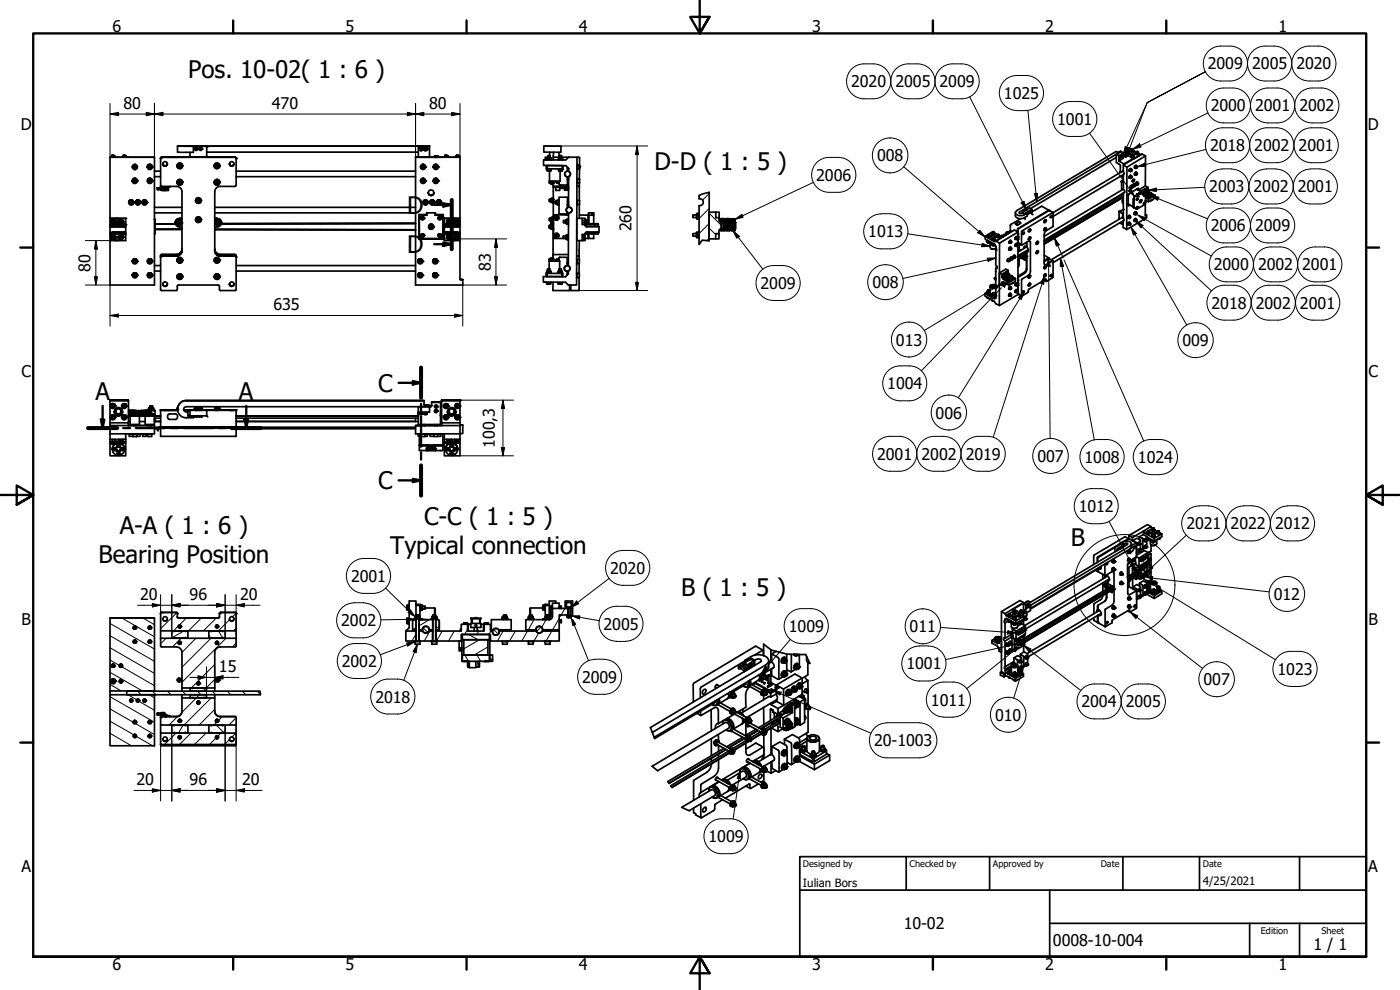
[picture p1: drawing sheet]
<svg xmlns="http://www.w3.org/2000/svg" width="420mm" height="297mm" viewBox="0 0 420 297" stroke-linecap="round" stroke-linejoin="round" font-family="sans-serif">
<defs><g id="words">
<g font-size="7.2">
<text x="56.5" y="23.4">Pos. 10-02( 1 : 6 )</text>
<text x="196.5" y="51">D-D ( 1 : 5 )</text>
<text x="122.2" y="64.1">D</text>
<text x="122.2" y="75.9">D</text>
<text x="28.6" y="119.9">A</text>
<text x="71.7" y="119.9">A</text>
<text x="113.5" y="117.5">C</text>
<text x="113.5" y="146.8">C</text>
<text x="35.9" y="160.3">A-A ( 1 : 6 )</text>
<text x="127.3" y="157.6">C-C ( 1 : 5 )</text>
<text x="117.1" y="166.2">Typical connection</text>
<text x="321.4" y="163.7">B</text>
<text x="29.6" y="169">Bearing Position</text>
<text x="204.4" y="178.7">B ( 1 : 5 )</text>
</g>
<g font-size="4.8">
<text x="33.7" y="9.6">6</text>
<text x="103.7" y="9.6">5</text>
<text x="173.7" y="9.6">4</text>
<text x="243.7" y="9.6">3</text>
<text x="313.7" y="9.6">2</text>
<text x="383.7" y="9.6">1</text>
<text x="362.5" y="20.8">2009</text>
<text x="375.8" y="20.8">2005</text>
<text x="389.1" y="20.8">2020</text>
<text x="255.5" y="26.2">2020</text>
<text x="268.7" y="26.2">2005</text>
<text x="282" y="26.2">2009</text>
<text x="301.3" y="29.7">1025</text>
<text x="37.1" y="32.6">80</text>
<text x="81.6" y="32.6">470</text>
<text x="128.8" y="32.6">80</text>
<text x="363.3" y="33.4">2000</text>
<text x="376.7" y="33.4">2001</text>
<text x="390" y="33.4">2002</text>
<text x="6.2" y="38.9">D</text>
<text x="317.3" y="37.5">1001</text>
<text x="410.5" y="38.9">D</text>
<text x="363.2" y="45.3">2018</text>
<text x="376.4" y="45.3">2002</text>
<text x="389.7" y="45.3">2001</text>
<text x="263.2" y="48.4">008</text>
<text x="245" y="54.3">2006</text>
<text x="362.9" y="57.7">2003</text>
<text x="376.2" y="57.7">2002</text>
<text x="389.5" y="57.7">2001</text>
<text x="189.5" y="69.5" transform="rotate(-90 189.5 69.5)">260</text>
<text x="260.5" y="71.2">1013</text>
<text x="363.3" y="69.5">2006</text>
<text x="376.7" y="69.5">2009</text>
<text x="27.2" y="81.5" transform="rotate(-90 27.2 81.5)">80</text>
<text x="147.3" y="81.3" transform="rotate(-90 147.3 81.3)">83</text>
<text x="364.3" y="81.1">2000</text>
<text x="377.6" y="81.1">2002</text>
<text x="390.8" y="81.1">2001</text>
<text x="228.3" y="86.7">2009</text>
<text x="261.8" y="86.5">008</text>
<text x="82" y="93.1">635</text>
<text x="363.6" y="92.6">2018</text>
<text x="376.9" y="92.6">2002</text>
<text x="390.1" y="92.6">2001</text>
<text x="268.9" y="103.7">013</text>
<text x="354.9" y="103.9">009</text>
<text x="6.4" y="113.1">C</text>
<text x="410.7" y="113.1">C</text>
<text x="266.3" y="116.8">1004</text>
<text x="280.8" y="125.6">006</text>
<text x="148.5" y="134.4" transform="rotate(-90 148.5 134.4)">100,3</text>
<text x="263.3" y="137.9">2001</text>
<text x="276.5" y="137.9">2002</text>
<text x="289.8" y="137.9">2019</text>
<text x="311.3" y="138.6">007</text>
<text x="325.5" y="138.9">1008</text>
<text x="341.5" y="138.9">1024</text>
<text x="323.7" y="153.7">1012</text>
<text x="356" y="158.8">2021</text>
<text x="369.3" y="158.8">2022</text>
<text x="382.7" y="158.8">2012</text>
<text x="183.1" y="172.1">2020</text>
<text x="105.3" y="174.6">2001</text>
<text x="42" y="180">20</text>
<text x="56.9" y="180">96</text>
<text x="72.1" y="180">20</text>
<text x="382.3" y="180">012</text>
<text x="6.4" y="187.4">B</text>
<text x="102.4" y="187.9">2002</text>
<text x="181.1" y="189">2005</text>
<text x="236.7" y="189.7">1009</text>
<text x="273" y="189.7">011</text>
<text x="410.7" y="187.4">B</text>
<text x="65.7" y="201.7">15</text>
<text x="102.6" y="200.1">2002</text>
<text x="272" y="200.8">1001</text>
<text x="383.4" y="202.5">1023</text>
<text x="174.7" y="204.8">2009</text>
<text x="361.2" y="205.6">007</text>
<text x="112.6" y="210.8">2018</text>
<text x="279.4" y="211.7">1011</text>
<text x="324.5" y="212.3">2004</text>
<text x="337.9" y="212.3">2005</text>
<text x="298.6" y="216.3">010</text>
<text x="262.3" y="223.9">20-1003</text>
<text x="41" y="235.6">20</text>
<text x="56.9" y="235.6">96</text>
<text x="72.6" y="235.6">20</text>
<text x="212.7" y="252.7">1009</text>
<text x="6.4" y="261.7">A</text>
<text x="410.7" y="261.7">A</text>
<text x="271.2" y="278.8">10-02</text>
<text x="316" y="283.8">0008-10-004</text>
<text x="394.2" y="285">1 / 1</text>
<text x="33.7" y="290.9">6</text>
<text x="103.7" y="290.9">5</text>
<text x="173.7" y="290.9">4</text>
<text x="243.7" y="290.9">3</text>
<text x="313.7" y="290.9">2</text>
<text x="383.7" y="290.9">1</text>
</g>
<g font-size="3.4">
<text x="241" y="266">Iulian Bors</text>
<text x="361" y="265.5">4/25/2021</text>
</g>
<g font-size="2.7">
<text x="241" y="260.1">Designed by</text>
<text x="273" y="260.1">Checked by</text>
<text x="298" y="260.1">Approved by</text>
<text x="330.3" y="260">Date</text>
<text x="361" y="260">Date</text>
<text x="378.4" y="280.1">Edition</text>
<text x="396.6" y="280.1">Sheet</text>
</g>
</g></defs>
<!-- layer: Hatch (ISO) -->
<g fill="none" stroke="#000" stroke-width=".3">
<path d="M212.9 58.1l-2.1 2M212.8 71.6l-.6 .6M212.8 67.1l-3 3M212.8 62.6l-3 3M212.8 68.4l2 2M212.8 63.9l3.7 3.7M216.5 66.2l-.3 .4M217.2 68.3h.1M217.5 66.5l-.1 .2M217.6 66.3h.1M219.3 67.5l-.1 .1M219.4 67.2l-.1 .2"/>
<path d="M219.6 67.7h.1M220.3 67l.5 .4M220.6 66.2l-.3 .4M33 198l2.8 1.6M33 194.4l13.4 7.6M33 190.7l13.4 7.7M33 187.1l13.4 7.6M36.5 185.4l9.9 5.7M42.9 185.4l3.5 2M48.6 183.8l-.4 .4M49.8 191.5l-1.6 1.7M53.1 183.8l-4.9 4.8"/>
<path d="M53.5 187.8l-1.4 1.5M54.4 191.5l-2.6 2.6M55.1 189.3l-3.5 2.1M55.9 185.4l-2.1 2.1M58.8 191.5l-4.2 4.3M60.5 185.4l-3.9 3.9M62.7 190.7l.5 .7M63.3 191.5l-8.7 8.7M64.5 199.4l-7.4 7.3M65 185.4l-4 3.9M65.6 189.3l1.1 2M66.6 183.8l-.8 .7"/>
<path d="M67.8 191.5l-13.2 13.2M69 185.9l-3.5 3.4M70.9 193l-1.2 1.1M70.9 188.5l-.9 .8M70.9 184l-1.2 1.1M124.8 190.4l-1.2 1.9M124.8 188.3l-1 .6M127 188.4l1.3 1.3M128.9 185.9l-3.1 1.9M129 189.3l-1.7 3M131.8 187.9l-1 .6M132.7 189.3l-1.7 3"/>
<path d="M136.3 189.3l-1.7 3M138.4 192.1l-.1 .2M139.5 196.5l1.1 1.9M139.8 198.4l-.1 .1M140.3 188.8l-.9 1.6M140.7 190.4l2.7 1.5M141.5 186.4h.2M143.1 196.5l1.2 1.9M143.7 189.3l-.6 1.1M143.9 191.9l-4.7 2.8M144 186.4h.1M146 198.4l-.1 .1"/>
<path d="M146.4 194.1l-4.1 2.4M147.3 189.3l-.6 1.1M148.1 188.8l1.4 1.4M151 189.3l-1.7 3M154.7 189.3l-1.8 3M158.3 189.3l-1.7 3M160.3 185.9l-1.7 3.1M161.7 189.9l-1.4 2.4M162.4 188.1l-1.4 1.4M163.9 185.9l-1.3 2.4M165.6 189.3l-1.7 3M165.9 182.5l-.1 .1"/>
<path d="M167.8 185.5l-1.9 3.5M167.8 191.9l-.2 .4M169.5 182.5l-1.1 2M170.1 180.3l-.5 .5M171.8 183l-.6 1.1M33 205.3l3.4 2M33 201.7l9.7 5.6M33 216.4l7.1 4.1M33 212.7l7 4M33 209l13.4 7.7M36.6 200.1l9.8 5.6M38.4 208.5l2.6 1.5"/>
<path d="M40.6 217.1l5.8 3.3M41.3 207.4l1.1 1.1M41.7 210.4l4.7 2.7M44.8 208.5l1.6 .9M45.7 207.4l1.2 1.1M47.7 214.2l-.1 .2M48.4 219.9l-.2 .2M48.8 215l-.6 .6M49.1 213.9l.4 .5M49.7 214.7l.1 .3M50.2 207.4l1.1 1.1M52.8 219.9l-3.4 3.5"/>
<path d="M53.3 214.9l-2.6 2.6M54.7 207.4l1.1 1.1M54.9 217.6l-1.3 2.3M57.3 219.9l-3.5 3.5M58.9 209.4l-4.4 4.4M59.2 207.4l1.1 1.1M59.9 208.5l-1 .8M61.8 219.9l-3.4 3.5M61.8 206.4l-.8 1M63.4 209.4l-8.2 8.1M63.7 207.4l1.1 1.1M64.5 203.8l-2.6 2.6"/>
<path d="M64.5 212.8l-4.7 4.7M65 217.6l2.2 2.3M65.1 216.7l-.9 .8M66.3 219.9l-.9 .9M66.7 215l-1.2 1.2M68.2 207.4l1.1 1.1M70.8 219.9l-1.2 1.3M70.9 215.4l-2.2 2.1M72.7 207.4l1.1 1.1M77.2 207.4l1 1M33 223.7l.1 .1M33 220l6.4 3.8"/>
<path d="M41 221l4.8 2.8M64.8 221.5l-1.9 1.9M68.9 221.9l-1.5 1.5"/>
</g>
<!-- layer: Visible (ISO) -->
<g fill="none" stroke="#000" stroke-width=".51">
<path d="M33 47.2h13.4v38.3h-13.4v-15.5M33.6 46.7h.6M33.6 46.7h.5zM33.6 46.7l-.1 .5M34.1 46.7h.1M34.2 46.7v.5M36.9 46.7h.7M36.9 46.7h.1M37 46.7h.5zM37 46.7l-.1 .5M37 46.7h-.1M37.5 46.7h.1"/>
<path d="M37.6 46.7v.5M39.7 54.3a.74 .74 0 0 0 .9 .7 .74 .74 0 0 0 .4-1.1 .74 .74 0 0 0-1.2 0l-.1 .4a.76 .76 0 0 1 .7-.8 .76 .76 0 0 1 .8 .8M40.2 50h.5v.2l-.3 .2zM40.2 50.2l.2 .2M40.2 54.2l.2-.2 .3 .4-.3 .2zM40.2 54.4l.2 .2 .3-.2M40.4 49.8l-.2 .4M40.6 49.4a.73 .73 0 0 1 .6 .8 .73 .73 0 0 1-.8 .6M44.2 50.1a.74 .74 0 0 0 .9 .7 .74 .74 0 0 0 .4-1.1 .74 .74 0 0 0-1.2 0l-.1 .4a.76 .76 0 0 1 .8-.8 .76 .76 0 0 1 .7 .8M44.2 54.3a.74 .74 0 0 0 .9 .7 .74 .74 0 0 0 .4-1.1 .74 .74 0 0 0-1.2 0l-.1 .4a.76 .76 0 0 1 .8-.8 .76 .76 0 0 1 .7 .8M44.7 50h.5v.2l-.2 .2zM44.7 50.2l.3 .2 .2-.2"/>
<path d="M44.7 54.2h.5v.2l-.2 .2zM44.7 54.4l.3 .2 .2-.2M46.4 47.2h-13.4v18.3M46.4 51.4h1.8M46.4 53h1.8M47.2 56.4v.5h.2M47.4 56.4h-.2h.4M47.4 56.4v.5M47.4 56.9h.9M47.6 56.4h.7M47.6 56.4h.1M48.1 56.5h-.2v.3h.2"/>
<path d="M48.3 56.4h.1M48.1 56.4l.2 .5M48.2 55.9h4.8a1.63 1.63 0 0 1 1.6 1.7v17.6M48.2 55.9v.3h2.7v-.3M48.3 56.2v.3h.8v-.3M48.4 55.9h.1M48.3 56.5v.6h.6v-.6v.6h.5M48.4 55.9h-.2M48.5 55.9h.1M48.5 57.1h.2M48.5 47.2l-.3 .2v8.3l.3 .2M48.5 47.2l-.3 .3"/>
<path d="M48.5 47.2h22h-22M48.5 47.2h22M48.7 57.1h.3M48.9 49.1a.66 .66 0 0 0 .9 .7 .66 .66 0 0 0 .3-1 .66 .66 0 0 0-1.1 0 .67 .67 0 0 0 .4 1 .67 .67 0 0 0 .8-.7M48.9 49.1a.67 .67 0 0 0 .7 .7 .67 .67 0 0 0 .6-.7 .67 .67 0 0 1-.6 .7 .67 .67 0 0 1-.7-.7zM49 57.1h.1M49.1 57.1h.7M49.4 56.6h.1M49.4 56.7h.1M49.5 56.2v.4M49.5 56.7v.4M49.6 56.2h.1"/>
<path d="M49.6 56.2h-.2v.9M49.7 56.4l-.2 .2zM49.7 56.2v.2M49.8 56.6l-.1 .1M49.9 56.2h.2v.5l.1-.5v.9h.3v-.9M50 56.2v.9l-.2-.9-.3 .5M50 57.1h.2M50.3 47.2h.6zM52.6 47.2h.7zM53.1 54.7a.86 .86 0 0 0 1.1 .9 .86 .86 0 0 0 .4-1.4 .86 .86 0 0 0-1.5 .2 .85 .85 0 0 0 .7 1.1 .85 .85 0 0 0 1-.8M53.1 49.7a.86 .86 0 0 0 .8 .9 .86 .86 0 0 0 .9-.9M53.2 49.7a.73 .73 0 0 1 .7-.7 .73 .73 0 0 1 .8 .7"/>
<path d="M53.2 54.7a.73 .73 0 0 1 .7-.8 .73 .73 0 0 1 .8 .8M53.3 43.9l75.6-.1zM53.3 43.9v1.7l4.7 .1v-1.8h-2.1M53.3 49.7a.6 .6 0 0 1 .6-.6 .6 .6 0 0 1 .6 .6M53.3 54.7a.6 .6 0 0 1 .6-.6 .6 .6 0 0 1 .6 .6M53.7 49.9l.3 .1M53.7 54.8l.3 .1M53.8 49.7l.1 .2 .2-.2-.2 .2-.1-.3 .3 .1M53.8 54.7h.3h-.3l.1-.2 .2 .2M54.2 49.9l-.2 .1M54.2 49.9v-.3h-.5v.3l.3 .1M54.2 54.8l-.2 .1"/>
<path d="M54.2 54.8l-.2-.5-.3 .2 .3 .4M55.9 43.9h2.1M57 46.8l-.3 .4zM57 45.7v1.1M57.3 43.9h4.5l.2 .2v2.7M58.4 44.7a.44 .44 0 0 1 .5-.5 .44 .44 0 0 1 .4 .5M58.7 44.6v.2M58.7 44.8l.2 .1M59.1 44.7l-.3-.2-.1 .3M59.1 44.7l-.2 .2M59.8 44.7a.44 .44 0 0 1 .4-.5 .44 .44 0 0 1 .4 .5M60 44.6l.1 .2"/>
<path d="M60.1 44.8l.2 .1M60.4 44.7l-.3-.2v.3M60.4 44.7l-.1 .2M62 46.8l.4 .4zM62 45.6h63.5M64.3 54.7a.86 .86 0 0 0 .8 .8 .86 .86 0 0 0 .9-.8 .86 .86 0 0 1-1.2 .9 .86 .86 0 0 1-.3-1.4 .86 .86 0 0 1 1.4 .2l.1 .3M64.3 49.7a.86 .86 0 0 0 .8 .9 .86 .86 0 0 0 .9-.9M64.4 49.7a.73 .73 0 0 1 .7-.7 .73 .73 0 0 1 .7 .7M64.4 54.7a.73 .73 0 0 1 .7-.8 .73 .73 0 0 1 .7 .8M64.5 49.7a.6 .6 0 0 1 .6-.6 .6 .6 0 0 1 .6 .6M64.5 54.7a.6 .6 0 0 1 .6-.6 .6 .6 0 0 1 .6 .6M64.9 49.9l.2 .1"/>
<path d="M64.9 54.8l.2 .1M65 49.7l.1 .2 .2-.2-.2 .2-.1-.3 .3 .1M65 54.7h.3h-.3l.1-.2 .2 .2M65.3 49.9l-.2 .1M65.3 49.9v-.3l-.2-.1-.2 .1 .2 .4M65.3 54.8l-.2 .1M65.3 54.8l-.2-.5-.2 .2 .2 .4M68.9 49.1a.67 .67 0 0 0 .7 .7 .67 .67 0 0 0 .6-.7 .67 .67 0 0 1-.6 .7 .67 .67 0 0 1-.7-.7zM70.5 47.2l.4 .3M70.5 47.2l.4 .2v8.3l-.4 .2h-4.4a1.63 1.63 0 0 0-1.6 1.7v17.6M70.9 51.4h53.8M70.9 53h53.8"/>
<path d="M124.7 47.2h13.3M125.5 43.9h3.4v3.3h-3.4M125.8 44.7a.57 .57 0 0 1 .6-.6 .57 .57 0 0 1 .5 .6M126.2 50.1a.76 .76 0 0 0 1.2 .5 .76 .76 0 0 0 0-1.3 .76 .76 0 0 0-1.2 .6v.2a.73 .73 0 0 1 .8-.8 .73 .73 0 0 1 .7 .8M126.2 54.3a.76 .76 0 0 0 1.2 .5 .76 .76 0 0 0 0-1.3 .76 .76 0 0 0-1.2 .6v.2a.73 .73 0 0 1 .8-.8 .73 .73 0 0 1 .7 .8M126.7 50h.5v.2l-.3 .2zM126.7 50.2l.2 .2 .3-.2M126.7 54.2h.5v.2l-.3 .2zM126.7 54.4l.2 .2 .3-.2M126.8 44.4a.52 .52 0 0 0-.5-.3 .52 .52 0 0 0-.4 .4M126.8 44.4l.1 .5a.53 .53 0 0 1-.9 .1l-.1-.5M127.1 44.7a.57 .57 0 0 1 .6-.6 .57 .57 0 0 1 .6 .6"/>
<path d="M128.1 44.4a.52 .52 0 0 0-.5-.3 .52 .52 0 0 0-.4 .4M128.1 44.4l.1 .5a.53 .53 0 0 1-.9 .1l-.1-.5M128.5 57.8a.83 .83 0 0 0 1.1 .9 .83 .83 0 0 0 .4-1.4 .83 .83 0 0 0-1.4 .3 .84 .84 0 0 0 .7 1 .84 .84 0 0 0 .9-.8M128.9 43.9h-3.4v3.3h6.7M129.2 47.2h.3M130 50.1a.76 .76 0 0 0 1.2 .5 .76 .76 0 0 0 0-1.3 .76 .76 0 0 0-1.2 .6v.2a.76 .76 0 0 1 .8-.8 .76 .76 0 0 1 .8 .8M130 54.3a.76 .76 0 0 0 1.2 .5 .76 .76 0 0 0 0-1.3 .76 .76 0 0 0-1.2 .6v.2a.76 .76 0 0 1 .8-.8 .76 .76 0 0 1 .8 .8M130.4 46.8h.9zM130.4 46.9h.9M130.4 46.8l.2 .4M130.6 50h.5v.2l-.3 .2zM130.6 50.2l.2 .2 .3-.2"/>
<path d="M130.6 54.2h.5v.2l-.3 .2zM130.6 54.4l.2 .2 .3-.2M130.6 47.2h.5M130.7 46.8h.1M130.7 46.8h.4h-.3M130.7 46.8h.4h-.4M131.1 47.2h.1M131.3 46.8v.1M131.3 46.9l-.2 .3M133.5 46.7h.7M133.5 46.7h.1M133.5 46.7h.6z"/>
<path d="M133.5 46.7v.5M134.1 46.7h.1M134.2 46.7v.5M137 46.7h.5zM137 46.7h.6M137 46.7l-.1 .5M137.5 46.7h.1M137.6 46.7v.5M138 47.2h-13.3v38.3h14.2v-1.6h-.9h.9M138 47.2v18.3M163.2 43.8l5.1 .1v1.8l-5.1-.1zM164 49.6v1.1h.3"/>
<path d="M164 50.7h1.5M164 48h1.5M164.2 51.2h1.2M164.2 47.4v.3M164.2 50.8v.4M164.3 49.6l4.4 .1v1h-4.4zM164.3 47.4h1.1zM164.5 47.2h-.9v.8M164.5 46.7h.6M164.5 46.7v.7M164.8 47.7l-.5 .2M164.8 47.7h.6"/>
<path d="M164.8 47.4v.3M164.9 54.3v.7M164.9 59.8v.6M164.9 54.3h3.2M164.9 51.3v3.7M164.9 55h.5M164.9 59.8h.5M165 45.6v1.1M165.1 46.7v.7M165.4 47.7v-.3v.3M165.4 54.5v.7l.1-.7M165.4 50.8v.4"/>
<path d="M165.4 47.8l-.1 .1M165.5 59.5l-.1 1.2v-1.1l.5 .1M165.5 54.7h.3M165.8 54.7v.5M165.8 55.2h-.3h.3M165.8 59.5v.6M165.9 54.5l-.1 .2M165.9 54.5l.2 .9M165.9 55.1l-.1 .1M166.1 59.4l-.2 1.5h.2M166.1 47.2h1.8M166.1 55.9h4.5"/>
<path d="M166.1 56.2h4.5M166.1 54.5v11.1M166.1 45.6v2.4M166.6 54.5l.1 .1M166.7 54.5v.1M166.7 54.6h.3M166.8 56.2v.9h1.2v-.9v.5M167 54.5l.1 .3v-.3M167.4 50.7h1.6M167.4 48h1.6M167.4 54.8h-.3h.3M167.5 60l.1 1.5z"/>
<path d="M167.5 54.5l-.1 .3M167.5 54.7l-.1 .1M167.6 54.5l-.1 .5h.2v-.5M167.6 47.8h.6M167.6 51.2h1.2M167.6 47.8l.1 .1M167.6 47.5v.3M167.6 50.8v.4M167.7 54.6h.1M167.8 45.7l.1 1.4M167.8 54.5v.7M167.9 46.7h.6"/>
<path d="M167.9 46.7v.7M168.1 51.3v3l-.2 .2-3-.2M168.2 47.8h.6M168.2 47.5v.3M168.5 56.5h.9M168.5 56.2v.2M168.5 47.2h2.2M168.5 46.7v.7M168.7 50.7h.3M168.8 47.4h-1.2l1.2 .1M168.8 47.8v-.3v.3M168.8 47.8l-.1 .1"/>
<path d="M168.8 50.8v.4M169 49.7v1M169.4 56.5h-.1M169.4 56.4v-.2v.9h1.2M169.5 56.5v.3M170 56.5v.3M170.2 56.5v.3M170.3 50.5h.3M170.3 50.4h.3M170.3 54.6h.3M170.3 54h.3M170.3 53.8h.3"/>
<path d="M170.3 50.2v1.1M170.3 51.4a.86 .86 0 0 0-.8 .8 .86 .86 0 0 0 .8 .9v2.4h-2.2l-.3-.3M170.3 50.7l.4 .1M170.3 50.7h.4M170.6 56.4h-1.1l1.1 .1M170.6 56.8h-1.1l1.1 .1M170.6 50.5v.9M170.6 52.9v9.3M170.7 53.7l-.4 .1M170.7 53.7h-.4M170.7 51.4a.86 .86 0 0 1 .5 .8 .86 .86 0 0 1-.5 .8M170.7 47.2h2.5l-.2 38.3h-2.4l-.9-.8-6.6-.1v-1.6h6.6l.9-.8"/>
<path d="M170.7 47.2l-.9 .8h-6.7v1.6l6.7 .1 .8 .8M173.1 60v1.5M173.2 53.5v1.5M173.2 47.2h.7v2.3M173.2 49.3h.1M173.2 50.8h.1M173.3 49.5v1.2M173.3 49.5h.6l.1 .2-.1 1h-.6M173.3 49.5v-.2v1.5v-.1M173.3 54.8h.6v1.1h-.7M173.9 55.9v4.3h-.7M173.9 53.7l.1 .1"/>
<path d="M173.9 49.8v.6zM173.9 53.8v1M173.9 50.7v3h-.6M174 54.8l-.1 .1M209.8 58.7v1M209.8 59.6a1.05 1.05 0 0 1 1.3 1.1 1.05 1.05 0 0 1-1.3 1M212.9 57.7l-.1 14.5M335 46.3l1.4-.8 .8 .4-.1 1.6-1.3 .8v-1.6zM335 46.3v2.5l1.2 .8v2.1M335 47.2l-25.8 15.4M335.8 48.3l1.5 .9M336 47h.1"/>
<path d="M336.2 46.7h.2M336.2 46.7l-.2 .2 .2 .4M336.2 51.5v.1M336.2 46.7l.1 .1M336.4 47v.2zM336.4 46.7l-.4 .1v.5M336.4 47.2h.1M336.4 46.7l-.4 .1 .1 .5M336.4 46.7l.1 .1M336.4 52.8l.7 .4M336.5 47l-.1 .2M336.5 47h-.2l.1 .2"/>
<path d="M336.5 47h.1M336.5 46.9l.2 .1M336.5 54.5l.1-.2v.4M336.5 46.9h.1M336.6 46.9l.1 .1M336.6 46.7h.1M336.7 46.4h.3M336.7 46.4l-.1 .5M336.7 46.4l.2 .1M336.8 46.7h.3h-.2v.1zM336.9 58.1l.2 .1M336.9 46.3h-.2l-.2 .5"/>
<path d="M337 46.4l-.3-.1-.2 .5M337 51.3l-21 12.5-1.2-.6M337 46.4l.1 .1M337.1 58.2l-23.7 14.2 23.7-14.2M337.1 54.6l-.5-.3v2.5l.3 .1M337.1 59.7l-.2 .3M337.1 49.5l1.1 .7-.1 18.7-1-.7v-2l.2-.2-.2-.5v-7.6M337.1 59.9l-.3 .2 .3 .1M337.1 52.4v4.4l.4 .4-.1 .6M337.1 56.8l-23.7 14.1M337.1 54l-.5 .3M337.1 58.8l-23.7 14.1"/>
<path d="M337.1 59.1l-23.7 14.1 23.7-14M337.2 46.3l.4 .1-.4 .2M337.2 46.5h.2M337.2 46l2.9 1.5-2.8 1.7M337.2 46.5h.1M337.2 45.9l-1.4 .8M337.2 46.4v.1M337.3 52.2l-21.3 12.7M337.3 49.2v.2M337.4 46.4l-.2 .1M337.5 57.7l-24.1 14.4M337.6 46.7l.3-.1 .2 .2-.5 .1z"/>
<path d="M337.6 46.8l.1 .2 .4-.2M337.6 46.5l-.4 .2M337.8 46.7l.1 .1zM337.8 46.8h.1M337.8 46.7l.1 .1M337.9 46.2h.1M337.9 46.7v.1M338 46a.38 .38 0 0 0 .4 .4 .38 .38 0 0 0 .4-.4l-.2 .3h-.5M338 45.9l.2-.1-.1 .2 .4 .1 .2-.1-.1-.2a.32 .32 0 0 1-.2 .5 .32 .32 0 0 1-.4-.4zM338 46l.1 .3M338 46.9l-.4 .1 .5-.1M338 45.9v.1"/>
<path d="M338 47h.1M338.1 46.2v.1M338.2 45.6v.3M338.3 45.5v.2l.3-.2M338.3 45.5l.3 .1zM338.3 45.5h.1M338.5 46.2v.1M338.5 45.5h.1M338.6 58.6l.3-.5-.3 .6M338.6 45.6v.3M338.7 58.2l-.1 .1 .2-.1M338.8 46.2h.1"/>
<path d="M339 50.9l.4-.2 .3 .5-.4 .3-.3-.2zM339.2 52.8l.5 .2-.2 .5-.5-.2zM339.4 50.6l-.4 .2v.6M339.4 52.7l-.5 .2 .1 .6M339.4 45.3l.5 .2 .3-.3 .1 .2-.6 .2zM339.4 53.2l.2 .1M339.4 45.3v.1M339.4 47h.1M339.4 51.2h.2M339.4 51.2l.1 .1M339.4 53.3l.1 .1M339.5 46.8l.2 .4h.5l.1-.4 .1 .2"/>
<path d="M339.5 46.8l.1 .3M339.5 51l.1 .2-.2 .1zM339.5 53.1l.1 .2-.2 .1zM339.5 45.1v.4M339.5 46.7v.1M339.5 50.8a.37 .37 0 0 0-.5 .1 .37 .37 0 0 0 .2 .5M339.5 52.8a.37 .37 0 0 0-.5 .1 .37 .37 0 0 0 .2 .6M339.5 46.7l.4 .2 .3-.3a.33 .33 0 0 1-.3 .5 .33 .33 0 0 1-.4-.4zM339.5 44.9l.2 .3h.3l.1-.3a.3 .3 0 0 1-.3 .4 .3 .3 0 0 1-.3-.4zM339.6 47v.1M339.6 46.6h.1M339.7 56.2l.2-.1-.1 .3z"/>
<path d="M339.7 44.9l-2.3 1.1M339.7 44.7l.3 .1zM339.7 44.8v.3M339.7 46.4v.3M339.7 56.2h.2M339.7 56.3l.1 .1M339.7 55.7l-.4 .1v.6M339.7 44.6v.1M339.8 55.8a.36 .36 0 0 0-.5 .1 .36 .36 0 0 0 .2 .5M339.8 46.3v.2l.2-.2M339.9 45.3v.2M340 53.9l.2-.1a.36 .36 0 0 1 .2 .5 .36 .36 0 0 1-.6 0z"/>
<path d="M340 44.6l-.1 .3-.2-.2M340 47v.2M340 44.8v.3M340.1 47.7l2.6-1.5zM340.1 46.4v.3M340.1 47.5v.2M340.2 46.6a.45 .45 0 0 0 .4-.6 .45 .45 0 0 0-.7-.2h-.3a.42 .42 0 0 0-.5 .4 .42 .42 0 0 0 .5 .5M340.2 59.4l.2-.3-.2 .3M340.2 59.4h.1M340.2 59.6v2.4M340.2 59.8v2.2M340.3 47l-.7 .1"/>
<path d="M340.3 45.3v.1M340.3 45.3l.8 .4M340.4 47.5l-3.3 2v2a.49 .49 0 0 1 .1 .9M340.5 59l.6-.3zM340.6 55.2l-.6 .2 .1 .5M340.6 55.7h.1M340.6 55.8v.1M340.6 50l.4-.2 .3 .2v.3l-.4 .2-.3-.2zM340.6 55.5l.1 .2-.1 .2zM340.7 55.3a.37 .37 0 0 0-.6 .1 .37 .37 0 0 0 .2 .5M340.7 58.9l.4-.3-.5 .4M340.9 46.2h.1"/>
<path d="M340.9 46l.2 .4 .5-.1 .2-.2-.4 .2h-.4M340.9 46l.1 .3M340.9 45.9v.1M341 51.7l-.5 .3 .1 .5M341 45.8l.2 .2h.4v-.2a.3 .3 0 0 1-.3 .4 .3 .3 0 0 1-.3-.4zM341 50.2l.2-.1-.1 .2zM341 46.1v.2M341 50.2h.2M341 50.3h.1M341 52.2l.2 .1M341 52.4h.1M341.1 59.9v.1"/>
<path d="M341.1 49.6l-.5 .2-.2 .5 .2 .2M341.1 52.1l.1 .2-.2 .1zM341.1 54.8l.3-.1 .3 .3-.3 .5-.5-.2zM341.1 58.3v.4l.7 .3M341.1 56.8l1.6 .8M341.1 58.3l.5 .2M341.1 49.8a.36 .36 0 0 0-.5 .2 .36 .36 0 0 0 .2 .5M341.1 51.9a.37 .37 0 0 0-.5 .1 .37 .37 0 0 0 .1 .5M341.2 59.7v.1M341.2 45.5l.2 .1zM341.2 45.5l-.1 .4M341.2 59.7v.2"/>
<path d="M341.2 59.9h.1M341.2 59.7h.1M341.2 59.5l.2 .2-.3 .3zM341.2 59.5h.2M341.2 59.8v.1M341.2 59.7l.1 .1M341.4 54.7h-.4l-.2 .3 .1 .4M341.4 55.3v.1M341.4 58.3h.1M341.4 56.9l-.2-.2 .2 .2M341.4 45.5v.2l-.2-.2M341.4 55l.2 .2-.2 .2z"/>
<path d="M341.4 46.2v.1M341.4 55.1v.1M341.4 58.2v.2M341.4 55.2h.1M341.4 55.2h.2M341.5 58.3h.1M341.5 54.8a.35 .35 0 0 0-.6 .1 .35 .35 0 0 0 .2 .5M341.5 45.6v.3M341.5 58.2h.1M341.6 58.5v.4M341.6 58.2h.1M341.6 58.2l-.1 .1"/>
<path d="M341.7 57.1v-.7l-3.1 1.9v3.5l.6-.3M341.7 58.2v.1M341.7 58.1v.2M341.7 58.1h.1M341.8 46.2h.1M341.8 58.1v.2M341.8 46.1l.5 .3M341.8 57.1v-.2l.7 .4M341.8 58.2h.1M341.8 58v.2M341.8 58v.1M341.9 58h-.1"/>
<path d="M341.9 58v.1M341.9 58v.2M341.9 57.8v.3M342 58h-.1M342 57.9h.1M342.1 58h.1M342.1 57.8v.2M342.1 57.8v.1M342.1 58h-.3M342.2 57.8l-.1 .3M342.2 57.8v.1M342.2 57.7v.3l-.1-.2"/>
<path d="M342.3 60a.37 .37 0 0 1 .3 .5 .37 .37 0 0 1-.6 .1zM342.4 60.1h.1M342.4 60l-.3 .6M342.5 60h-.1M342.5 60l-.1 .5-.3 .2M342.5 60l-.1 .1M342.5 60l-.2 .4M342.5 57.8l.3-.2-.3 .2M342.5 57.8h.1M342.6 57.9l-1 .6M342.7 57.7l-.2 .1M342.7 46.2l1.1 .6-.1 9"/>
<path d="M342.8 57.6h.1M342.8 58v.1M342.8 58.3v.1M342.8 58l-.6-.4-.3 .2h.6l-1 .6-.3-.1 .2-.1-.3 .1M342.8 58v.3M342.9 57.6h-.1M342.9 57.6l.8 .5M343.2 57.8l.3-.5-.2 .6M343.2 58.6l.1 .1M343.3 58.5h.2M343.3 58.5h.1M343.3 58.3l.2-.1 .1 .3-.4 .2z"/>
<path d="M343.3 57.5h.1M343.3 57.5l.1 .2M343.4 58.2h.1M343.4 57.5l-.1 .1h.2M343.4 57.1h-.2l-.4 .5M343.4 58.3l.1 .2M343.4 58.3l-.1 .2M343.4 58.4l.1 .1M343.5 57.3l-.2-.2-.4 .5M343.5 56.8l-1 .5v.3M343.5 56.8l.4 .2-.3 1M343.5 56.8v.4"/>
<path d="M343.5 58.5h.1M343.5 57.3a.39 .39 0 0 0-.4 0 .39 .39 0 0 0-.2 .3M343.6 57.5v-.1a.31 .31 0 0 0-.4 0 .31 .31 0 0 0-.1 .3M343.7 58.1l.1 .1M343.8 58.2v2.6l-.3 .5-2.3 1.5-1-.6M343.8 46.8l-5.6 3.4M343.9 58l.3 .3M343.9 58l.3-.2 .2 .3M343.9 58.1l-.1 .1M343.9 58l-.2 .1M344 58h.2zM344 58.6l.3 .1z"/>
<path d="M344.1 57.3h.3M344.1 57.3h.1M344.1 56.8l-.2 .2M344.1 56.8v.5M344.2 57.8l.6-.3 .2 .2-.3 .1M344.2 57.9l-.1 .1M344.2 58.6v.1M344.2 57.1h.1M344.2 58h.1M344.2 58.3v.2M344.3 57.1l.1-.2v.2M344.3 58.5a.42 .42 0 0 1 .4-.5 .42 .42 0 0 1 .4 .5"/>
<path d="M344.3 58.3l.6-.1 .2 .3M344.4 58.5h.7M344.4 58.2h.5l.2 .3-.4-.2-.3 .1M344.4 56.6l-.5 .1M344.4 58.6h.7M344.4 58.2l.2-.1a.31 .31 0 0 1 .5 0 .31 .31 0 0 1 0 .4h-.6l-.2-.2zM344.4 58.7h.6M344.4 58.5h.6M344.5 57l-.2 .1M344.5 56.7l-.5 .1M344.5 58.2h.4M344.5 58.4h.4"/>
<path d="M344.5 56.2l-.8-.4-1.9 1.1M344.5 56.7l-.3-.2-.2 .3M344.5 56.2v.5M344.5 56.2l-.8 .4 .4 .2M344.5 57.1l.3 .2M344.6 56.9l-.2-.2-.3 .3M344.6 58.5h.3M344.7 59.8v.8M344.7 58l.5 .3M344.8 57.3l-.5 .3-.2-.3M344.8 57.3v.2M345 57.7l.2 .1"/>
<path d="M345.1 57.8l-.8 .1M345.2 58.6l.2 .1zM345.2 58h.2zM345.2 58h.1M345.2 58.7h.1M345.2 57.9v.1M345.2 58.3l.1 .4M345.4 58h.1M345.4 58.6v.1M345.6 58l-.4 .3M345.6 58l-.5-.2-.1 .3M345.6 58a.67 .67 0 0 1 .1 .9 .67 .67 0 0 1-.9 .2l-1-.3"/>
<path d="M345.6 58l1 .6M345.8 58.5a1.19 1.19 0 0 1-2 .5M346.6 58.6v.8l-1.9 1.2-.9-.5M346.6 58.6l-1.9 1.2-.9-.6M33 67.7v.4h.7M33 69.7v.3h.7v-.2M33 68.1h4.7v1.6h-4.7zM33 67.4h.7zM33 70.3h1l.5 .3 .3 .6v1M33 65.5h4.7M33 65.5v2.2M33 67.7h.7"/>
<path d="M33.2 66.5a.76 .76 0 0 1 .8-.7 .76 .76 0 0 1 .7 .7M33.2 71.2a.75 .75 0 0 0 1 .7 .75 .75 0 0 0 .4-1.1 .75 .75 0 0 0-1.3 0l-.1 .4a.76 .76 0 0 1 .8-.7 .76 .76 0 0 1 .7 .7M33.4 66.5a.57 .57 0 0 1 .6-.5 .57 .57 0 0 1 .5 .5M33.4 71.2a.57 .57 0 0 1 .6-.6 .57 .57 0 0 1 .5 .6M33.7 66.5l.1 .2-.1-.2 .5-.2v.3M33.7 71.2l.1 .2-.1-.2 .1-.3 .4 .1v.2M33.7 68.1h3.7M33.8 66.7l.2 .1zM33.8 66.5h.3M33.8 71.4l.2 .1zM33.8 71.2l.1 .2 .2-.2M33.8 71.2l.2-.2 .1 .3z"/>
<path d="M33.8 66.4l.3 .3zM33.8 69.7h.8zM33.8 69.7l-.1 .1h.9M34 67.1h.4zM34.1 69.8v.2M34.2 66.6l-.2 .2M34.2 71.2l-.2 .3M34.4 67.1a.75 .75 0 0 0 0-1.2 .75 .75 0 0 0-1.1 .3 .75 .75 0 0 0 .4 1M34.6 69.8l.1 .2M34.6 69.7l.1 .1M34.6 69.8v.2M34.7 67.2h.4z"/>
<path d="M34.7 67.5h-1h3.7h-1M34.7 67.5h.4M34.7 67.5v-.4h-.9l-.1 1M34.7 70h-1l1 .1M34.8 67.2h.3zM34.8 65.5v1l-.3 .6M35.1 67.5h.9M35.1 67.5v-.4h.8l.1 .4M35.1 69.8v.2h-.4M35.2 69.7h.7zM35.2 69.7l-.1 .1h.8M35.4 67.1h.4z"/>
<path d="M35.4 65.5v1l.3 .6M35.4 69.8v.2M35.6 66.5a.73 .73 0 0 1 .7-.7 .73 .73 0 0 1 .7 .7M35.6 71.2a.75 .75 0 0 0 .9 .7 .75 .75 0 0 0 .4-1.1 .75 .75 0 0 0-1.2 0l-.1 .4a.73 .73 0 0 1 .7-.7 .73 .73 0 0 1 .7 .7M35.7 66.5a.6 .6 0 0 1 .6-.5 .6 .6 0 0 1 .6 .5M35.7 71.2a.6 .6 0 0 1 .6-.6 .6 .6 0 0 1 .6 .6M35.8 67.1a.75 .75 0 0 1-.1-1.1 .75 .75 0 0 1 1.1 0 .75 .75 0 0 1 0 1.1M35.9 69.8l.2 .2M35.9 69.7l.1 .1M35.9 69.8v.2M36 67.2h.4zM36 67.2h.3z"/>
<path d="M36 67.5h.4M36 66.5l.1 .2 .1-.4h.3l.1 .3M36 71.2l.1 .2 .1-.5 .3 .1 .1 .2M36.1 66.7l.3 .1zM36.1 71.4l.3 .1zM36.1 70h-1l.9 .1M36.1 66.5h.3M36.1 71.2l.2 .2 .1-.2M36.2 66.4l.2 .1-.1 .2zM36.4 67.5v-.4h.9l.1 1M36.4 69.8v.2h-.3M36.5 69.7h.8z"/>
<path d="M36.5 69.7l-.1 .1h.9M36.6 66.6l-.2 .2M36.6 71.2l-.2 .3M36.7 67.1h.4zM36.8 69.8v.2M37.3 69.8l.1 .2M37.3 69.7v.1M37.3 69.8v.2M37.3 67.4h.4h-.4M37.4 70h-1l.9 .1M37.4 67.7h.3v.4h-.3M37.4 70h.3"/>
<path d="M37.7 70.3h-1.4l-.6 .3-.3 .6v1M37.7 65.5v2.2M37.7 69.7v2.5h-4.7M38.6 60.8a.74 .74 0 0 0 1 .7 .74 .74 0 0 0 .3-1.1 .74 .74 0 0 0-1.2 0l-.1 .4a.76 .76 0 0 1 .8-.8 .76 .76 0 0 1 .7 .8M39.1 60.6h.5v.3l-.2 .2zM39.1 60.9l.3 .2 .2-.2M39.7 78.4a.75 .75 0 0 0 .9 .8 .75 .75 0 0 0 .4-1.2 .75 .75 0 0 0-1.2 0l-.1 .4a.76 .76 0 0 1 .7-.7 .76 .76 0 0 1 .8 .7M40.2 78.3h.5v.3h-.5zM40.2 78.6h.5M40.6 60.8a.76 .76 0 0 0 1.2 .5 .76 .76 0 0 0 0-1.3 .76 .76 0 0 0-1.2 .6v.2a.73 .73 0 0 1 .8-.8 .73 .73 0 0 1 .7 .8M41.1 60.6h.6v.3l-.3 .2zM41.1 60.9l.3 .2 .3-.2"/>
<path d="M42.6 60.8a.74 .74 0 0 0 1 .7 .74 .74 0 0 0 .3-1.1 .74 .74 0 0 0-1.2 0l-.1 .4a.76 .76 0 0 1 .8-.8 .76 .76 0 0 1 .7 .8M43.1 60.6h.5v.3l-.2 .2zM43.1 60.9l.3 .2 .2-.2M44.2 78.4a.75 .75 0 0 0 1 .8 .75 .75 0 0 0 .3-1.2 .75 .75 0 0 0-1.2 0l-.1 .4a.76 .76 0 0 1 .8-.7 .76 .76 0 0 1 .7 .7M44.7 78.3h.5v.3h-.5zM44.7 78.6h.5M46.4 62.2h8.2M46.4 63.9h8.2M46.4 79.7h1.8M46.5 65.8h-.1h.1v4.4h-.1M46.5 68.8h8.1M46.5 68.9h8.1"/>
<path d="M46.5 67.2h6.1M46.5 67.2h6.2M48.5 76.8l-.3 .3M48.5 76.4l-.3 .2v10.4l.2 .2h4.6l.2-1.5 .3-.2h12l.3 .2v1.2l.3 .3h4.6l.2-.2v-10.4l-.4-.2 .4 .4M48.5 76.4h4.5h-4.5M48.5 76.4l-.3 .4M52.9 66l.9-.4-.9 .5-.3 .8zM53 76.8a1.74 1.74 0 0 0 1.6-1.6 1.74 1.74 0 0 1-1.6 1.6zM53 76.8h-4.5h4.5M53 76.4a1.74 1.74 0 0 0 1.6-1.7 1.63 1.63 0 0 1-1.6 1.7zM53 66.9a.74 .74 0 0 0 1 .7 .74 .74 0 0 0 .4-1.2 .74 .74 0 0 0-1.3 .1l-.1 .4a.76 .76 0 0 1 .8-.8 .76 .76 0 0 1 .7 .8M53.1 78.1a.86 .86 0 0 1 1.1-.9 .86 .86 0 0 1 .4 1.3 .86 .86 0 0 1-1.4 0l-.1-.4a.86 .86 0 0 0 .8 .8 .86 .86 0 0 0 .9-.8"/>
<path d="M53.2 66.9a.57 .57 0 0 1 .6-.6 .57 .57 0 0 1 .6 .6M53.2 78.1a.73 .73 0 0 1 .7-.8 .73 .73 0 0 1 .8 .8M53.3 78.1a.6 .6 0 0 1 .6-.6 .6 .6 0 0 1 .6 .6M53.5 66.8l.1 .2 .1-.4 .3 .3M53.6 67l.2 .1zM53.6 66.9l.1 .1 .3-.1M53.7 78.2l.3 .1M53.8 78.1l.3 .1h-.3l.1-.3 .2 .2M53.8 65.6h.8h-.8M53.8 65.6a1.27 1.27 0 0 0-1.2 1.3 1.27 1.27 0 0 0 1.2 1.2h.8M53.8 65.6h.8M54 66.9l-.2 .2"/>
<path d="M54.2 78.2l-.2 .1M54.2 78.2v-.3h-.5v.3l.3 .1M58.7 60.1a.86 .86 0 0 0 .8 .9 .86 .86 0 0 0 .9-.9M58.7 65.9a.86 .86 0 0 0 .8 .8 .86 .86 0 0 0 .9-.8M58.8 60.1a.73 .73 0 0 1 .7-.7 .73 .73 0 0 1 .8 .7M58.8 65.9a.73 .73 0 0 1 .7-.8 .73 .73 0 0 1 .8 .8M58.9 60.1a.6 .6 0 0 1 .6-.6 .6 .6 0 0 1 .6 .6M58.9 65.9a.6 .6 0 0 1 .6-.6 .6 .6 0 0 1 .6 .6M59.3 60.3l.3 .1M59.3 66l.3 .2M59.4 60.1l.1 .2 .2-.2-.2 .2-.1-.2h.3M59.4 65.9l.1 .2 .2-.2-.2 .2-.1-.3 .3 .1"/>
<path d="M59.8 60.3l-.2 .1M59.8 60.3v-.3h-.5v.3l.3 .1M59.8 66l-.2 .2M59.8 66l-.2-.4-.3 .2 .3 .4M64.3 78.1a.86 .86 0 0 0 .8 .8 .86 .86 0 0 0 .9-.8M64.4 78.1a.73 .73 0 0 1 .7-.8 .73 .73 0 0 1 .7 .8M64.5 75.2a1.74 1.74 0 0 0 1.6 1.6 1.74 1.74 0 0 1-1.6-1.6zM64.5 74.7a1.74 1.74 0 0 0 1.6 1.7 1.63 1.63 0 0 1-1.6-1.7zM64.5 65.6h.7zM64.5 62.2h60.2M64.5 63.9h60.2M64.5 68.8l60.2 .1"/>
<path d="M64.5 68.9l60.2 .2M64.5 66.9a.74 .74 0 0 0 1 .7 .74 .74 0 0 0 .3-1.2 .74 .74 0 0 0-1.2 .1l-.1 .4a.76 .76 0 0 1 .8-.8 .76 .76 0 0 1 .7 .8M64.5 78.1a.6 .6 0 0 1 .6-.6 .6 .6 0 0 1 .6 .6M64.7 66.9a.57 .57 0 0 1 .6-.6 .57 .57 0 0 1 .5 .6M64.9 78.2l.2 .1M65 78.1l.3 .1h-.3l.1-.3 .2 .2M65 66.8l.1 .2 .1-.4 .4 .3M65.1 67l.2 .1zM65.1 66.9l.1 .1 .3-.1M65.3 78.2l-.2 .1M65.3 78.2v-.3l-.2-.1-.2 .1 .2 .4M65.6 66.9l-.3 .2"/>
<path d="M66.1 76.4h4.4h-4.4M66.4 66.9v-.6l-.4-.5-.8-.2 .5 .1 .7 .6v.6l-.2-.9-1-.4a1.27 1.27 0 0 1 1.2 1.3 1.27 1.27 0 0 1-1.2 1.2h-.7M70.5 76.8l.4 .3M70.5 76.8h-4.4h4.4M70.9 79.7h53.8M124.7 67.1l-58.3 .1M124.7 67l-58.3 .1M125.3 78.4a.78 .78 0 0 0 1 .8 .78 .78 0 0 0 .4-1.2 .78 .78 0 0 0-1.2 0l-.2 .4a.76 .76 0 0 1 .8-.7 .76 .76 0 0 1 .8 .7M125.9 65.3v5.5l.7 .8 5.7-.2 .6-.6v-5.5M125.9 78.3h.5v.3h-.5zM125.9 78.6h.5M126 65.1l-.1 .2"/>
<path d="M126.4 70.6a.44 .44 0 0 1 .4-.5 .44 .44 0 0 1 .5 .5M126.4 65.5a.44 .44 0 0 1 .4-.5 .44 .44 0 0 1 .5 .5M126.4 64.6l-.4 .5M126.6 70.5l.1 .1M126.6 70.5l.1 .2M126.6 70.5h.1M126.7 70.7h.1M126.7 70.6v.1M126.7 65.5h.1M126.7 70.7v.2M126.7 65.5v.2M126.7 70.5h.1"/>
<path d="M126.7 70.5v.1M126.7 65.3v.1M126.7 65.4v.1M126.7 65.4h.1M126.7 65.5l.1 .1M126.7 65.3v.2M126.7 65.3h.1M126.8 70.7l-.1 .2M126.8 70.5l.1 .1M126.8 70.7h.1M126.8 65.5v.1M126.8 65.5l-.1 .2"/>
<path d="M126.8 65.3v.1M126.8 65.4h.1M126.8 65.6h.1M126.8 65.6l-.1 .1M126.9 70.6l.1-.2-.1 .2M126.9 70.6h.1M126.9 70.6v.1M126.9 65.4v.1M126.9 65.4l.1-.1-.1 .2M126.9 65.5h.1M126.9 65.5h-.1M126.9 60.8a.74 .74 0 0 0 1 .7 .74 .74 0 0 0 .4-1.1 .74 .74 0 0 0-1.2 0l-.2 .4a.76 .76 0 0 1 .8-.8 .76 .76 0 0 1 .8 .8"/>
<path d="M126.9 70.6l.1 .2M126.9 65.5v.1M127 70.4l-.2 .1M127 65.3h-.2M127.1 64.5l-.1 .1M127.4 60.6h.6v.3l-.3 .2zM127.4 60.9l.3 .2 .3-.2M128 64.4h-2.3v7.3h7.3h-7.3M128 64.6h-1.6M128 64.6l.1-.7h2.6v.7M128 64.6h.1M128 64.5l-1.6 .1"/>
<path d="M128.7 68.1a.73 .73 0 0 0 .7 .7 .73 .73 0 0 0 .7-.7M128.7 67.8h.1M128.7 67.7v.2M128.7 68.2v.2M128.7 68.1a.67 .67 0 0 1 .7-.7 .67 .67 0 0 1 .6 .7M129 68.1a.41 .41 0 0 1 .4-.5 .41 .41 0 0 1 .4 .5M129 60.8a.76 .76 0 0 0 1.1 .5 .76 .76 0 0 0 0-1.3 .76 .76 0 0 0-1.1 .6v.2a.73 .73 0 0 1 .7-.8 .73 .73 0 0 1 .7 .8M129 67.3v.1M129 68.6l.2 .1M129.2 67.3l-.2 .1M129.5 60.6h.5v.3l-.3 .2zM129.5 60.9l.2 .2 .3-.2"/>
<path d="M129.6 67.3l.1 .1M129.7 68.6l-.1 .2M129.7 67.3v.1M129.9 78.4a.75 .75 0 0 0 .9 .8 .75 .75 0 0 0 .4-1.2 .75 .75 0 0 0-1.2 0l-.1 .4a.76 .76 0 0 1 .7-.7 .76 .76 0 0 1 .8 .7M130 67.7v.2M130.1 68.2v.2M130.1 67.7h-.1M130.1 67.8h.1M130.4 78.3h.5v.3h-.5zM130.4 78.6h.5M130.7 64.6h1.6M130.7 64.6h-.1"/>
<path d="M130.7 64.5l1.6 .1M130.7 64.4h2.3v7.3M130.9 60.8a.74 .74 0 0 0 1 .7 .74 .74 0 0 0 .4-1.1 .74 .74 0 0 0-1.2 0l-.2 .4a.76 .76 0 0 1 .8-.8 .76 .76 0 0 1 .8 .8M131.4 60.6h.6v.3l-.3 .2zM131.4 60.9l.3 .2 .3-.2M131.5 65.5a.44 .44 0 0 1 .5-.5 .44 .44 0 0 1 .4 .5M131.5 70.6a.44 .44 0 0 1 .5-.5 .44 .44 0 0 1 .4 .5M131.6 64.5l.1 .1M131.7 65.5h.1M131.7 65.5h.2M131.7 70.6l.1 .1M131.7 70.6l.2 .1"/>
<path d="M131.8 65.5h.1M131.8 70.7h.1M131.8 65.5h.2M131.9 65.5l.1 .2M131.9 65.4h.1M131.9 65.5l.1 .1M131.9 65.4v.1M131.9 70.7h.1M131.9 70.5v.2M131.9 65.5h.1M131.9 65.4h.2M131.9 65.4l-.2 .1"/>
<path d="M131.9 70.5h.1M131.9 70.7v.2M131.9 70.5l-.2 .1M132 70.7h.1M132 70.5h.1M132 65.3l-.1 .1M132 70.7l-.1 .2M132 65.5v.2zM132 65.5l.2 .1-.2-.1M132 65.4h.1M132 70.6h.1M132 70.5v.1"/>
<path d="M132 65.4l.1 .1M132.1 65.2l-.1 .2zM132.1 65.2l-.2 .2M132.1 65.5h-.1M132.1 70.5l-.1 .1M132.1 70.6l-.1 .1M132.1 65.4l.1 .2M132.1 65.4l-.1 .2M132.1 70.6v.2M132.1 70.4l-.1 .1M132.3 64.6l.5 .5M132.8 65.1l.1 .2"/>
<path d="M133.3 69.7v.3h.4v-.2M133.3 67.7v.4h.4M133.3 69.7v-1.6h4.7v1.6M133.3 70.3h1.5l.6 .3 .2 .6v1M133.3 65.5h4.7M133.3 65.5v2.2M133.3 70v2.2h4.7M133.3 67.7h.4M133.3 69.7h4.7M133.3 67.4h.4M133.7 68.1h3.7M133.8 69.7h.8z"/>
<path d="M133.8 69.7l.8 .1M134 66.5a.76 .76 0 0 1 .8-.7 .76 .76 0 0 1 .8 .7M134 71.2a.75 .75 0 0 0 1 .7 .75 .75 0 0 0 .4-1.1 .75 .75 0 0 0-1.2 0l-.2 .4a.76 .76 0 0 1 .8-.7 .76 .76 0 0 1 .8 .7M134 67.1h.4zM134.1 69.8v.2M134.2 66.5a.57 .57 0 0 1 .6-.5 .57 .57 0 0 1 .6 .5M134.2 71.2a.57 .57 0 0 1 .6-.6 .57 .57 0 0 1 .6 .6M134.3 67.1a.75 .75 0 0 1-.1-1.1 .75 .75 0 0 1 1.1 0 .75 .75 0 0 1 0 1.1M134.5 66.5l.1 .2-.1-.2 .5-.2 .1 .3M134.5 71.2l.1 .2-.1-.2 .2-.3 .3 .1 .1 .2M134.6 66.7l.3 .1zM134.6 66.5h.3"/>
<path d="M134.6 71.4l.3 .1zM134.6 71.2l.1 .2 .2-.2M134.6 69.8l.1 .2M134.6 69.7l.1 .1M134.6 69.8v.2M134.7 67.2h.4zM134.7 67.5h-1h3.7h-1M134.7 67.5h.4M134.7 66.4l.2 .3-.3-.1zM134.7 71.1l.2-.1v.3h-.3zM134.7 67.5l-.1-.4h-.8l-.1 1M134.7 70h-1l1 .1"/>
<path d="M134.9 67.2h.2zM135.1 66.6l-.2 .2M135.1 71.2l-.2 .3M135.1 67.5h.9M135.1 67.5v-.4h.9v.4M135.1 69.8v.2h-.4M135.1 69.7h.9zM135.1 69.7l.9 .1M135.4 67.1h.3zM135.4 69.8v.2M135.6 66.5l-.2 .6zM135.6 65.5v1"/>
<path d="M136 69.8v.2M136 69.7v.1M136 67.2h.4zM136 67.5h.4M136 70h-.9l.9 .1M136.3 65.5v1l.2 .6M136.4 66.5a.73 .73 0 0 1 .7-.7 .73 .73 0 0 1 .8 .7M136.4 71.2a.75 .75 0 0 0 1 .7 .75 .75 0 0 0 .3-1.1 .75 .75 0 0 0-1.2 0l-.1 .4a.73 .73 0 0 1 .7-.7 .73 .73 0 0 1 .8 .7M136.4 67.5l.1-.4h.8l.1 1M136.4 69.8v.2h-.4M136.5 69.7h.8zM136.5 69.7l.8 .1"/>
<path d="M136.5 66.5a.6 .6 0 0 1 .6-.5 .6 .6 0 0 1 .6 .5M136.5 71.2a.6 .6 0 0 1 .6-.6 .6 .6 0 0 1 .6 .6M136.7 67.1a.76 .76 0 0 1-.1-1.2 .76 .76 0 0 1 1.2 .2 .76 .76 0 0 1-.4 1.1M136.7 67.1h.3zM136.8 69.8v.2M136.8 66.5l.1 .2 .1-.4 .4 .3M136.8 71.2l.1 .2 .1-.5 .4 .3M136.9 66.7l.3 .1zM136.9 71.4l.3 .1zM137 66.5h.3M137 71.2l.1 .2 .2-.2M137.3 69.8l.1 .2"/>
<path d="M137.3 69.7l.1 .1M137.3 69.8v.2M137.4 70h-1l1 .1M137.4 67.7h.6v.4h-.6M137.4 67.4h.6zM137.4 70h.6M137.4 66.6l-.2 .2M137.4 71.2l-.2 .3M138 70.3h-.9l-.6 .3-.2 .6v1M138 65.5v2.2M138 69.7v14.2M164.8 77.7v.6h3.2"/>
<path d="M164.8 67.6v.8M164.8 77.7v.6M164.8 77.7h.5M164.9 65.5l-.1 .7h.6M164.9 65.5h.5M164.9 65.5v.7M164.9 60.4h.5M165.4 67.6l-.6 .1v.7h.6M165.4 66.3l.1-.1v1.2M165.4 77.5v.7M165.4 67.4v1.2l.5 .1M165.4 67.4h.1"/>
<path d="M165.4 66.3v1.1M165.4 78h.3M165.5 67.4v.6M165.5 68v.7M165.5 67.4h.4h-.4M165.5 65.3l-.1 1M165.5 67.2h.3M165.5 66.6h.3M165.5 68h.4M165.5 60.1h.3M165.5 65.9h.3M165.7 77.5v.5"/>
<path d="M165.7 78v.2M165.8 65.3l-.4 .1v1.8M165.8 60.1v.6M165.8 60.7h-.3h.3M165.8 65.9v.3h-.3M165.8 65.3v.6M165.8 65.3l.1 .1M165.8 67.2l.1 .2M165.9 66.2l-.1 1M165.9 66.2v.1M165.9 60.6l-.1 .1M165.9 77.6l-.5-.1-.1 .7"/>
<path d="M165.9 67.4v1.3M165.9 67.4h.1M165.9 67.3l.1 .1M166 66.1l-.1-1v1.2M166 77.3l-.1 .9M166 65.5h.1M166 68.6l-.1 .1M166 68.8v9.4M166 76.4h4.6M166.1 66.1l-.2 1.3M166.1 67.2v1.6M166.1 65.6l-.1 1.6"/>
<path d="M166.6 78.1v.1M166.6 78.1h.3M166.7 60.4v.7M166.7 61.1h.3M166.7 60.4h.3M166.8 65.2h.5v.3l-.3 .1zM166.8 70.5h.5v.3l-.3 .2zM167.1 77.8l-.1 .4M167.1 77.8l.3 .1M167.1 77.8l-.2 .4M167.1 60.2v1.1l-.1-1.1h.4M167.1 60.8h.3"/>
<path d="M167.4 60.8v.5M167.4 61.3h-.3h.3M167.4 77.8v.4M167.4 78.2v-.6l.2 .6M167.4 60.2v.6M167.4 60.2h.1M167.5 61.2l-.1 .1M167.6 78.1h.1M167.6 61.1h.2M167.6 60.4h.2M167.8 77.5l-.1 .7M168 78.3l-.2-.1h-2.8l-.2 2.4"/>
<path d="M168 78.3v2.3M168.1 77.1l-.4 .4M168.1 77.2h2.1v2.5a.86 .86 0 0 0-.8 .8 .86 .86 0 0 0 .8 .9v1.1M169.1 70.9v.6M169.1 70.9h.8M169.1 71.5h.8M169.2 66.2v.7M169.7 64.2l.4 .3M169.7 64.2l.5 .2M169.8 64.2l.6 .3M169.9 66.2l-.8 .1 .1 .6h.7M169.9 66.8l.2 .4"/>
<path d="M170 66.2v.7M170 66.2l.1-.4-.2 .4M170 66.9h.6M170 66.2h.6M170.1 66.9v.3M170.1 71.6h.3M170.1 70.5h.3M170.1 67.2h.3M170.1 65.8h.3M170.1 66.9h.3M170.1 70.9h.3M170.2 79l.3 .1"/>
<path d="M170.2 79h.3M170.2 78.7h.4M170.2 78.1h.4M170.2 78.9h.4M170.3 63.7l-.4-.7 .4-.7v-3.1h-2.5v5h2.5v-.5M170.3 61.1h.3M170.3 60.4h.3M170.4 66.9v.3M170.4 71.6v.3a.54 .54 0 0 1-.5-.4 .54 .54 0 0 1 .2-.6l-.1-.4v1.3M170.4 70.5v1.1M170.4 66.9h.1M170.4 70.5v.2"/>
<path d="M170.4 71.7v.1M170.5 66l-.1-.2v.4M170.5 66.9l.1 .4M170.5 67l-.1 .2M170.6 70.4v1.5M170.6 62.2a.86 .86 0 0 1 1 .8 .86 .86 0 0 1-1 .9v15.8a.87 .87 0 0 1 .5 .8 .87 .87 0 0 1-.6 .8l.1 .9M170.6 61.5l-.3 .1M170.6 61.4l-.3 .1M170.6 61.5h-.3M170.6 64.5l-4.5-.1v7.2h3.8M170.6 65.8l-.1 .4M173 77.7h.2v1.5h-.2"/>
<path d="M173.1 76.8h.7M173.2 61.3h.7v4.2M173.2 79h.6M173.8 79v3M173.8 60.1v1.3M173.8 77.8l.1 .1M173.9 64.5l2.7 .1M173.9 77.9v1.1M173.9 72.2l-.1 5.6h-.6M173.9 78.9l-.1 .1M174.8 70.5v1.4M174.8 65.5h-1.7v6.7h1.7"/>
<path d="M174.8 65.5h.8v.3M174.8 65.5v1.9h.8M174.8 66.9h.8M174.8 66.2h.8M174.9 70.6h.4M174.9 71.8h.4M175.3 70.6v1.2M175.6 65.8h.2l-.1 1.5zM175.6 71.6h.9M175.6 70.3h-.8v1.9M175.6 67.3v.4l.4 .4M175.7 67.1h1.1"/>
<path d="M175.8 66h.3M176 68.1v-.7l3.6 .1v.6M176 69.8h.9h-1l.1 .3 .9-.1-.9 .1M176 68.1h3.8v1.6h-3.9l-.3 .3v2.2h-.8M176 67.2v.2M176.1 67.1h-.1M176.1 69.8v.2M176.1 66v1.1zM176.5 67.1l.1-2.5 .1 2.5M176.5 70.1l.1 1.4M176.6 70.1l.1 1.5v-1.5M176.6 64.6v1.2"/>
<path d="M176.6 69.8v.5M176.7 64.6h1.4M176.8 67.2h.1M176.9 67.2h.4M176.9 67.2v.2M176.9 69.8v.2M177.3 69.8h.9h-1l.1 .3 .9-.1-.1 .2-.8-.1M177.3 67.2v.3M177.4 67.2h.1M177.4 69.8v.2M177.7 63.9h-1.1v.7M177.9 69.8v.2"/>
<path d="M178.1 64.5l.1 .1M178.1 67.2h.1M178.2 63.9v3.2h-.8M178.2 70.1v1.4M178.2 69.7v.1M178.2 71.5l-1.5 .1M178.2 64l-.5-.1v.7M178.2 67.2h.4M178.2 67.2v.3M178.2 69.8v.2M178.6 69.8h1h-1v.3l1-.1-.1 .2-.9-.1M178.6 67.2v.3"/>
<path d="M178.7 67.1h.8M178.7 67.2h.1M178.8 69.8v.2M179.3 69.8v.2M179.5 67.2h.1M179.6 67.2v.3M179.6 69.8v.2M208 64.5v.8M208 70.1v.8M209 70.1l-1 .1v.7h1M209 64.5l-1 .1v.7h1M209.1 69.7v1.6h.4v-.3"/>
<path d="M209.1 70.2h.4M209.1 69.7h.4M209.1 69.7v1.5M209.1 71h.4M209.2 64.6h.3M209.2 65.4h.3M209.2 64.1h.3M209.5 65.4v.3a.67 .67 0 0 1-.5-.4 .67 .67 0 0 1 .2-.7v-.5l-.1 1.5M209.6 69.9l-.1-.2v1.3M209.6 71l-.1 .2M209.7 64.3l-.2-.2v1.3M209.7 65.5l-.2 .1"/>
<path d="M209.8 64v1.8M209.8 69.6h-.2v1.8h.2M209.8 61.7v11.6M212.8 63.7h2v1.6h1v1l.7 .4v2l-.7 .4v1h-1v1.6h-2zM214.8 63.7h1v1.6M215.8 70.1v1.6h-1M216.3 65.6v.4M216.3 65.6v.1M216.3 65.6h1M216.3 68.8v.3M216.4 66v.1M216.5 66v2.8"/>
<path d="M217 68.8v.3M217.1 66.7h.1M217.1 66v2.8M217.1 66v.1M217.2 66.1l.2 2.6h.2v-.2M217.2 66.7v2zM217.2 66v.1M217.2 68.8h.2h-1.2v.3h1.2h-1.2M217.3 65.6v.1M217.4 66h-1.2v.7h.3v-.6M217.4 68.7l-1.2 .1M217.4 65.6v.4"/>
<path d="M217.4 66l1.9 .2M217.4 66.3l1.9 .2M217.4 66.8l1.9 .2M217.4 68l1.9 .1M217.4 68.4l1.9 .2M217.4 67.2l1.9 .2M217.4 67.5l1.9 .2M217.4 68.4l.2 .1M217.4 66l.2 .2M217.4 66.3l.2 .2M217.4 67.2l.2 .1M217.4 67.5l.2 .2"/>
<path d="M217.4 68.8v.3M217.5 66.1l1.9 .2M217.5 66.5l1.9 .2M217.5 66.9l1.9 .1M217.5 68.1l1.9 .1M217.5 68.5l1.9 .1M217.5 67.3l1.9 .2M217.5 67.7l1.9 .2M217.6 68.7h1.7M217.6 65.9v-.2h-.2v.3M217.6 67.7l-.2 .3 .2 .3M217.6 66.5l-.2 .3 .2 .3"/>
<path d="M217.6 65.9l1.6 .2M217.6 66.3l1.6 .2M217.6 66.7l1.6 .2M217.6 67.1l1.6 .2M217.6 68.3l1.6 .2M217.6 67.5l1.6 .2M217.6 67.9l1.6 .2M217.6 66.2l1.6 .1M217.6 66.5l1.6 .2M217.6 66.9l1.6 .2M217.6 68.1l1.6 .2M217.6 68.5l1.5 .2"/>
<path d="M217.6 67.3l1.6 .2M217.6 67.7l1.6 .2M217.6 68.3l-.2 .1M217.6 67.5h-.2M217.6 66.2v.1M217.6 67.3v.2M217.6 67.1l-.2 .1M217.6 66.3h-.2M217.6 65.9l-.2 .1M217.8 65.7l1.6 .1M217.8 68.8h1.2zM217.8 69.1h1.2z"/>
<path d="M217.8 68.8v.3M217.9 65.6v.1M217.9 65.6h1M217.9 68.8v.3M218.1 68.7v.1M218.6 68.8v.3M218.7 68.7v.1M218.9 65.6v.1M219 65.7l.3 .1M219 68.8v.3M219.2 66.1l.2 .1-.2 .7M219.2 66.9l.2 .1-.2 .3"/>
<path d="M219.2 67.5l.2 .2-.2 .4M219.2 68.1l.2 .1-.2 .1M219.2 65.9v.2M219.2 68.3v.2M219.2 67.3l.2 .2M219.3 65.7h.2v.3M219.3 65.7h-1.7l1.6 .2M219.3 65.7l.1 .1M219.4 68.8h1.2M219.4 69.1h1.2M219.4 68.7l1.2 .1M219.4 65.8h.1"/>
<path d="M219.4 68.8v.3M219.4 65.8l-.2 .1M219.4 67.5h-.2M219.5 66h1M219.5 65.6v.4M219.5 65.6v.1M219.5 65.6h1M219.5 68.8h-.1M219.6 66.7v2zM219.6 68.8v.3M219.6 66v.1M219.6 66.1v.6h-.2v2l-.2-.2"/>
<path d="M219.6 66.7h.1M219.7 66v.1M219.7 66v2.8M220.2 68.8v.3M220.3 66.7h.1M220.3 66v2.8M220.3 66v.1M220.3 66.7h.5v2h-.5zM220.4 66v.1M220.5 65.6v.1M220.5 66l.1 .7h-.3v-.6M220.5 65.7v.3"/>
<path d="M220.6 68.8v.3M295.7 70.9v.8l2.8 1.6 .6 1.4-.2 .5M296.1 72l1.9 1.1v.5l-1.9-1.1zM296.1 72v.5M296.2 72.6l.3 .2M296.2 71v.1M296.3 70.9l.2 .4h.4l.2-.3-.3 .2h-.4M296.3 70.8l.2-.1-.1 .2 .3 .1 .3-.3a.35 .35 0 0 1-.3 .4 .35 .35 0 0 1-.4-.3zM296.3 70.9l.1 .3M296.3 72.6l.5 .3-.4-.1M296.3 70.8v.1M296.4 71v.2"/>
<path d="M296.5 70.5v.3M296.5 70.4v.2h.3v-.2M296.5 70.4l.4 .1zM296.8 71v.2M296.9 70.5v.3M297.1 71v.1M297.2 73.1v1.1a1.12 1.12 0 0 0 1.8 .3M297.4 74.6l.5 .2 .9-.2M297.6 70.2v.1M297.7 73.4l.6 .2M297.7 70.1l.3 .4 .4-.1 .1-.3M297.7 70.1l.1 .2"/>
<path d="M297.7 70v.1M297.7 71.9h.1M297.8 71.7l.1 .4h.6l.1-.3-.3 .3-.4-.1M297.8 71.6l.1-.1v.2l.3 .1 .2-.3 .1 .2-.6 .2zM297.8 71.7l.1 .3M297.8 71.6v.1M297.8 73.5l.2 .2 .5-.2M297.8 70.2v.1M297.9 73.6h.5M297.9 71.5a.44 .44 0 0 1-.5-.5 .44 .44 0 0 1 .6-.3h.2a.45 .45 0 0 1 .7 .2 .45 .45 0 0 1-.5 .6M297.9 69.8v.3h.4v-.3M297.9 69.8h-.1a.32 .32 0 0 0 .3 .4 .32 .32 0 0 0 .3-.3l-.1-.1 1.1 .6"/>
<path d="M297.9 69.6v.4M297.9 71.9v.1M297.9 69.6l-2.2 1.3 2.8 1.6M297.9 69.5l.2 .3 .2-.2-.1-.1M297.9 69.6l.4-.1-.2 .2zM297.9 71.3v.3M297.9 69.5h.1M298 71.2l.3 .1zM298.1 71.2l-.1 .2h.3v-.2M298.2 70.2v.1M298.3 73.2v.4l.3-.2-.5 .2M298.3 71.9v.2"/>
<path d="M298.3 69.6v.4M298.3 71.3v.3M298.5 72.5l2.7-1.5zM298.5 70l-.2 .3h-.5M298.6 70.2v.1M298.6 71.9h.1M298.9 72.3l1.1 .6-.1 18.8-1.1-.6-.4-.6-2.8-1.7v-.7M298.9 75.2l-.1 4.5 .3 .2a.36 .36 0 0 1 .2 .5 .36 .36 0 0 1-.5 .1M299.1 75l-.2 .2M299.1 71v.1M299.2 70.9l.2 .4h.4l.2-.3-.3 .2h-.4M299.2 70.9l.1 .3"/>
<path d="M299.2 70.8v.1M299.3 71v.2M299.4 70.7v.2h.3l.1-.2M299.4 70.6l-.1 .1a.3 .3 0 0 0 .3 .3 .3 .3 0 0 0 .2-.3l1 .5M299.4 70.4l.3 .1zM299.5 70.3l-.1 .5M299.7 70.3l.1 .2-.2 .1-.1-.2M299.7 71v.2M299.8 70.5v.3M300 71v.1M300.4 70.9h.1M300.4 70.7l-.1 .1"/>
<path d="M300.4 70.7v.1M300.7 70.7l-.4 .2M301.2 71l3.2-2 1.1 .6v18.8l-5.6 3.3M301.9 70.5l-.5-.2-1 .6M302.1 69.6l-.1 .4 .3-.4M302.2 69.7l.1 .1M302.6 70.2l-.5-.3-.1 .6M302.8 77.6l-.5 .3 .1 .5M302.8 78.2h.2M302.8 78.3h.1M302.8 72.9h.1M302.9 74.5l.2-.2 .4 .1v.5h-.6z"/>
<path d="M302.9 78l.1 .2-.2 .1zM303 77.8a.37 .37 0 0 0-.6 .1 .37 .37 0 0 0 .2 .5M303 72.4h.5v.5l-.3 .1-.4-.2zM303.1 72.1h.2M303.3 72.7l.2-.1-.1 .2zM303.3 72.7h.2M303.3 74.7l.2-.1-.1 .3zM303.3 72.8h.1M303.3 74.7l.2 .1M303.3 74.9h.1M303.3 74.2l-.3 .1a.38 .38 0 0 0-.3 .3 .38 .38 0 0 0 .2 .4M303.4 74.3a.36 .36 0 0 0-.5 .2 .36 .36 0 0 0 .2 .5"/>
<path d="M303.4 72.3a.36 .36 0 0 0-.5 .2 .36 .36 0 0 0 .2 .4M303.7 77.8h.1M303.7 77.1l-.4 .1-.2 .4 .2 .3M303.7 69.5l-.4-.3-1.2 .7 .5-.3M303.7 77.6h.1M303.7 77.6v.1M303.7 77.6l.1 .1M303.8 77.3a.34 .34 0 0 0-.5 .1 .34 .34 0 0 0 .2 .5M303.8 77.5l-.1 .3zM304.5 77.2l.2-.1-.1 .2zM304.5 77.2h.2M304.5 77.3h.1"/>
<path d="M304.5 76.6l-.5 .2-.1 .3 .2 .4M304.6 76.8a.34 .34 0 0 0-.5 .1 .34 .34 0 0 0 .2 .5M304.7 63.8v.9a1.82 1.82 0 0 0 2.7 .6l.9-.5v-.9l-1.3 .7-1.2 .1a.87 .87 0 0 1-.8-.4 .87 .87 0 0 1-.1-.9l30.1-17.9 .5 .2 .9-.2-30.5 18.1a.4 .4 0 0 0 .2 .6 .4 .4 0 0 0 .5-.2l.2-.1 .5 .3 1.2-.4M304.7 67.2l.6-.2v.5l.1-.3M304.7 67.1l1-.6 .6 .3v.2l-.8 .5-.6-.1zM304.9 73.3l.2-.2 .4 .3-.2 .5-.6-.2zM305 67l.1 .2M305.1 67.3l.1 .1M305.2 71l-.5 .3v.5M305.2 73.1h-.4l-.2 .4 .1 .3M305.2 67v.5l.1-.3M305.2 71.6h.2"/>
<path d="M305.2 71.7h.1M305.2 71.4l.2 .2-.2 .1zM305.2 73.5l.2 .1-.2 .2zM305.2 73.6h.2M305.2 73.6v.2M305.2 73.5v.1M305.3 71.2a.37 .37 0 0 0-.5 .1 .37 .37 0 0 0 .1 .5M305.3 73.3a.35 .35 0 0 0-.5 0 .35 .35 0 0 0 .1 .5M305.5 71.8v1.1l1.1 .6M305.5 73.1l.6 .4 .2-.2M305.5 73l.6 .3M305.5 77.8l1.3-.7-1.3 .8"/>
<path d="M305.5 69.6l-5.5 3.3M305.6 71.7l-.1 .1M305.6 73.2l-.1 .3M305.6 73.6l.3-.1v1.4M305.8 73.3l.2 .2 .3-.2M305.8 71.1l-.3 .1M305.9 77.7v1.8l-.4 .7M305.9 74.9l.4 .3M305.9 76.9v.4M305.9 74.9l-.4 .2M306.1 73.3v.2M306.3 75l-.7 .6"/>
<path d="M306.3 65.6l-3 1.8-.1 1.8M306.3 76.3l.6 .4-1.4 .8M306.4 77.4l1.3 .7v-.6M306.4 76.6v.4M306.5 76.4l-1 .7M306.6 76.5l-1.1 .6M306.6 76.1l.5 .2M307.1 69.7l.2-.1a.37 .37 0 0 1 .2 .4 .37 .37 0 0 1-.4 .3l-.2-.1zM307.2 75.7l.3 .2M307.3 63.4h.1M307.5 75.9l-.5 .3M307.5 75.9l-.6 .3"/>
<path d="M307.6 63.2l-.3 .2M307.7 64.1l2-1.2v1.3l.3 .2M307.7 65.2v.6M307.7 76.6l.2-.1 .2 .2-.4-.1-.2 .3 .2 .4a.35 .35 0 0 1-.3-.3 .35 .35 0 0 1 .3-.4zM307.8 75.4l.2 .2v.5M307.8 76.9l.4-.1-.3 .5h-.2zM307.9 76.9h.1M308 76.9v.2M308 76.9l-.2 .2 .2-.1M308 76.5l-.5 .2v.6M308 72.8v1.2a.46 .46 0 0 0-.6-.1 .46 .46 0 0 0-.1 .6M308 76.1l-.7 .7a.4 .4 0 0 0-.1 .5 .4 .4 0 0 0 .5 .2l.3-.2-.1 3.8-.6 .7-1.8 1.1"/>
<path d="M308 76.1l-.3-.2-.8 .7v.7l.4 .2M308 62.9h.2M308.2 75.6v5.4l-.6 1-2.1 1.2 .2 1.7-.2 .7M308.2 72.6v1.6a.78 .78 0 0 1 .5 .7 .78 .78 0 0 1-.5 .7M308.2 76.9l-.3-.1a.29 .29 0 0 0-.3 .2 .29 .29 0 0 0 .3 .3M308.2 62.9l-.4 .2M308.2 74l-2.7 1.6M308.2 73.9l-.2 .1M308.4 63.8h.1M308.5 63.8l-.2 .2M308.5 64v.2zM308.6 74.9l-3.1 1.9"/>
<path d="M308.6 75.4l-.4 .2M308.6 75.2l-.6 .4M308.6 64l-.1 .1M308.7 63.8l-.3 .1v.3l.3-.4-.3 .5M308.7 69.3h.2M308.7 71.7h.2M308.7 71.7v.1M308.7 69a.33 .33 0 0 1 .3-.3 .33 .33 0 0 1 .4 .2l-.5 .7-.2-.1zM308.8 71.3l.3-.1v.2l-.3 .4-.1-.2M308.8 63.7h.1M308.9 71.3l.1-.1a.39 .39 0 0 1 .2 .5 .39 .39 0 0 1-.5 .2zM308.9 63.6l.2-.1-.2 .3z"/>
<path d="M308.9 69.1h-.1M308.9 69.1v.2M308.9 68.9h.2v.3l-.4 .2v-.3M308.9 71.4h.1M308.9 71.4v.3M308.9 71.4l.1 .1M308.9 63.7v.1M308.9 69v.1M309 63.7l.2-.1zM309 69.1l-.1-.2-.1 .3M309.1 63.7v.1M309.1 68.8v.1"/>
<path d="M309.1 71.2v.2M309.2 63.7l-.1 .1M309.2 63.5h-.3v.4a.27 .27 0 0 1 .1-.3 .27 .27 0 0 1 .3-.1l-.3 .4M309.7 62.9l-.8-.5-1.9 1.1-.1 .4M311 73.1h.2M311 75.9h.2M311 73.1h.1M311 75.9h.1M311.1 72.9l.2-.1zM311.1 72.6a.34 .34 0 0 1 .6-.1 .34 .34 0 0 1-.2 .6l-.1 .1a.28 .28 0 0 1-.4 .1 .28 .28 0 0 1 0-.5zM311.1 72.6h.3l-.1 .3-.2 .2-.1-.2M311.1 75.4h.3v.3l-.3 .2-.1-.2"/>
<path d="M311.2 75.3a.39 .39 0 0 1 .5 .3 .39 .39 0 0 1-.4 .5 .27 .27 0 0 1-.3-.1 .27 .27 0 0 1 0-.4zM311.2 72.7v.2M311.2 72.7l.1 .1M311.2 75.6v.1zM311.2 75.5v.2M311.2 75.5l.1 .1M311.2 72.7v.1M311.2 75.5v.1M311.3 72.4l.1 .3M311.3 75.3l.1 .2M311.3 72.4v.1M313.3 66.5l.3 .1"/>
<path d="M313.3 68.9l.3 .1M313.3 66.6h.1M313.3 69h.1M313.4 76.6l1.4 .8M313.4 66.2l.2-.1a.26 .26 0 0 1 .4-.1 .26 .26 0 0 1-.1 .4l-.1 .3a.33 .33 0 0 1-.5-.1 .33 .33 0 0 1 .1-.4zM313.4 68.6l.2-.2a.44 .44 0 0 1 .4 .5 .44 .44 0 0 1-.6 .3zM313.4 80l.3-.2a.4 .4 0 0 1 .2 .6 .4 .4 0 0 1-.6 .1zM313.4 80l.2-.1 .2 .2-.3 .3-.2-.2M313.5 66.1l.2-.1 .1 .3-.2 .3-.2-.3M313.5 68.5h.3v.3l-.2 .2h-.2v-.2M313.6 66.3h-.2M313.6 66.3l-.2 .1"/>
<path d="M313.6 68.7l-.2 .1M313.6 66.2v.1M313.6 68.6v.1M313.6 79.9l.2 .2M313.6 79.8l.1 .1M313.7 66.3l-.1-.1v.3M313.7 66l.1 .2M313.7 68.8l-.1-.2v.3M313.7 68.4l.1 .2M314.8 63.2l-9.1 5.4-.2 .3v1.7l.3 1-.3 .2M314.8 77.6l1.2 .7M314.8 63.1l-2.3-1.2-2.7 1.6"/>
<path d="M314.8 77.6l-.2-.2-1.2 .8M314.8 63.2l-9.3 5.4-.1 .9M314.8 77.6l-1.4 .9M315.3 64.8l.2-.1a.27 .27 0 0 1 .2 .4 .27 .27 0 0 1-.5 0zM315.9 78.3l-1.8 1.1a.41 .41 0 0 1-.5 0 .41 .41 0 0 1-.2-.4v-8.8l.7-1.1 1.9-1.2v-4.2l-9.4 5.7v4.1l1.9-1.1a.41 .41 0 0 1 .5 0 .41 .41 0 0 1 .2 .4v8.8l-.7 1.1-1.9 1.2v4.9l1.9-1.1 .2-.9 5.1-3.1 .1 .7M315.9 78.3l.1 4.8-2.1 1.3M335.9 65.6v.1M335.9 63.7l.1-.2 .9 .6v1.2M335.9 63.7v2.1M336 63.4l-.1 .1M336 63.3v.1M336 63.4h.1"/>
<path d="M336.1 63.3l-.2 .4M336.6 65.3h.3M336.7 65.3l-21.2 12.7M336.8 60.1v.7l.3 .2M336.9 66.3v1.1l-.9-.5M337.1 67.3l-.2 .1M337.1 62.9l-1.2 .6 .5-.2M337.1 64l-.2 .1M337.1 65.3h-.2M337.2 66.2l-21.2 12.6M338.6 61.2l1.6 .8M338.6 61.3l.2 .2-.2-.1"/>
<path d="M338.7 64.9l.3-.1 .3 .2-.3 .6-.4-.3zM338.7 66.9l.6 .1-.1 .5-.6-.1zM338.9 61.4l-.1 .1M339 64.7h-.3l-.2 .4 .1 .4M339 66.7l-.4 .2v.6M339 65.3l.1 .1M339 67.3h.2M339 67.4h.1M339.1 65.1l.1 .2-.2 .1zM339.1 67.2l.1 .1-.2 .1zM339.1 65.2l-.1 .1M339.1 65.2l.1 .1"/>
<path d="M339.1 65.1v.1M339.2 64.9a.35 .35 0 0 0-.6 0 .35 .35 0 0 0 .2 .6M339.2 66.9l-.3-.2-.3 .3-.1 .4 .3 .1M340.2 62.2v-2.7v2.7M340.7 63.7l.5 .1-.3 .6-.4-.2zM340.9 64.1l.2-.1-.1 .2zM340.9 66.2h.2M340.9 66.3h.1M340.9 65.6l-.3 .1a.38 .38 0 0 0-.3 .3 .38 .38 0 0 0 .2 .4M340.9 63.5l-.5 .2 .1 .7M341 65.8a.36 .36 0 0 0-.5 .1 .36 .36 0 0 0 .2 .5M341 63.7a.36 .36 0 0 0-.5 .2 .36 .36 0 0 0 .2 .5"/>
<path d="M341 66v.3zM341.1 62.4v.1M341.1 62.2l.3-.1-.2 .4h-.1zM341.1 62.3h.1M341.1 64.1h-.2l.1 .1M341.2 62.3h.1M341.2 62.1h.2a.27 .27 0 0 1 0 .3 .27 .27 0 0 1-.3 .1zM341.2 62.2h.1M341.2 62.3h-.1M341.2 62h.2M341.2 62.2v.1M341.2 62.2l.1 .1"/>
<path d="M341.3 62.3h.1M341.3 62.2v.1M342 60.6h.1M342.1 60.7h-.1M342.1 60.6h.1M342.2 60.1l.1 .2-.2 .1M342.2 60.4l-.2 .1M342.3 60.4h.1M342.3 60.1v.1M342.3 60.4l-.2 .2M343.2 61.1v.2M343.2 61.3h.1"/>
<path d="M343.3 61h.1M343.3 61l.1 .1M343.4 60.8h.2v.2l-.4 .3zM343.4 61v.1M343.4 60.8h.1M343.4 60.9l.1 .1M343.5 60.9l-.1 .2M343.7 64.3l.4 .2v.8l-6 3.6M343.7 60.9v3.9l.4-.3M343.8 60.1v.1M343.9 60.2h-.1M345.4 60.1v.1"/>
<path d="M345.6 60.1l-.4 .1M39.7 82.6a.75 .75 0 0 0 .9 .8 .75 .75 0 0 0 .4-1.2 .75 .75 0 0 0-1.2 0l-.1 .4a.76 .76 0 0 1 .7-.7 .76 .76 0 0 1 .8 .7M40.2 82.5h.5v.3h-.5zM40.2 82.8h.5M44.2 82.6a.75 .75 0 0 0 1 .8 .75 .75 0 0 0 .3-1.2 .75 .75 0 0 0-1.2 0l-.1 .4a.76 .76 0 0 1 .8-.7 .76 .76 0 0 1 .7 .7M44.7 82.5h.5v.3h-.5zM44.7 82.8h.5M46.4 81.3h1.8M48.9 85.2a.67 .67 0 0 0 .7 .7 .67 .67 0 0 0 .6-.7M53.1 83a.86 .86 0 0 0 .8 .8 .86 .86 0 0 0 .9-.8M53.2 83a.73 .73 0 0 1 .7-.8 .73 .73 0 0 1 .8 .8M53.3 83a.6 .6 0 0 1 .6-.6 .6 .6 0 0 1 .6 .6"/>
<path d="M53.7 83.1l.3 .2M53.8 83l.1 .2 .2-.2-.2 .2-.1-.3 .3 .1M54.2 83.1l-.2 .2M54.2 83.1v-.2h-.5l.3 .4M64.3 83a.86 .86 0 0 0 .8 .8 .86 .86 0 0 0 .9-.8M64.4 83a.73 .73 0 0 1 .7-.8 .73 .73 0 0 1 .7 .8M64.5 83a.6 .6 0 0 1 .6-.6 .6 .6 0 0 1 .6 .6M64.9 83.1l.2 .2M65 83l.1 .2 .2-.2-.2 .2-.1-.3 .3 .1M65.3 83.1l-.2 .2M65.3 83.1v-.2h-.4l.2 .4M68.9 85.2a.67 .67 0 0 0 .7 .7 .67 .67 0 0 0 .6-.7"/>
<path d="M68.9 85.2a.67 .67 0 0 0 .7 .7 .67 .67 0 0 0 .6-.7 .67 .67 0 0 1-.6 .7 .67 .67 0 0 1-.7-.7zM70.9 81.3h53.8M125.3 82.6a.78 .78 0 0 0 1 .8 .78 .78 0 0 0 .4-1.2 .78 .78 0 0 0-1.2 0l-.2 .4a.76 .76 0 0 1 .8-.7 .76 .76 0 0 1 .8 .7M125.9 82.5h.5v.3h-.5zM125.9 82.8h.5M129.9 82.6a.75 .75 0 0 0 .9 .8 .75 .75 0 0 0 .4-1.2 .75 .75 0 0 0-1.2 0l-.1 .4a.76 .76 0 0 1 .7-.7 .76 .76 0 0 1 .8 .7M130.4 82.5h.5v.3h-.5zM130.4 82.8h.5M163.9 84.7h1.5M164 82v-.2l1.4 .2M164.1 85.2h1.1M164.1 81.5v.3"/>
<path d="M164.1 84.8v.4M164.1 82h4.5v1h-4.5zM164.1 82h-.2v1M164.3 80.7h.7M164.3 80.7v.6M164.7 81.8h-.6l.1 .1M164.7 81.8h.6v-.3l-.1 .3M164.7 81.5v.3M165 80.7v.6M165.2 84.8v.4M165.3 81.4h-1.2l1.2 .1M165.3 81.8l-.1 .1"/>
<path d="M166 84.7l-.1 2.5h5v-1.7M167.3 84.7h1.5M167.3 82h1.5M167.5 85.2h1.2M167.5 81.5v.3M167.5 84.8v.4M167.8 80.7h.7M167.8 80.7v.6M168.1 81.8h-.6l.1 .1M168.1 81.8h.6M168.1 81.5v.3M168.5 80.7l-.1 .6"/>
<path d="M168.6 82h.3v1M168.7 81.4h-1.2l1.2 .1M168.7 81.8v-.3v.3M168.7 81.8l-.1 .1M168.7 84.8v.4M170.2 82.2h.4M170.2 82.3h.2M170.5 82.1h-.3M170.5 82h-.3M173 81.9v1.5M173.2 83.2h.6M173.2 82h.6"/>
<path d="M173.8 82l.1 .1M173.8 83.2v4h-2.5v-1.7M173.9 82.1v1.1M173.9 83.1l-.1 .1M296.1 87.8l1.9 1.1v.5l-1.9-1.1zM296.1 87.8l-.5 .3 2.8 1.5M296.2 89.2l.3 .2M296.2 87.6l-.1 .7M296.2 87.6l.2 .3h.5l.2-.3-.4 .3-.3-.1M296.2 87.6l.2 .2M296.2 87.4v.2M296.3 89.3l.4 .2h-.3"/>
<path d="M296.4 87.6v.2M296.4 87.1v.3M296.5 87v.2h.2v-.2M296.5 87l.3 .1-.3 .1zM296.7 87.7v.2M296.8 87.1v.3M297.1 87.7h.1M297.1 86v1.9l.6 .5M297.1 87l-.3 .2M297.5 85.5a.54 .54 0 0 0-.3 .8 .54 .54 0 0 0 .8 .2l.8-.2M297.6 85.8l.4-.2a.34 .34 0 0 1 .5 0 .34 .34 0 0 1-.1 .5l-.5 .1zM297.6 88.5v.1"/>
<path d="M297.7 90l.3 .2M297.7 88.4l.2 .4 .7-.3-.8 .1M297.7 88.3l.2-.2-.1 .2 .3 .1 .3-.3 .1 .3-.5 .1zM297.7 88.4l.1 .2M297.8 90.1l.4 .2M297.8 88.4v.2M297.9 90.3h.4M297.9 87.9v.4M298 87.9v.2l.2-.2M298 88.9h.3M298 89.4h.3M298.2 88.5v.2"/>
<path d="M298.3 87.9v.4M298.6 83.3l-.2 .3M298.6 88.5v.1M298.7 85.5l.1 .1M298.7 83.7l.1 .1M298.8 85.6l-.7-.2a.55 .55 0 0 0-.8 .3 .55 .55 0 0 0 .6 .6l.9-.2M298.8 88.1l-.4 .2M298.8 81.4v.2M298.8 81.3v.2M298.8 83.4l-.2-.1-.2 .2 .3 .3M298.8 83.5v.6M298.8 89.5l-.4 .1 .4-.1"/>
<path d="M298.8 80.5l.1 7.9a.33 .33 0 0 1 .2 .3 .33 .33 0 0 1-.3 .3M298.8 89v.5M299 88.4l-.7 .5v.5l.5-.4M299 88.9l-.2 .1M299.3 80.2l-.5 .3M300.7 82.3l-.8-.4v3.2l.7 .5M300.7 82.3v.9M300.8 84.8l.1 .5M300.9 84.8l.2 .5M300.9 84.8l-.1 .4 .3 .1M300.9 82.7l.2 .2M301 84.9l-.3-.2-.1 .9"/>
<path d="M301 83.4v.2M301.1 82.9l-.4 .3 .3 .2M301.1 82.3l.2 .2M301.1 85.3l-.5 .3M301.2 85l.2-.2-.1 .3M301.2 84.8l-.1 .1a.23 .23 0 0 0-.1 .3 .23 .23 0 0 0 .3 .1M301.2 82.4l-.2-.1v.5M301.2 85v.1M301.3 83.2l-.3 .2M301.4 84.9l-.2 .1M301.4 82.3v.1M301.4 81.9l-.7 .4"/>
<path d="M301.4 85.1l.4 .2M301.5 84.8l-.2 .5-.2-.1 .2-.5-.3 .2M301.5 84.8v.1M301.6 82.7h.3l-.2 .5-.3-.1zM301.6 82.8h.1M301.6 82.8l.1 .2 .1-.1M301.6 82.8l.1 .2M301.7 82.4l-.4 .1a.38 .38 0 0 0-.3 .3 .38 .38 0 0 0 .2 .4M301.8 82.6a.36 .36 0 0 0-.6 .1 .36 .36 0 0 0 .2 .5l-.2-.3a.39 .39 0 0 1 .2-.3 .39 .39 0 0 1 .4 0M301.8 82.1l-.4-.2v.4M301.8 82.1v.4M301.8 84.9v.4"/>
<path d="M301.8 81.8l.4-.2 .2 .2M301.9 82.7l-.2-.1-.3 .2v.3l.2 .1M301.9 82.7v.1M302 82.3l.3 .1M302 82.4h.1M302 81.9l-.2 .2M302 85.1l-.2 .2M302.1 82.9a.71 .71 0 0 0 0 .9 .71 .71 0 0 0 .9 .2h.2a.62 .62 0 0 0 .7-.3 .62 .62 0 0 0-.1-.8M302.1 82l.4-.1-.3 .5zM302.1 82.9l.4 .3-.1 .4M302.1 82.9l.4-.2 .2 .3M302.1 82.2h.1"/>
<path d="M302.1 82.9l-1.1 .7M302.2 82.2l.1-.2-.2 .2h.2M302.3 81.7l-.4 .1 .4-.2 .1 .2M302.3 83.5l.2 .1zM302.4 82.1l-.2 .1M302.4 82.8l.1 .1zM302.4 82.8l.1 .1M302.5 82l-.1-.2-.4 .3M302.5 82.7l.5-.3v.3M302.5 83.1l.4-.2 .4 .1a.39 .39 0 0 1-.4 .5 .39 .39 0 0 1-.4-.4zM302.5 82.9h.1M302.5 83.5v.1"/>
<path d="M302.6 83.4a.41 .41 0 0 1 .4-.5 .41 .41 0 0 1 .4 .5M302.6 82.7h.7M302.6 83.3l.3-.2 .4 .2M302.6 82l.4 .2-.7 .5-.3-.3M302.6 81.1l-.9 .6 .3 .2v.5M302.6 82l-.1 .2M302.6 81.1v.9M302.6 81.1l-.7-.3-2 1.1M302.7 83.6h.6M302.8 83.2h.3M302.8 83.3h.3M302.8 84.8v.8"/>
<path d="M303 88.3l.2-.2 .4 .3-.4 .5-.4-.2zM303 83.4v.1M303 82.2v.2M303.1 82.7h.1M303.2 88.7l.1 .1M303.3 83.4l-.7-.1 .7 .1M303.3 83l-.8 .2M303.3 88.1h-.3l-.3 .3 .1 .4M303.3 86l-.5 .3v.5M303.3 83v-.3l.5 .1-.3 .6M303.3 88.5v.1M303.3 86.5l.2 .1"/>
<path d="M303.3 86.7h.1M303.3 83.4l-.7 .1M303.3 83.1l.1 .1M303.3 88.4l.2 .2-.3 .2zM303.3 86.4l.2 .2-.2 .1zM303.3 88.6h-.1M303.3 88.6h.2M303.4 83.3l-.4-.3-.4 .2 .5 .2M303.4 88.3a.35 .35 0 0 0-.6 0 .35 .35 0 0 0 .2 .5M303.4 86.2a.37 .37 0 0 0-.6 .1 .37 .37 0 0 0 .2 .5M303.5 82.9l.2-.1zM303.5 83.5l.2 .1z"/>
<path d="M303.5 82.8v.1M303.5 83.4v.2M303.5 83.6h.1M303.7 82.8v.1M303.7 83.5v.1M303.7 85v.1M303.8 84.9l-.3 .2M304 83.2l.7 .4M304.1 83.4a1.23 1.23 0 0 1-2 .6l-.2-.6-.8 .4-.1-.2M304.7 83.6l-1.9 1.2-1.7-1M304.7 83.6v.8l-1.9 1.2-1.7-1-.1 .3M304.8 87.2l.3-.2 .3 .2-.2 .6-.5-.2z"/>
<path d="M304.9 85.1l.2-.2 .3 .2-.3 .7-.4-.3zM305.1 85.5l.2-.2-.1 .3zM305.1 87.5l.2-.1-.1 .2zM305.1 85.5l.1 .1M305.1 87.5h.2M305.1 87.6h.1M305.2 84.9h-.4a.38 .38 0 0 0-.3 .4 .38 .38 0 0 0 .2 .3M305.2 86.9l-.4 .1a.38 .38 0 0 0-.3 .4 .38 .38 0 0 0 .2 .3M305.2 85.3v.1M305.2 85.4l-.1 .1M305.2 85.4l.1 .1M305.2 85.1a.34 .34 0 0 0-.5 .1 .34 .34 0 0 0 .2 .4"/>
<path d="M305.2 87.1a.36 .36 0 0 0-.5 .1 .36 .36 0 0 0 .2 .5M305.5 85.6v2.7l1.1 .5M305.6 85.6h-.1M305.7 84.9l-.2 .2M307 87.4l.2-.2 .2 .2-.4 .6-.2-.1zM308.6 83.2h.3M308.6 85.6h.3M308.6 83.2h.1M308.6 85.6h.1M308.8 82.7h.1a.33 .33 0 0 1 .5 .1 .33 .33 0 0 1-.2 .4l-.1 .1a.26 .26 0 0 1-.4 .1 .26 .26 0 0 1 0-.4zM308.8 82.7h.3l-.1 .4-.3 .1v-.2M308.8 85.1h.3l-.1 .4-.3 .1v-.2"/>
<path d="M308.9 85.1l.1-.1a.38 .38 0 0 1 .2 .6 .38 .38 0 0 1-.6 0zM308.9 82.9l-.2 .1M308.9 85.3l-.2 .1M308.9 85.3l-.2 .2M308.9 85.2v.3M308.9 85.2l.1 .2M308.9 82.9h.1M308.9 85.3h.1M309 83l-.1-.2v.3M309 82.7l.1 .1M309 85.1l.1 .1M313.3 80.4h.2"/>
<path d="M313.3 82.9h.2M313.3 84.1l.6 .3M313.4 82.4l.3-.2a.42 .42 0 0 1 .2 .6 .42 .42 0 0 1-.7 .1zM313.4 82.4l.2-.1 .2 .2-.3 .4-.2-.2M313.5 80.1l-.1 .1M313.5 80.1v.2M313.5 80.1l.1 .1M313.5 82.5v.2zM313.5 82.5v.2M313.5 82.5l.1 .1M313.5 80.1h.1M313.5 82.5h.1"/>
<path d="M313.6 82.3l.2 .2M313.6 82.2l.1 .1M315.3 82.5a.23 .23 0 0 1 .3-.2 .23 .23 0 0 1 .1 .3l-.2 .4h-.3zM33 127.7v2.5h13.4v-2.5h-13.4v-.8h5.5v.8h1.7M33 126.9v-6.7h5.5v6.7M33 120.1h5.5M33 132.6v.4h.4M33 133v3.8h4.7v-3.8M33 131.8v.8h.7M33 131.8h1.8v.8M33 130.2v1.6M33.1 125.2a.67 .67 0 0 1 .7-.6 .67 .67 0 0 1 .7 .6"/>
<path d="M33.1 121.8a.67 .67 0 0 1 .7-.6 .67 .67 0 0 1 .7 .6M33.2 132.6h1.5M33.4 133.1h1.1M33.4 133.1l1.1 .1M33.4 132.8v.3M33.7 132.6h.6M33.7 132.6h-.5h1.5h-.4M33.7 131.8v.8M33.7 134.8a1.84 1.84 0 0 1 1.9-1.9 1.84 1.84 0 0 1 1.8 1.9M33.7 134.8a.48 .48 0 0 1 .5-.5 .48 .48 0 0 1 .5 .5M33.7 134.8a.48 .48 0 0 0 .5 .4 .48 .48 0 0 0 .5-.4M34 134.7l.3 .3 .1-.2"/>
<path d="M34.2 134.6l.2 .2-.1 .2-.3-.3zM34.3 123.5a1.25 1.25 0 0 0 1.7 1.2 1.25 1.25 0 0 0 .5-2 1.25 1.25 0 0 0-2.1 .3 1.23 1.23 0 0 0 .9 1.7 1.23 1.23 0 0 0 1.5-1.2M34.3 132.6h.5M34.3 131.8v.8M34.5 133.1v.1M34.5 132.8v.3M34.7 134.8a.86 .86 0 0 1 .8-.9 .86 .86 0 0 1 .9 .9M34.7 123.4a.83 .83 0 0 0 .9 .9 .83 .83 0 0 0 .8-.9 .83 .83 0 0 1-.8 .9 .83 .83 0 0 1-.9-.9zM34.7 123.5a.83 .83 0 0 0 .9 .8 .83 .83 0 0 0 .8-.8M34.8 132.6h.6M34.9 134.8a.67 .67 0 0 0 .6 .6 .67 .67 0 0 0 .7-.6 .67 .67 0 0 1-.7 .6 .67 .67 0 0 1-.6-.6 .67 .67 0 0 0 .6 .6 .67 .67 0 0 0 .7-.6 .67 .67 0 0 1-.7 .6 .67 .67 0 0 1-.6-.6 .67 .67 0 0 0 .6 .6 .67 .67 0 0 0 .7-.6 .67 .67 0 0 1-.7 .6 .67 .67 0 0 1-.6-.6 .67 .67 0 0 0 1 .5 .67 .67 0 0 0 0-1.1 .67 .67 0 0 0-1 .5v.2M35.4 133.4l.2 .3 .2-.2"/>
<path d="M35.4 136.1l.2 .2 .2-.2M35.5 133.3l.3 .2-.2 .2-.2-.3zM35.5 135.9l.3 .2-.2 .2-.2-.2zM35.6 131.8h1.4M35.7 132.3h1.2M35.7 132.3l.1 .1M35.7 131.9v.4M36.2 134.8a.67 .67 0 0 1-.7 .6 .67 .67 0 0 1-.6-.6 .67 .67 0 0 0 .6 .6 .67 .67 0 0 0 .7-.6 .67 .67 0 0 1-.7 .6 .67 .67 0 0 1-.6-.6 .67 .67 0 0 0 .6 .6 .67 .67 0 0 0 .7-.6 .67 .67 0 0 1-.7 .6 .67 .67 0 0 1-.6-.6 .67 .67 0 0 0 .6 .6 .67 .67 0 0 0 .7-.6 .67 .67 0 0 1-.7 .6 .67 .67 0 0 1-.6-.6 .68 .68 0 0 0 .6 .6 .68 .68 0 0 0 .7-.5M36.4 134.8a.48 .48 0 0 1 .5-.5 .48 .48 0 0 1 .4 .5M36.4 134.8a.48 .48 0 0 0 .5 .4 .48 .48 0 0 0 .4-.4M36.6 125.2a.67 .67 0 0 1 .6-.6 .67 .67 0 0 1 .7 .6M36.6 121.8a.67 .67 0 0 1 .7-.6 .67 .67 0 0 1 .6 .6"/>
<path d="M36.7 134.7l.3 .3 .1-.2M36.8 134.6l.3 .2-.1 .2-.3-.3zM36.9 132.3l-1.1 .1M36.9 131.9v.4M37.7 132.6v.4h-3.2M37.7 131.8v.8h-2.3M37.7 131.8h-2.3v.8M37.7 130.2v1.6M38.5 126.5h.6M38.5 124.8h.6M38.5 124.8h1.6M38.5 123.4h.2"/>
<path d="M38.5 124.6h.1M38.6 124.6l1.2 .1M38.6 130.2l1.1 .1M38.7 124.1l.2 .4h1M38.7 124.4l1.2 .2M38.7 124.4v.1M38.7 124.7v.1M38.8 130.3v.6h1.1v-.6M38.9 123.1l1.6 .1zM38.9 124.5l-.3 .1h1.3M38.9 123.2l-.2 .9M38.9 124.7v.1"/>
<path d="M38.9 123.3l-.2 .8M39.1 123.7h.6M39.1 123.7v.3h-.2h1h-.2v-.3M39.1 124.1v.3M39.1 123.6h.5zM39.1 123.6v.1M39.6 123.6l.1 .1M39.7 124.6l.1 .2h-.9l.2-.1M39.7 124.8h.4M39.7 124.1v.3M39.7 130.2v.1M39.7 130.3h1.5"/>
<path d="M39.8 124.6l1.5 .1zM39.8 124.1v.3l.3 .2M39.8 130.9h1.3M39.9 124.1l1.3 .1M39.9 124.4h1.3M39.9 124.1h-1.2M39.9 124.1v.5M39.9 124.5h.1M39.9 124.4l.2 .2M39.9 124v.1M39.9 124.6h-.2h.4M40 124.1h-.2"/>
<path d="M40 124l-.2 .1M40.1 123.7h.2M40.1 123.7l-.1 .3h.2M40.1 124.8h.1M40.1 124.8h-1v2.6h2.7v-2.6h-.9M40.1 124.7v.1M40.2 127.7h-.3h.9M40.2 123.6h.5zM40.2 124.8h-.2h.9M40.2 124.7v.1M40.2 127.4v.3M40.2 123.6l-.1 .1"/>
<path d="M40.3 123.7h.6v.7M40.3 123.7h.7M40.3 123.7l-.1 .7M40.5 123.2v.4M40.5 123.6h.1M40.6 123.2v.4M40.6 123.6h.1M40.7 123.6h.1M40.8 123.3v.3M40.8 123.3l.2-.1v.7M40.8 123.3l.2-.1v.5M40.8 123.3l.2 .8"/>
<path d="M40.8 127.7h3.8M40.8 127.4v.3M40.9 124h.1M40.9 124.8h.1M40.9 124.8h3.7M40.9 123.3v.1M40.9 124.7v.1M41 124.7l-.1 .1h.9M41 123.7h.7M41 130.3v.6h1v-.6M41 130.2l.2 .1M41 123.7l-.1 .3h.9l-.1-.3"/>
<path d="M41.1 123.6h.6zM41.1 124.6h.1M41.1 123.6l-.1 .1M41.1 124.1h.9M41.2 124.4h.8M41.2 124.2v.2M41.2 130.2v.1M41.2 124.4l-.2 .2M41.3 123.6l.2-.4 .1 .4-.1-.3-.1 .3M41.7 123.6v.1M41.7 124.8h.1M41.7 124.8h1.4"/>
<path d="M41.7 123.7h.7M41.7 124.1v.3M41.8 124.5l.3 .1h-1M41.8 126.5h1.8M41.8 124l.2 .1M41.8 124.7v.1M41.9 123.7l.1-.5 .4 1.5M41.9 123.7l.1-.5 .2 .5M42 123.7v-.4l.2 1.5M42 124.4l-.9 .2M42 124.4h.2M42 124.1v.3"/>
<path d="M42.1 124.6l-.8 .1M42.1 130.2l-.9 .1M42.6 124.6h1.5M42.6 130.2h1.5M42.7 124.4h1.4M42.7 124.1h1.4M42.7 123.6l.1 .5-.1-.5M42.7 124.1v.3M42.8 130.3v.6h1.1v-.6M42.9 124.5l-.3 .1h1.5l-.2-.1M42.9 124l-.2 .1M43.1 124.7l-.2 .1h.9l-.1-.1"/>
<path d="M43.1 123.7h.6M43.1 123.7v.3h-.2h1h-.2v-.3M43.1 124.1v.3M43.1 123.6h.5zM43.1 123.6v.1M43.2 123.2l.2 .4M43.2 123.4v.2v-.4h-.8v1.6v-.4M43.7 123.2l.1 .8v-.8M43.7 123.2v.5M43.7 124.8h.9M43.7 124.1v.3M43.8 123.4v-.2l.1 .8 .2 .1"/>
<path d="M43.8 124.7v.1M43.8 123.7h.5M43.9 123.2v.1M43.9 123.3v.4M43.9 124.7v.1M44.1 124.4h.2M44.1 124.1v.3M44.2 124.5v.2l1.5-.1M44.2 130.2h1.5M44.2 124.6h.2zM44.3 124.5h.1M44.3 124.7h.1"/>
<path d="M44.3 124.1l.1-.1v-.7l-.1 .8M44.3 124.1h1.4M44.3 124.4h1.4M44.3 124.1h.1M44.3 124.1v.3M44.3 124.4l.1 .2M44.3 124.5v.1M44.4 130.3v.7h1.1v-.7M44.4 124.6h-.2h1.5h-.2M44.4 124.6h1.1M44.4 124h.2zM44.4 124.7v.1"/>
<path d="M44.5 123.2h-1.3h3.3h-.3M44.5 123.2h1.7M44.6 124.8h.1M44.5 123v.2M44.6 122.9h1.5M44.6 122.5h1.5M44.6 123.4l-.1 .6M44.6 122.9l.2 .1M44.6 122.5v.4M44.6 123.7h.1M44.6 124.7v.1M44.6 123.4l-.2 .2"/>
<path d="M44.6 123.4h.3M44.6 127.7h-.2h1.1h-.2M44.6 123.7h.7M44.6 124.1h-.2h1.1h-.2M44.6 124.8h.7M44.6 124.8h-1v2.6h2.8v-2.6h-1.1M44.6 123.7v.7M44.6 127.4v.3M44.7 123.6h.5zM44.7 123.6l-.1 .1M44.8 123h1.1M44.8 123h-.3h1.7h-.3"/>
<path d="M44.8 122.4l-.2 .1M44.9 123.4l.1 .2M45 122.4h-.2h1M45 122.4h.8M45 121.8h.8M45 122.5v.4M45 121.8h.7zM45 121.8v.6M45.2 123.6l.1 .1M45.3 124h.2zM45.3 127.7h1.1M45.3 124.8h2.9"/>
<path d="M45.3 123.7h.1M45.3 123.7v.7M45.3 124.7v.1M45.3 127.4v.3M45.3 123.7l.1 .3M45.3 123.7v.3M45.5 124.6h.2zM45.5 124.1h.2M45.5 124l.2 .1M45.7 124.1v.3M45.7 124.4l-.2 .2M45.7 124.6h.7z"/>
<path d="M45.7 122.5v.4M45.7 121.8h.1M45.8 121.8v.6M45.8 124.5v.1M45.9 122.4l.2 .1M46 124.3v.2h-.5M46.1 122.9l-.2 .1M46.1 122.5v.4M46.2 123v.2M46.2 124.8h.1M46.4 126.3h.1h-.1M46.4 125.8h.1"/>
<path d="M46.4 124.8h.1M46.4 126.5h1.8M46.4 128.2h5.2M46.4 128.6h1.8M46.4 125.5h1.8M46.4 124.6v.2h-1.1M46.4 125.8v.2M46.5 123.2v1.1h-.8M46.5 126.3v.2M46.5 126.4h1.7M47.2 128.8l.4-.3-.4 .4 .2 .2M47.6 128.4h.1"/>
<path d="M47.8 128.2l-.2 .2 .2-.2M47.8 128.2l-.1 .2a.39 .39 0 0 0-.4 .3 .39 .39 0 0 0 .1 .4l-.2-.3M48.2 128.4h.3M48.2 128.2v2.7h22.7v-2.5M48.2 128.4h22.7M48.2 128.4h5.4M48.2 123h.3zM48.2 123.1h5.1M48.2 123v5.1h22.7v-5.1M48.2 128.4h3.4M48.5 123h4.4M48.5 123h-.3h5"/>
<path d="M48.9 128.4h1.3zM48.9 123h1.3zM48.9 123.1h1.3zM49.7 128.4h.1M49.7 128.3h.1M50.3 123.1h.6zM50.5 124.4l.3-.2h1.8a.85 .85 0 0 1 .7 .8 .85 .85 0 0 1-.7 .8h-1.7a.86 .86 0 0 1-.4-1.4zM50.9 128.2v.2M51.6 128.1v.3M52.1 128.1v.3M52.3 128.1v.3M52.6 123.1h.7z"/>
<path d="M53 122.9l-.4 .1h.6M53 122.9h.3zM53.1 122.5v.4M53.2 123h.1M53.3 122.9h.1M53.2 122.9v.1M53.3 122.4l-.2 .1h.2M53.3 122.5h.1M53.3 122.5v.4M53.3 122.4h.1M53.6 128.1v.3M54.3 128.1l.1 .3h-.8"/>
<path d="M55.2 123.1h15.7M55.2 123h3.9M55.6 128.1v.3M55.8 128.1v.3M55.9 120.2h71.4h-71.4M55.9 120.2a2.6 2.6 0 0 0-2.6 2.6M55.9 120.2a2.57 2.57 0 0 0-2.6 2.6 2.57 2.57 0 0 0 2.6 2.5h2.1v-.3M56.3 128.1v.3M56.4 124.7l1.6 .3-1.6-.3M56.4 124.7l1.6 .3zM56.4 123.5v1.2M56.4 123.5h-.5h.5"/>
<path d="M56.4 128.2h6.3M56.4 128.4h6.3M56.4 128.1v.3M57 124.8h5M57 124.8h.1M57 123.1v1.7M57.1 128.2v.2M57.2 128.2v.2M57.7 128.2v.2M57.9 128.2v.2M58.3 122.9h1.1M58.4 125h.9"/>
<path d="M58.4 122.9h.1M58.5 122.9h.7M58.5 122.9h-.2h1.1h-.2M58.5 122.6v.2M58.5 122.5h-.1M58.6 122.5h.5M58.6 124.8h.5l.2 .3h-.9zM58.7 122.4h.4zM58.7 122.4l-.1 .1M59 122.6v.2M59.1 122.4h1M59.2 122.4h.1"/>
<path d="M59.1 122.4v.1M59.1 123h.8M59.1 123h.1M59.2 128.2l-.1 .2h.9l-.1-.2M59.2 122.4h.7M59.2 122v.4M59.2 122.5l.2 .1M59.2 122.9h.2M59.3 122.9h.5M59.4 122.6l-1-.1v.4h1M59.4 122.6v.2M59.4 122.9h.2"/>
<path d="M59.6 122.9h1.2M59.7 122.8h.6M59.7 122.5v.3M59.8 125h.8M59.8 122.9h.1M59.8 122.9h.8M59.8 122.9h-.2h1.2h-.2M59.8 122.5h.1M59.9 122.4h.1M59.9 122v.4M59.9 123h4.5M59.9 122.5h.6"/>
<path d="M59.9 124.8h.6l.1 .3h-.8zM60 122.4h.4zM60 122.4h.1M60 122.4l-.1 .1M60.1 122.4h.1M60.3 122.8l.3 .1M60.3 122.6v.2M60.4 122.4l.1 .1M60.6 122.5l.1 .1-1-.1M60.7 122.6v.2M61.2 128.2v.2M61.3 128.2v.2"/>
<path d="M61.8 128.2v.2M62 128.2v.2M62 124.8l.4 .3M62 123.1v1.7M62.7 128.1v.3M62.8 128.1v.3M63.3 128.1v.3M63.5 128.1v.3M64.4 122.9v.1h1.4M64.5 122.9h.1M64.5 122.5h1.3M64.5 122.9h1.3"/>
<path d="M64.5 122.5h.1M64.5 122.4h.2M64.5 122.5v.4M64.6 122.9h.1M64.5 122.4h.1M64.6 122.9h-.2h1.4h-.2M64.6 122.9h1M64.8 122.4h.1M64.6 122.4l-.1 .1M64.8 122.3h.1M64.6 122.3l-.1 .1M64.8 128.1l-.2 .3h1l-.1-.3"/>
<path d="M64.8 123h.7M64.8 122.4h.7M64.8 122v.4M64.8 122.5v.4M65.5 122.4h.1M65.5 122.3h.1M65.5 122v.4M65.5 122.5v.4M65.6 122.9h.2M65.6 122.4h.2zM65.6 122.4h.1M65.6 122.4l.2 .1"/>
<path d="M65.6 122.3l.2 .1M65.7 122.5h.1M65.7 122.4h.1M65.8 122.9h.2zM65.8 122.5v.4M65.8 122.9v.1M65.8 122.4v.1M65.8 122.9h-.2M65.8 123h5.1M66 122.9l.4 .1h-.6M66.2 123h-.2h4.5M66.7 128.1v.3"/>
<path d="M66.9 128.1v.3M67.4 128.1v.3M67.6 128.2h57.1M67.6 128.1v.3M68.9 128.4h1.3zM68.9 123h1.3zM68.9 123.1h1.3zM70.5 128.4h.4M70.5 123h.4zM70.9 128.4h-3.3h3.3M70.9 126.5h54.6M70.9 128.6h53.8"/>
<path d="M70.9 124.8h54.6M70.9 125.5h54.6M70.9 126.4h53.8M124.7 127.7v2.5h13.3v-2.5M124.7 125.5v1M125.3 124.5l.2 .1M125.5 124.5h.1M125.5 124.1h.1M125.5 124.1v.3M125.5 124.4h.1M125.5 130.2h.3zM125.5 130.2v.7h.4"/>
<path d="M125.5 124.8h-.8M125.7 130.2l.2 5h2.2M125.8 123.8h1.1zM125.8 123.8h1.1M125.9 133.7h.1M125.9 133.6h1.2M125.9 124v.2M125.9 133.7h1.2M125.9 133.6v.1M126 133.7h.4h-.4M126 123.9l-.1 .1h.4M126.1 124.3h.5"/>
<path d="M126.1 123.7v.1M126.2 130.2l1.5 .1M126.3 124l.6-.1v.4l-1-.1 .9 .1M126.3 124v.2M126.4 130.3v.7h1.1l.1-.7M126.4 133.7h.2zM126.6 127.7h.7M126.6 127.7h-1.9h7.8h-1.4M126.6 133.7h1.4zM126.6 123.7v.1M126.6 127.4v.3M126.7 123.9h.1"/>
<path d="M126.8 124v.2M127.1 123.8h1.2zM127.1 123.8h1.2M127.1 133.6h4.5M127.2 124v.2M127.3 120.2v1.2l1.6 .3-1.6-.3M127.3 121.4l1.6 .3zM127.3 123.9l-.1 .1h.4M127.3 127.7h3.1M127.3 127.4v.3M127.4 124.3h.6M127.4 123.7v.1"/>
<path d="M127.6 124l.6-.1v.4l-1-.1 .9 .1M127.6 124v.2M127.7 130.2v.1M128 123.7v.1M128 134.6h2.7M128 133.7v1.5l2.7-.1M128.1 123.9h.1M128.1 133.7h-.1M128.1 124v.2M128.2 134.1h2.4M128.2 134.4h2.4M128.3 133.7h.2z"/>
<path d="M128.3 130.3v.6h-.8M128.5 134h.1M128.5 130.2l-.8 .1M128.6 134h.1M128.7 133.7l-.5 .1v.6h2.4v-.6l-.6-.1h.7M128.8 134h.1M128.8 121.7l.1 .3h-73a.73 .73 0 0 0-.8 .8 .73 .73 0 0 0 .8 .7l-.4-.1-.4-.6M128.9 134h.1M129 130.2l1 .1M129.1 130.3l.1 .6h2.2M129.2 134h.1M129.3 134h.1"/>
<path d="M129.5 134h.1M129.5 121.7l-.3 .3zM129.5 120.7v1M129.5 120.7h2.7h-2.7M129.6 134h.1M129.8 134h.1M129.9 134h.1M130 130.3h1.6M130 130.2v.1M130.2 134h.1M130.2 130.3v.6M130.3 133.7h.1"/>
<path d="M130.4 127.7h.7M130.4 123.4a.44 .44 0 0 1 .5-.5 .44 .44 0 0 1 .4 .5M130.4 122a.44 .44 0 0 1 .5-.4 .44 .44 0 0 1 .4 .4M130.4 127.4v.3M130.7 133.7h1.4zM130.7 123.3v.2M130.7 122v.2M130.7 122l.3-.2 .1 .2M130.7 133.7v1.4M130.7 123.5l.2 .1M130.7 122.2h.2M131.1 123.4l-.3-.2-.1 .3"/>
<path d="M131.1 123.4l-.2 .2M131.1 122l-.2 .2M131.1 127.4v.3M131.4 130.3v.6M131.6 133.7h1.2M131.6 133.6h1.3M131.6 130.2v.1M132.1 133.7h.2zM132.2 120.7v6.7h-6.7v-5.4h3.7h-.3v1.7h-3.4M132.2 124.5l.3 .1h-.3M132.2 124.1h.2M132.2 126.5h.3"/>
<path d="M132.2 124.8h.3M132.2 124l.2 .1M132.3 130.3v.6h-.9M132.3 133.7h.5h-.5M132.4 124.4l-.2 .1M132.4 124.1l-.2 .4M132.5 124.6l-.3 .1M132.5 130.2l-.9 .1M132.5 120.1h5.5l-5.5 .1v6.7M132.5 126.9h5.5v.8h-5.5zM132.8 133.7h.1M132.8 133.6l.1 .1"/>
<path d="M132.9 130.2v4.9l-2.3 .1M133.2 121.8a.67 .67 0 0 1 .7-.6 .67 .67 0 0 1 .6 .6M133.2 125.2a.67 .67 0 0 1 .6-.6 .67 .67 0 0 1 .7 .6M133.3 132.6v.4h4.7v-.4M133.3 133v3.8h4.7v-3.8M133.3 131.8v.8h2.3M133.3 131.8h2.3v.8M133.3 130.2v1.6M133.7 134.8a1.82 1.82 0 0 1 2.6-1.6 1.82 1.82 0 0 1 .5 2.9 1.82 1.82 0 0 1-2.9-.6 1.82 1.82 0 0 1 1.3-2.5 1.82 1.82 0 0 1 2.2 1.8M133.7 134.8a.48 .48 0 0 1 .5-.5 .48 .48 0 0 1 .5 .5M133.7 134.8a.48 .48 0 0 0 .5 .4 .48 .48 0 0 0 .5-.4M134 134.7l.2 .3 .2-.2"/>
<path d="M134 131.8h1.6M134.2 134.6l.2 .1-.2 .3-.2-.1zM134.2 132.3h1.2M134.2 132.3l1.1 .1M134.2 131.9v.4M134.3 123.5a1.25 1.25 0 0 0 1.7 1.2 1.25 1.25 0 0 0 .5-2 1.25 1.25 0 0 0-2.1 .3 1.23 1.23 0 0 0 .9 1.7 1.23 1.23 0 0 0 1.5-1.2M134.7 123.4a.86 .86 0 0 0 .8 .9 .86 .86 0 0 0 .9-.9 .86 .86 0 0 1-.9 .9 .86 .86 0 0 1-.8-.9zM134.7 123.5a.86 .86 0 0 0 .8 .8 .86 .86 0 0 0 .9-.8M134.7 134.8a.86 .86 0 0 1 .8-.9 .86 .86 0 0 1 .9 .9M135.4 134.2a.66 .66 0 0 1 .8 .5 .66 .66 0 0 1-.6 .8 .66 .66 0 0 1-.7-.7 .67 .67 0 0 0 .6 .6 .67 .67 0 0 0 .7-.6 .67 .67 0 0 1-.7 .6 .67 .67 0 0 1-.6-.6 .67 .67 0 0 0 .6 .6 .67 .67 0 0 0 .7-.6 .67 .67 0 0 1-.7 .6 .67 .67 0 0 1-.6-.6M135.4 136.1l.2 .2 .1-.2M135.4 133.4l.2 .3 .1-.2"/>
<path d="M135.4 132.3l-.1 .1M135.4 131.9v.4M135.5 135.9l.2 .1-.1 .3h-.2zM135.5 133.3h.2l-.1 .4-.2-.1zM135.6 132.6h.7M136.2 134.8l-.5 .6 .5-.6a.67 .67 0 0 1-.7 .6 .67 .67 0 0 1-.6-.6 .67 .67 0 0 0 .6 .6 .67 .67 0 0 0 .7-.6 .67 .67 0 0 1-.7 .6 .67 .67 0 0 1-.6-.6 .67 .67 0 0 0 .6 .6 .67 .67 0 0 0 .7-.6 .67 .67 0 0 1-.7 .6 .67 .67 0 0 1-.6-.6 .67 .67 0 0 0 .6 .6 .67 .67 0 0 0 .7-.6 .67 .67 0 0 1-.7 .6 .67 .67 0 0 1-.6-.6l.5 .6M136.4 134.8l-.2 .5M136.4 134.8a.48 .48 0 0 1 .5-.5 .48 .48 0 0 1 .5 .5M136.4 134.8a.48 .48 0 0 0 .5 .4 .48 .48 0 0 0 .5-.4M136.4 131.8h1.5M136.5 132.3h1.2M136.5 132.3l.1 .1"/>
<path d="M136.5 131.9v.4M136.6 121.8a.67 .67 0 0 1 .7-.6 .67 .67 0 0 1 .6 .6M136.6 125.2a.67 .67 0 0 1 .7-.6 .67 .67 0 0 1 .6 .6M136.7 134.7l.2 .3 .1-.2M136.8 134.6l.2 .1-.1 .3-.2-.1zM137.7 132.3l-1.1 .1M137.7 131.9v.4M138 127.6h.9h-.9M138 120.1h-5.5l5.5 .1v6.7M138 131.8v.8h-1.7M138 130.2v1.6M138 131.8h-1.7v.8"/>
<path d="M138.9 127.6v2.5h-.9M343.2 159.4l-3.3 1.9v1M343.2 159.4l2.2-1.4 .4 .6-2.3 1.3zM343.2 159.4v1M343.5 159.9l2.9 1.6 2.3-1.3M344.3 159.9v.1M344.4 159.7l.2 .4h.3l.2-.3a.38 .38 0 0 1-.4 .4 .38 .38 0 0 1-.3-.4M344.4 159.9v.2M344.6 159.4v.3M344.6 159.3v.2l.3-.1h-.3l.1-.2 .2 .1M344.9 159.4v.3M345.2 159.9v.1"/>
<path d="M345.4 158l-1-.6-5.6 3.3M345.7 159.1v.1M345.8 159l.1 .4 .6-.1v-.3l.1 .2M345.8 158.9l.1-.2v.2l.4 .1 .2-.3v.3l-.4 .1zM345.8 159l.3 .3 .4-.2M345.8 158.6l.1 .1M345.8 158.9v.1M345.9 159.1v.1M345.9 158.5v.4M346 158.4l.1 .3 .2-.3M346.3 159.1v.2M346.3 158.5v.4"/>
<path d="M346.6 159.1l.8 .4M347.2 159.9v.1M347.2 159.8l.4 .3 .5-.2-.6 .3zM347.2 159.7v.1M347.3 159.6l.2 .2 .5-.2a.32 .32 0 0 1-.4 .3 .32 .32 0 0 1-.3-.3zM347.3 159.9v.2M347.4 159.4v.3M347.5 159.2l-.1 .2 .2 .1 .3-.1-.2-.2M347.7 159.9v.2M347.9 159.4v.3M348 159.9l.7 .3M348.1 159.9v.1"/>
<path d="M328.8 171.1l.6 .3M329.3 170.8l.1 .6M329.4 171.4l2.3 1.3M329.4 170.7v.7M330.4 169.9a.52 .52 0 0 1 0 .8 .52 .52 0 0 1-.8-.1M330.5 170.1l-21.3 12.6M331 178.7l-.2 .7-.4 .5-2.1 1.3v3M331 172.3v1.4M331 174.9v2.6M331 177.8v.5M331.3 175.6l.3-.5-.3 .5M331.6 169.2l.1 3.5 1.9-1.1a.48 .48 0 0 1 .7 .4v3.9"/>
<path d="M332 175.9l1.2 .6-26.5 15.8M332 178v1.5l-.5 .9M332 172.6l-.4 .3v.4M332 172.5v.1M332 174.2v.6M332 176.5v.3M332 177.2v.5M332.2 178l-.2 1.9-2.5 1.8v1.2l.9 .8a.56 .56 0 0 1 .1 .8 .56 .56 0 0 1-.9 0M332.2 172.5l.5 .7a.62 .62 0 0 1 .3 .8 .62 .62 0 0 1-.7 .4l-.1 .3M332.2 174.7l1.6 1.1-.6 .3M332.2 174.7l-.5 .3-.4 .7v.4l.6 .3M332.2 172.6h-.2"/>
<path d="M332.2 176.4v.4M332.2 177.2v.4M332.2 175.6l1.2 .6M332.4 168.8v.4l-.2 .3-.3-.1 .1-.4M332.4 175.6l-.4 .1 .2 .2M332.4 172.8l-24.9 14.9M332.5 174.9a.9 .9 0 0 0-.7 .6 .9 .9 0 0 0 .2 1l.5-.3M332.5 176.2v.3M332.5 176.9v.3M332.8 176.3l-26.9 16.2a.54 .54 0 0 0 .2 .8M332.9 173.7l-25.2 15.1M332.9 173.8l-.7 .5"/>
<path d="M333.1 177.4l.7 .4v-.4M333.1 176.5l-26.8 15.9-.2 .9M333.1 176.8l-.6 .4 .2 .1M333.1 177l-26 15.6M333.4 177.2l-26.3 15.8h.2M333.8 177.2h.1M333.8 176.7l.1 .1M333.8 168.5l.2 .1M333.9 176.5h.4l-.5 .2 .1 .5-.2-.2zM333.9 170.4h.1M333.9 170.9l.1 .2M334 168l.4 .1-.5 .2 .1 .5a.39 .39 0 0 1-.3-.4 .39 .39 0 0 1 .3-.4z"/>
<path d="M334 170.6l.1 .1M334 171.2h.1M334 168.2l.1 .1M334 168.8h.1M334.1 176.5h.2M334.1 176.8l.4-.1-.2 .5h-.2zM334.1 170.7l.4-.1v.2v-.2l-.3 .1-.1 .4h.2l-.2 .1zM334.2 170.3l-.4 .2M334.2 168.6l.2 .2M334.2 171.1l.2 .1M334.3 170.4l-.5 .3 .1 .5M334.3 170.4l.1 .1a.4 .4 0 0 0-.5 .1 .4 .4 0 0 0 .1 .6"/>
<path d="M334.3 170.4l-.4 .3 .1 .5M334.3 170.4h.1M334.3 175.9l-.5 .4-.2 .5a.37 .37 0 0 0-.1 .4 .37 .37 0 0 0 .5 .1l.3-.1-.1 3.8-.6 .7-1.9 1.2v5.1l2-1.1 .2-.9 5-3 .1 .6M334.3 175.9l-.4-.1-.4 .2-.4 .6 .1 .6 .4 .2M334.3 167.9l-.4 .1-.2 .5 .2 .3M334.3 176.5l.2 .1M334.4 168.3v-.2l-.3 .2v.5M334.4 176.8h-.3l.2 .2M334.4 170.7l.2 .1M334.5 168.3h-.3l-.1 .4h.2l-.2 .1M334.5 168.7v.1M334.6 168.5l-.1 .3 .1-.3-.2 .1 .1 .2"/>
<path d="M334.6 170.9l-.1 .3v-.4v.3M336 163.4v-.3l.9-.5a1.73 1.73 0 0 1 2.6 .7l-.3 .5-29.9 17.8M336 163.2l-6.6 3.9-.1 1.7M336 163.4l-6.4 3.8-.2 1.5M336 163.1l.1 .1M336 164.7v.1M336.2 171.9l.3-.3 .2 .2h-.3l-.2 .5 .2 .2-.3-.2zM336.2 164.5h.2M336.2 164.5l-.2 .3M336.2 164.5h.1M336.2 172.5h.1M336.2 172.3h.1"/>
<path d="M336.2 175.1l.2 .1M336.3 164.4h-.3l-.1 .4M336.4 164.6h-.1M336.4 164.5h-.4l-.1 .3M336.4 172.5h.1M336.4 174.7l.1 .1M336.4 171.9h.1M336.4 175.3l.1 .1M336.4 164.5h.1M336.5 171.9h.4l-.4 .2 .1 .4-.3-.2zM336.5 174.8l.4-.1v.2l-.2-.2-.2 .2v.3h.2l-.2 .2zM336.5 163.1l-1.9 1.1v1.4"/>
<path d="M336.5 163.1h.1M336.5 175.2l.2 .1M336.5 172.4l.2 .1M336.6 171.7l-.5 .2 .1 .6M336.6 174.5l-.5 .3 .1 .5M336.6 174.5l.1 .1a.4 .4 0 0 0-.5 .2 .4 .4 0 0 0 .2 .5M336.6 174.5l-.4 .4 .2 .4M336.6 174.5h.1M336.7 163.1l.2-.2-.8 .4M336.7 164.1l.1 .1M336.7 172l.2 .1M336.7 174.9h.2"/>
<path d="M336.9 164l-.5 .5M336.9 162.9l.6 .3v.7M336.9 163.1l.4 .1v.3l-.7-.4M336.9 164.2l-.1 .1M336.9 164.1l-.4 .3M336.9 164.1l-.2 .2M336.9 164.1h-.2l-.5 .6M337 172.3l-.3-.1 .2 .3M337 175.1l-.1 .2 .1-.3h-.2l.1 .2M337.3 163.2l-.2 .2M337.4 163.9l-.2-.4-1.8 1.1-.1 .6M337.5 163.2l.4-.3a.31 .31 0 0 1 .4 0 .31 .31 0 0 1 0 .5l-30.5 18.1 .2 .2"/>
<path d="M338.4 173.1l.7 .2M338.5 176l.2 .1M338.5 165.8h.1M338.5 168.2l.1 .1M338.5 179.7l.2 .1M338.6 165.3l.4-.1-.4 .3v.5l-.1-.1zM338.6 167.8l.4-.2-.4 .3v.5l-.1-.1zM338.6 167.6v.1M338.6 161.7h.2M338.6 161.7l-1.2 .7M338.6 173.8l.2 .2M338.6 165.4l.2 .1"/>
<path d="M338.6 166h.2M338.6 167.8l.2 .1M338.6 168.4l.2 .1M338.7 161.7l-1.1-.7-9.2 5.5-.2 2.9M338.7 179.3l.1 .1M338.7 179.9h.1M338.8 161.7l2.3 1.2M338.8 168.6v.4M338.8 161.7l-1 .7M338.8 176.1l2.3 1.2M338.8 167.6l-.3 .2M338.8 173.8l.2-.1a.36 .36 0 0 1 .2 .4 .36 .36 0 0 1-.5 .2z"/>
<path d="M338.8 179.4l.4-.1v.2l-.1-.2-.3 .3 .1 .3-.2-.1zM338.8 170.2v2.6M338.8 174.5v1.6M338.8 176.1l-.3 .2M338.9 168.3l.1 .1-.4 .3-.2 .7v4.1l.3-.2a.34 .34 0 0 1 .5 0 .34 .34 0 0 1 0 .4l2-1.2M338.9 173.6l.1 .1M338.9 165.8l.2 .2M338.9 179.8l.2 .1M339 174.4l-.5 .3v3.3a.41 .41 0 0 0 .2 .4 .41 .41 0 0 0 .5 0l1.9-1.1M339 179.1l-.5 .3-.1 .3 .3 .2M339 167.6l-.5 .2v.6M339 179.1l.1 .1a.4 .4 0 0 0-.5 .1 .4 .4 0 0 0 .1 .6"/>
<path d="M339 179.1l-.4 .3 .1 .5M339 174l.2-.1-.2 .3zM339 173.5h.1M339 179.1h.1M339 168.3l-.2 .2M339.1 164.7l-.1 .4-.6 .5 .1 .4M339.1 173.7v-.1a.43 .43 0 0 0-.5 .2 .43 .43 0 0 0 .1 .6l.1-.1M339.1 173.7l-.5 .1 .1 .5M339.1 167.9l.2 .2M339.1 179.4l.2 .1M339.2 165.6l-.3-.1-.1 .4h.2l-.2 .1M339.2 168l-.3-.1-.1 .4h.2"/>
<path d="M339.2 174h-.3l.2 .2M339.2 165.6l-.1-.3-.3 .2v.5M339.2 168l-.1-.3-.3 .2v.6M339.3 165.7l-.3 .1 .2 .2M339.3 168.1l-.3 .1 .2 .2M339.3 179.6l-.1 .3 .1-.2-.1-.1v.2M339.4 164.5l.5-.3a.58 .58 0 0 1 .4 .5 .58 .58 0 0 1-.4 .6l-.6 .4-.2-.2M339.5 168.6h.4M339.5 163.1v1.2l-.2 .3-29.9 17.9M339.6 168.6l-1.1 .7M339.6 168l.2 .1M339.8 167.9v.2"/>
<path d="M339.9 161.3l-1.1-.6v1M339.9 169.8l1 .6v.8l-.7-.3-.3-.5M339.9 167.9l-.1 .2M339.9 168.1v.5M339.9 169.6v.2M339.9 172.6l.3 .2M339.9 167.9v.1M339.9 170.4l.3 .2M339.9 170.4v1.8M339.9 173.3v3.3M340 162.2v.2M340 173.3l.9 .5"/>
<path d="M340 167.9h.1M340 176.1v.6M340.1 167.9l.3-.1zM340.2 170.7v.2M340.2 170.9l.2 .2M340.2 172.6v.2M340.2 170.9h.1M340.4 172.7l-.2-.1v.2M340.4 167.7v.1M340.4 163.9l.3-.1v.4a.26 .26 0 0 1-.2 .3 .26 .26 0 0 1-.3-.3zM340.4 171.1v.8M340.4 172.3v.3"/>
<path d="M340.4 167.6l.2 .1M340.5 171l-.1 .1M340.5 167.6h.1M340.6 172.1l.2 .2M340.7 172.1l.4 .2-1.9 1M340.7 167.5l-.1 .1M340.7 167.5v1.6M340.7 169.1l-2.3 1.3M340.7 172.8l.1 .1M340.7 169.3l-.8 .5M340.7 168.1l-.8 .5M340.8 172.9l.1 .9 .8-.4"/>
<path d="M340.8 172l.3 .3M341.1 167.1l.7 .3v2.5M341.1 163v4.1l-1.8 1.1M341.1 163l-1.6 .8M341.1 167.1l-1.2 .8M341.1 163l-.1-.3-1-.5 1.2-.7 1 .5 .1 1.2M341.1 163v3l.7-.4M341.2 172.5l-2.1 1.2M341.2 171.9v.6v-.7l-2.3 1.4M341.2 171.6v1.6l.6 .3M341.2 171.6l.6 .2M341.2 171.7l-2.4 1.4"/>
<path d="M341.4 171.1l-.5 .1-.3 .6M341.4 171.3h-.3l-.3 .3M341.5 171.4l-3.1 1.6M341.6 171.4a.47 .47 0 0 0-.6-.3 .47 .47 0 0 0-.3 .6M341.6 179.4h.1M341.6 177.4h.1M341.6 163.3l.1 .1M341.6 165.3l.1 .2M341.6 177.2l.2 .1M341.6 179.2l.2 .2M341.7 170.7l.3 .1-.2 .2M341.7 170.7v.1"/>
<path d="M341.7 170.7l-.8 .5M341.7 162.9l.1 .1M341.7 163.5l.1 .1M341.7 165l.1 .1M341.7 165.6l.1 .1M341.8 170.7l.1 .3zM341.8 178.7l.3 .1-.5 .3 .2 .4a.39 .39 0 0 1-.3-.4 .39 .39 0 0 1 .3-.4zM341.8 170.6a.28 .28 0 0 1 .3-.2 .28 .28 0 0 1 .2 .3 .28 .28 0 0 1-.3 .3l.2-.3-.4-.1M341.8 169.9l-.9 .5M341.8 176.8l.1 .1M341.8 177.4l.1 .1M341.8 178.9l.1 .1"/>
<path d="M341.8 179.5l.1 .1M341.8 179.5l-.7 .4M341.8 170.9v.3M341.9 173.3v.3l-.1-.2M341.9 176.9l.4-.1v.2l-.2-.1-.2 .2 .1 .4-.2-.2zM341.9 179l.4-.1-.4 .2v.3h.2l-.2 .2zM341.9 161.1v.8M341.9 170.5l-.1 .2M341.9 173.3l.1 .3h-.2M341.9 164.8h-.2l-.3 .4 .2 .4M341.9 165.5l-.1 .2M341.9 175v.8"/>
<path d="M341.9 163.4l.2 .1M341.9 177.3l.2 .1M341.9 179.4h.2M341.9 164.8h.1M342 162.7l-.5 .3 .1 .5M342 176.6l-.5 .3 .1 .5M342 170.2l.5 .6M342 176.6l-.4 .6 .2 .2M342 172.6l.2 .1M342 176.6l.1 .2M342.1 162.9a.37 .37 0 0 0-.5 .1 .37 .37 0 0 0 .1 .5M342.1 164.9l-.3-.1-.2 .2-.1 .5 .2 .1"/>
<path d="M342.1 178.7l-.5 .2v.5M342.1 171.1l-.9 .5M342.1 170.9l-.2 .1M342.1 165.3h.2l-.1 .2zM342.1 176.7h-.3a.36 .36 0 0 0-.3 .4 .36 .36 0 0 0 .3 .3M342.1 163.1v-.2l-.3 .1v.6M342.1 162.9h-.4v.6M342.1 164.9l-.5 .2 .1 .5M342.1 170.1l.4-.1zM342.1 170.2a.45 .45 0 0 1 .7 0 .45 .45 0 0 1-.1 .7M342.1 173.5l-.2 .1M342.1 165.1l.2 .1"/>
<path d="M342.1 177h.2M342.1 179.1h.2M342.2 172.1l-.2 .4 .2 .3M342.2 173.2l.1 .3-.2 .2v-.5M342.2 163.1l-.4 .1 .2 .3-.2 .1M342.2 165.2v-.2l-.3 .1-.1 .4h.2M342.2 172.8l.2 .1M342.2 172.1l.2 .2M342.2 168.1l.2 .1M342.3 165.2a.23 .23 0 0 0-.2-.3 .23 .23 0 0 0-.3 .2v.6M342.3 170l.5 .2v.4M342.3 163.4v1.8"/>
<path d="M342.3 163.2h-.2v.3l.2-.3h-.2l.1 .3M342.3 165.3h-.2l-.1 .2h.2M342.3 177.2l-.1 .2 .1-.3-.2 .1 .1 .1M342.3 179.2h-.2l.2 .2M342.3 171l.2-.4-.4-.4-.2 .2 .3-.2 .4 .4-.1 .4M342.3 173.6l.3-.3-.2-.3 .2 .2-.1 .4M342.3 173.1v.5M342.3 170.2v-.2l.2 .1 .3 .5M342.3 170v.2M342.3 170h.5l.3 .4M342.3 177.1v-1.1l-1.1-.6-1.2 .7 1.1 .7v5.6l-1.9 1.3-.2-.1M342.3 177.3v1.9"/>
<path d="M342.3 170.4l-.1 .1M342.3 171l-.1 .1M342.3 173.6l-.1 .1M342.4 172.3l.3-.2 .1 .2h-.3l-.2 .4 .2 .2-.3-.2zM342.4 168.4a.4 .4 0 0 1-.2-.5 .4 .4 0 0 1 .6-.2l-.5 .2 .2 .6M342.4 170v.3l.2-.1M342.4 167.8l.1 .1M342.5 169.8l.3-.2 .7 .5M342.5 170.8l-.2 .2M342.5 167.9l.3-.2 .1 .1-.3 .1-.1 .4h.2l-.2 .2zM342.5 170.8l-.2 .1M342.5 173.4l-.2 .1"/>
<path d="M342.5 171.9l-.3 .2M342.5 171.9l-.5 .2-.1 .5 .2 .2M342.5 178.5l-.2 .2M342.5 171.9l.2 .2M342.6 170.8h.1M342.6 170.7l.2 .1M342.6 173.5h.1M342.6 168.3h.1M342.6 169.9h-.2a.57 .57 0 0 1 .6 .7M342.6 172.1l-.1-.2-.5 .4-.1 .4 .3 .1M342.7 170.1l.2 .4M342.7 167.6h-.4l-.2 .5 .2 .2"/>
<path d="M342.7 169.7l.5 .2M342.7 173.2l.1 .1M342.8 170.4v.1M342.8 169.8l.3 .1M342.8 172.9v.6v-.2M342.8 173.4l-.2 .1M342.8 172.8l.1 .4M342.8 170.5l-.2 .1M342.8 173.1l-.2 .1M342.8 167.9l.2 .1M342.8 172.8h.1M342.8 170.6v.1"/>
<path d="M342.8 172.8l.1 .2M342.8 170l.3 .2v.8M342.8 170.7l-.2 .2M342.8 170.7l-.2 .1M342.8 170.7v.1M342.8 173.3l-.2 .2M342.8 173v.2M342.8 170.8l.3 .2M342.9 172.7l.3-.1v.7h-.2M342.9 172.5h-.4l-.1 .2 .2 .2M342.9 170.6l-.1 .3M342.9 169.6l.5 .2 .1 .6v-.5l-.5-.2"/>
<path d="M342.9 173.2l-.1 .3M342.9 172.8l.2 .4M342.9 173.3h.1M343 168.1h-.3l.1 .2M343 172.6h-.4l.2 .2M343 172.7l.1 .3M343 169.6a.45 .45 0 0 1 .7 0 .45 .45 0 0 1-.1 .7M343.1 171l-1.3 .8v1.7l.9-.6 .1 .4M343.1 169.6a.41 .41 0 0 1 .6 .1 .41 .41 0 0 1-.1 .5M343.1 167.6l.1 .2M343.1 169.7h-.1M343.2 167.3l.1 .1"/>
<path d="M343.2 167.9h.1M343.3 169.5v.2a.44 .44 0 0 1 .6-.3 .44 .44 0 0 1 .2 .6h-.1M343.3 169.7l-.1 .1M343.3 167.4l.3-.2 .2 .2h-.4l-.1 .4h.2l-.2 .1zM343.3 169.5a.49 .49 0 0 1 .6 0 .49 .49 0 0 1 .1 .5M343.4 169.3v-.3l.8 .4M343.4 169.4v.3M343.4 167.8h.2M343.4 162.2l.1 .1M343.4 164.3h.2M343.5 173l-.4 .3M343.5 167.1l.1 .1a.4 .4 0 0 0-.5 .1 .4 .4 0 0 0 .1 .6"/>
<path d="M343.5 167.1l-.5 .3 .1 .5M343.5 167.1l-.4 .3 .1 .5M343.5 169.5v-.2v.2M343.5 169.3h.5M343.5 169.6h.1M343.5 169.5v.1M343.5 169.3v.2M343.5 170.1v.1M343.5 170.2h.1M343.5 172.2v.1M343.5 172.6v.4M343.5 172.1a.35 .35 0 0 1 .4 .3 .35 .35 0 0 1-.3 .4h.2v-.3z"/>
<path d="M343.5 171.9l.5 .3 .1 .4-.1-.3zM343.5 172.5v.5M343.5 172.8h.1M343.5 169.6v.1M343.5 170.1v2.9M343.5 167.1h.1M343.5 178.2h.1M343.5 176.1l.1 .1M343.5 163.8l.3-.2 .2 .2-.5 .1-.1 .4 .2 .2a.33 .33 0 0 1-.3-.3 .33 .33 0 0 1 .2-.4zM343.5 177.7h.5l-.5 .1 .2 .6-.3-.1zM343.5 171.9v.2M343.5 172.7v.1"/>
<path d="M343.5 161.8l.2 .1M343.5 162.4l.2 .1M343.5 169.3h.1M343.6 172.2l.3-.2 .1 .5h-.1M343.6 171.8l.4 .2zM343.6 171.9l-.1 .2M343.6 171.8l-.1 .1M343.6 175.7l.1 .1M343.6 167.4l.2 .1M343.6 163.9h.1M343.6 164.5h.1M343.6 178.4h.1"/>
<path d="M343.6 177.8h.1M343.6 176.3l.1 .1M343.6 164.5l-.7 .4M343.7 169.5l.2-.1 .1 .4M343.7 170h.1M343.7 171.8l.3 .1M343.7 167.8h.1M343.7 172.6v.1M343.7 178.4l-.7 .4M343.7 172v.1M343.7 177.8l.3-.1 .2 .1-.4 .2v.4l.2-.1-.2 .1-.2-.2zM343.7 172.7h.1"/>
<path d="M343.7 162.4h.2M343.7 170l.1 .1M343.8 167.6h-.3l.2 .2M343.8 172.5l-.1 .2M343.8 169.4h.1M343.8 169.5l-.5 .2M343.8 164.3l.2 .2M343.8 169.9l.1 .2M343.9 169.8h.1M343.9 161.7l-.5 .1v.6M343.9 176.2l-.2 .2M343.9 170h.1"/>
<path d="M343.9 170.1l.1-.1zM343.9 172.6h.1M343.9 172.6l.3 .3M343.9 178.2l.1 .2M343.9 161.8l-.1-.2-.4 .2-.1 .6h.2M343.9 163.7l-.5 .1-.1 .5 .2 .2M343.9 177.5l-.4 .2v.7M343.9 175.5l-.4 .1-.2 .3 .2 .4M343.9 164.4h-.2v-.3l.4-.1a.32 .32 0 0 0-.5 0 .32 .32 0 0 0 .1 .5M343.9 164.5h-.2M343.9 167.2h.1M344 169.8l-.5 .3"/>
<path d="M344 175.6l-.3-.1-.2 .3-.1 .4 .2 .1M344 161.8l-.2-.1-.3 .2v.5M344 169.3h.1M344 169.4l.1 .6M344 169.3l.2 .4-.2 .4M344 162h.1M344 172.3l-.4 .3M344 166.6l.4 .1-.5 .2v.5zM344 162l-.1-.1-.2 .2 .2 .3-.2 .1M344 175.6l-.4 .1v.6M344 169.3l-.4-.1 .4 .2M344 171.9h.1"/>
<path d="M344 172.6h.1M344 172.6l-.1 .1M344 174.8l-.9-.5-1.2 .7 1.1 .8v2.9l-.7-.2M344 174.8l.2 1.1M344 169.3v.1M344 166.8l.2 .1M344 167.4h.2M344.1 168.5l.8 .5v3.5l-.7 .4v-3.5l.7-.4M344.1 162a.32 .32 0 0 0-.5 0 .32 .32 0 0 0 .1 .5M344.1 172.6l-.1-.6 .2 .4-.2 .3M344.1 172.6l-.2 .2M344.2 175.5l1-.6v1.8l.7 .6"/>
<path d="M344.2 161.4v-.3v.3l1.9 1.1v-.3M344.2 162.2h-.3l.1 .2 .1-.4-.2 .2 .1 .2M344.2 164.2l-.2 .3 .2-.4-.3 .2v.2l.2-.1M344.2 161.6l.4 .1M344.2 166.9l.3-.2 .1 .2-.4 .2v.3l-.2-.2zM344.2 175.9l-.1-.1-.3 .1-.1 .3 .2 .1M344.2 175.9a.23 .23 0 0 0-.2-.3 .23 .23 0 0 0-.3 .3v.5M344.2 161.1l-1.1-.7-1.2 .7 1.1 .7v3l-.7-.2M344.2 161.1v3l-.2-.1M344.2 168.5v.1M344.2 176.2l-.2 1.7M344.2 176.8l1.9 1v.6l-1.9-1.1z"/>
<path d="M344.2 178.1l-.2 .2 .2-.1-.2-.2 .1 .3M344.2 176.1l-.2-.1-.1 .3h.2M344.2 176.6v.2M344.2 176.7v.1M344.3 167.2l.1 .2M344.3 176.6v.1M344.4 176.6l-.2 .7M344.4 176.5l.3 .3 .5-.2-.6 .3zM344.4 166.5l-.5 .2v.7M344.4 176.4l.2-.1-.1 .2 .3 .1 .3-.3 .1 .2-.4 .1zM344.4 161.6l.5 .2-.4-.1M344.4 168.6v.1"/>
<path d="M344.4 176.4v.1M344.5 167.1h.2l-.1 .2zM344.5 176.6v.2M344.5 166.9l.1 .1M344.5 168.3l.3 .2M344.6 165.8l-1.1-.6-2.4 1.4M344.6 165.8v1.1M344.6 176.1v.3M344.6 165.8l-2.8 1.6M344.6 168.1v.2M344.7 167.1h-.3l.2 .2v1l-2.8 1.6-1.1-.6v-.2M344.7 168.7l.4 .3-.2 .4"/>
<path d="M344.7 176v.2l.2-.2M344.7 175.9l.2 .2h-.2zM344.7 167.1h.1M344.7 168.7l-.1 .1M344.8 168.7l-.1-.2v.3M344.8 160v.1M344.9 168.6l-.2-.1-.1 .3-.3-.2M344.9 176.6v.2M344.9 167.8l.3 .2M344.9 176h.1M344.9 171.4l.2 .2-.2 .4M345.1 170.4h.1"/>
<path d="M344.9 170h.2M345 165.6l.4 .6M345 167.9h-.1M345 176.1v.3M345.1 170l.5-.2v.2l-.2-.1-.2 .2v.4l-.1-.1zM345.2 167.4v.2M345.2 169.7l.2 .1M345.2 174l.2 .6M345.2 167.6l-.1-.2-.2 .3v.2h.2M345.2 162v1.1a1.08 1.08 0 0 0 2 0v-1.1M345.2 175.2l-1 .7M345.2 176l-.2 .2"/>
<path d="M345.2 170.3l.4 .2M345.3 169.6h.1M345.3 168h.1M345.4 169.8l-.2-.2-.3 .2M345.4 169.8l-.2-.1-.3 .3M345.4 163.4v1.9l-.8 .5M345.4 166.2v1.5l-.3-.2M345.4 167.9v1.9M345.4 170.4v3.6l-1.4 .8M345.4 166.2l-.8 .5M345.4 169.8h.2M345.4 170l.4 .2"/>
<path d="M345.5 174.5l.4-.1a.68 .68 0 0 1 .7-.1 .68 .68 0 0 1 .4 .7l-.7 .3a.57 .57 0 0 1-.7-.1 .57 .57 0 0 1-.1-.7zM345.5 163.5l.5 .2 .8-.2M345.5 167.8h-.3v.2l.1-.2h.2l-.2 .2M345.6 174.5a.54 .54 0 0 0-.2 .7 .54 .54 0 0 0 .7 .2h.2a.54 .54 0 0 0 .8-.2 .54 .54 0 0 0-.3-.7M345.6 170.3l.2-.1v.2l-.2 .1zM345.7 170.5h.1M345.8 174.7l.6-.2a.3 .3 0 0 1 .3 .4 .3 .3 0 0 1-.4 .2h-.4zM345.8 162.3l.3 .2 .5-.2M345.8 160.7l.6 .3 .2-.4v.3l-.6 .1zM345.8 160.8h.1M345.8 160.5l.2-.1-.1 .2 .4 .1 .2-.3a.34 .34 0 0 1-.3 .5 .34 .34 0 0 1-.4-.4zM345.8 170.3h-.2l.1 .2"/>
<path d="M345.8 160.5v.1M345.8 177.5h.1M345.9 177.3l.2 .4 .6-.2-.6 .2zM345.9 177.2l.5 .1 .1-.2 .1 .2-.7 .1zM345.9 162.4l.1 .2h.4l.2-.2M345.9 160.8v.1M345.9 177.4v.2M346 162.5h.5M346 160.2v.3M346.1 160.1v.2h.2v-.2l-.2 .1 .2-.1M346.1 176.9v.3M346.1 176.8l.1 .2 .3-.1-.2-.1"/>
<path d="M346.1 176.8l.3 .1-.3 .1zM346.1 177.8h.3M346.1 178.4h.3M346.3 162.5h-.4M346.3 160.8v.2M346.3 177.5v.2M346.4 177.8l1.8-1v.4l-1.8 1.2zM346.4 160.2v.3M346.4 161.5v.9M346.4 178.7v.9M346.5 160.4a.39 .39 0 0 0 .4-.4 .39 .39 0 0 0-.4-.4h-.4a.47 .47 0 0 0-.7 .3 .47 .47 0 0 0 .5 .6M346.5 176.9v.3"/>
<path d="M346.6 160.8h.1M346.7 177.5h.1M347.2 174.9v1.9l-.6 .4M347.2 176l.3 .2-.2 .3 .5 .1M347.2 176.6v.1M347.3 176.5l-.1 .2 .4 .2 .4-.1v-.3M347.3 176.3v.2M347.4 176.6v.1M347.5 176.3v.2h.4v-.2M347.5 176.1v.2M347.5 175.9v.2h.3v-.2l-.3 .2 .3-.2M347.8 176.6v.2"/>
<path d="M347.9 176.2l.1 .3-.2 .1M347.9 176.1v.2M348 161.5l-.5 .3 .4-.1M348 161.5l-.2 .1M348 176.5l-.1 .3h-.4l-.2-.3M348.1 176.5l.1 .3M348.1 176.6v.1M348.2 161.3l-1.9 1.1M348.2 177.1l.5 .2-2.3 1.4-2.2-1.2M348.7 160.2v.8l-2.3 1.4-2.2-1.3M348.7 177.3v.9l-2.3 1.4-2.2-1.3M33 185.4h13.4v21.9h-13.4z"/>
<path d="M33 185.4h13.4M33.5 199.8a.51 .51 0 0 0 .5 .4 .51 .51 0 0 0 .5-.4M33.5 199.7a.41 .41 0 0 0 .4 .4 .41 .41 0 0 0 .5-.4M33.6 199.7a.36 .36 0 0 0 .4 .4 .36 .36 0 0 0 .3-.5 .36 .36 0 0 0-.6-.2 .36 .36 0 0 0 .1 .6 .36 .36 0 0 0 .5-.1v-.2M33.7 199.7a.32 .32 0 0 1 .3-.3 .32 .32 0 0 1 .3 .3M33.7 199.7v.1M34.3 199.7v.1M35.8 199.8a.48 .48 0 0 0 .5 .4 .48 .48 0 0 0 .5-.4M35.9 199.7a.41 .41 0 0 0 .4 .4 .41 .41 0 0 0 .4-.4M35.9 199.7a.35 .35 0 0 1 .4-.3 .35 .35 0 0 1 .3 .3M35.9 199.7a.38 .38 0 0 0 .6 .2 .38 .38 0 0 0 0-.6 .38 .38 0 0 0-.6 .3 .37 .37 0 0 0 .3 .5 .37 .37 0 0 0 .4-.4M35.9 199.7v.1"/>
<path d="M36.6 199.7v.1M39.9 188.3a.51 .51 0 0 0 .5 .5 .51 .51 0 0 0 .6-.5M39.9 192.5a.51 .51 0 0 0 .5 .5 .51 .51 0 0 0 .6-.5M44.4 192.5a.51 .51 0 0 0 .6 .5 .51 .51 0 0 0 .5-.5M44.4 188.3a.51 .51 0 0 0 .6 .5 .51 .51 0 0 0 .5-.5M48.2 189.3v4.6l.2 .2h4.6a1.74 1.74 0 0 1 1.6 1.7v10.6h9.9v-10.6a1.74 1.74 0 0 1 1.6-1.7h4.6l.2-.2v-2.4h-22.7M48.3 183.8h4.7l.2 1.4 .3 .2h12l.3-.2v-1.1l.3-.3h4.6l.2 .1v5.4h-22.7zM48.9 185.7a.67 .67 0 0 0 .7 .7 .67 .67 0 0 0 .6-.7M51.6 189.3h4.7l.1 2-4.8 .1zM53.5 192.8a.48 .48 0 0 0 .4 .5 .48 .48 0 0 0 .5-.5M53.5 187.9a.48 .48 0 0 0 .4 .5 .48 .48 0 0 0 .5-.5M53.6 192.8l.2 .4"/>
<path d="M53.6 187.9l.2 .4M53.6 187.9a.34 .34 0 0 1 .3-.3 .34 .34 0 0 1 .4 .3 .34 .34 0 0 1-.3 .4M53.6 192.8a.35 .35 0 0 1 .3-.3 .35 .35 0 0 1 .4 .3M53.6 192.8v.1M54.3 192.8l-.3 .4M54.3 192.8v.1M62.7 189.5l4.7-.2 .2 2-4.8 .1zM64.6 192.8a.48 .48 0 0 0 .5 .5 .48 .48 0 0 0 .5-.5M64.6 187.9a.48 .48 0 0 0 .5 .5 .48 .48 0 0 0 .5-.5M64.8 192.8l.2 .4M64.8 187.9l.2 .4M64.8 187.9a.34 .34 0 0 1 .3-.3 .34 .34 0 0 1 .3 .3 .34 .34 0 0 1-.2 .4"/>
<path d="M64.8 192.8a.35 .35 0 0 1 .3-.3 .35 .35 0 0 1 .4 .3M64.8 192.8v.1M65.5 192.8l-.3 .4M65.5 192.8v.1M68.9 185.7a.67 .67 0 0 0 .7 .7 .67 .67 0 0 0 .6-.7M70.9 189.3v2.2M122.2 181.6v1.4M122.2 181.6h.5M122.2 183h.5M122.2 185.7v1.4M122.7 185.7l-.6 .1v1.2l.6 .1M122.8 181.4v1.8"/>
<path d="M122.8 185.5v1.8M123.9 186.1l.3-.2-.4 .4M124.4 192.3h-2.6v-3h3v3M124.4 185.6h1.8v.2h-1.8zM124.4 192.3h1.8v.2h-1.8zM124.6 193.2l.1 .1M124.6 185.5h.7M124.6 185.5v-.4v.4M124.6 185.5l.1 .1M124.6 192.5v.7M124.7 193.3h1.2M124.8 189.3h.1"/>
<path d="M124.8 185v-4.7h-2v8l-1 1M124.8 181.7h1.2v3.9M124.8 189h.1M124.8 185.8v.1M124.8 181.3h1.2v.4M124.9 184.6h.8M124.9 185.9h-.7h.6v3.1h-1v-2.6M124.9 184.6v.4M124.9 185.8v6.5M125.3 185.5h.7M125.3 185.1v.4M125.7 189.2l.1 3.1"/>
<path d="M125.7 189h.1M125.7 189.3h1.2M125.7 184.6v.4M125.7 185.8v6.5M125.7 185.9h2.1M126 185.1l-1.4-.1h1.3v.6M126 192.5v.7M126 181.4v1.8M126 185.5l.2 .1M126 185.8v.1M126 193.2v.1M126.2 192.3h3.2"/>
<path d="M126.2 182.9v.1M126.2 181.6l.1 .7M126.2 185.7v.2M126.2 181.6v.1M126.3 182.3v.7M126.3 183h.4h-.4M126.3 185.7h.4M126.3 182.3h.4M126.3 181.6h.4M126.7 183v-1.4v1.4M126.7 185.9v-.2l.1 .2M126.7 188.9a1.05 1.05 0 0 1 1.1-1 1.05 1.05 0 0 1 1 1"/>
<path d="M126.8 189h-1v-3.1h4.1v3.1h-1.1h1.1M126.8 181.9h.8M126.8 182.7h.8M126.8 189.3a1.06 1.06 0 0 0 1 .7 1.06 1.06 0 0 0 1-.7h1v3M127.6 181.9v.8M127.6 182.4h2.8l.2 .2v1.9M128.8 188.9h.1M129.4 185.6h1.9v.2h-1.9zM129.4 192.3h1.9v.2h-1.9zM129.6 185.5h.7M129.6 185.5v-.4v.4M129.6 185.5l.1 .1"/>
<path d="M129.6 192.5v.7M129.6 193.2l.1 .1M129.7 193.3h1.2M129.8 189.3h.1M129.9 185.9h.1M129.9 184.6h.8M129.9 184.6v.4M129.9 185.8v6.5M130.3 185.5h.8M130.3 185.1v.4M130.4 182.4v2.1M130.7 189h.1"/>
<path d="M130.7 189.3h.2M130.7 184.6v.4M130.7 185.8v6.5M130.7 185.9h.1M131.1 185.1l-1.5-.1h1.3v.6M131.1 192.5v.7M131.1 193.2l-.1 .1M131.7 186.1l.1 .2-.2-.3-.8-.1v3.1h1v-2.6v2.6h-1.1M137.8 192.3v2.1M138.1 194.4l.5 .1M138.2 189.1l.2 .1M138.3 194.5v.5l.3 .1"/>
<path d="M138.3 195h.3M138.4 189.2l-.3 .1M138.4 188.6l-.2 .1 .2 .4M138.4 192.3h.2M138.4 188.6h-.2M138.6 194.4h-.8v.9h.8M138.6 196.6v1.8M138.6 198.3l.3 .1M138.7 190.4l-.1 1.5M138.7 196.5v.1M138.7 196.5h.1M138.7 196.5h8.2"/>
<path d="M138.7 191.9l-.1 .1M138.7 190.4h8.1l.1 1.5h-8zM138.7 191.9h.2M138.9 198.4h-.2l.2-1.9h7.9l-.1 1.9M138.9 198.4l.6 .1M139 187.3h1.4M139.2 192h-.6v4.5M139.2 187.2v-.3h1.1v.3M139.2 192h7.2M139.2 192v4.5M139.2 198.4v.1M139.4 198.4h.7"/>
<path d="M139.5 198.4l.5 .1zM140 198.5h5.7M140.3 198.4v.1M140.3 187.3h.2M140.3 198.4l.1 .1M140.4 198.4v.1M140.4 199v1.1M140.4 199.1h.3M140.4 199.8h.3M140.4 198.6h.3M140.5 187.3h.8M140.5 187.3v2"/>
<path d="M140.7 198.4v.1M140.7 199v1.1M140.8 199.8h.1M140.8 199.2h.1M140.8 198.4l-.1 .1M140.8 198.4v1.9h2v-1.9M141.3 187.1h3v1.2h-3zM141.3 185.5h3v.2h-3zM141.5 186l.2 .8zM141.6 185.7v1.4M142.3 185.5h.9M142.3 188.3v1"/>
<path d="M143.2 188.3l.1 1M143.5 198.4v1.7h-.7M143.5 199h.4v1.1h-.4M143.8 198.4v.5h-.3M144 186l.1 .8zM144 185.7v.3M144.1 186l-.1 1.1M144.3 187.3h2.3M145.1 187.3v2M145.4 186.9v.3M145.4 198.4v.1M145.4 186.9h1"/>
<path d="M145.6 198.4h.6M145.7 198.4l.5 .1zM146.4 192v4.5M146.5 186.9v.3M146.5 198.4v.1M146.8 196.5h.1M146.8 191.9h.1M146.9 196.5h.1M146.9 191.9h.1M146.9 196.5v.1M146.9 191.9l-.5 .1M146.9 196.5h.9v1.4"/>
<path d="M147 190.4v1.5M147 198.3l-.1 .1M147 197.9h.8v.5M147 192.3h.2M147 192v6.4M147.8 198.3l-1.6 .2M148 189h-.6v-3.1h6v3.1h-3.7M148 189a1.05 1.05 0 0 1 1.7 0M150.6 185.6h1.9v.2h-1.9zM150.6 192.3v.2h1.9v-.2M150.8 185.5h.7M150.8 185.5v-.4v.4"/>
<path d="M150.8 185.5l.1 .1M150.8 192.5v.7M150.8 193.2l.1 .1M150.9 193.3h1.2M151.1 184.6h.9M151.1 184.6v.4M151.1 185.8v.1M151.1 189v.3M151.5 185.5h.7M151.5 185.1v.4M152 184.6v.4M152 185.8v.1"/>
<path d="M152 189v.3M152.2 185.1l-1.4-.1h1.3v.6M152.2 192.5v.7M152.3 193.2l-.1 .1M158.4 185.6h1.8v.2h-1.8zM158.4 192.3v.2h1.8v-.2M158.6 193.2l.1 .1M158.6 185.5h.7M158.6 185.5v-.4v.4M158.6 185.5l.1 .1M158.6 192.5v.7M158.7 193.3h1.2"/>
<path d="M158.9 184.6h.8M158.9 184.6v.4M158.9 185.8v.1M158.9 189v.3M159.2 182.4v2.1M159.3 185.5h.7M159.3 185.1v.4M159.7 184.6v.4M159.7 185.8v.1M159.7 189v.3M160 185.1l-1.4-.1h1.3v.6M160 192.5v.7"/>
<path d="M160 193.2l-.1 .1M160.8 188.9a1.05 1.05 0 0 1 1-1 1.05 1.05 0 0 1 1.1 1M162.8 189.3h5v3h-20.6v-1.9h-8.8v1.9h-7.1M162.8 189.3a1.06 1.06 0 0 1-1 .7 1.06 1.06 0 0 1-1-.7l-11 .1a1.05 1.05 0 0 1-1 1.2 1.05 1.05 0 0 1-1-1.2l-.6-.1v-2h-1.9v2h-5v-2h-1.9v2h-7.5v3M162.9 182.4h-3.7l-.2 .2v1.9M163 181.6v1.4M163 185.7l-.1 .2M163 185.7h.4M163 181.6h.4M163 185.7v.2M163 183h.4M163.4 185.6h1.8v.2h-1.8z"/>
<path d="M163.4 192.3v.2h1.8v-.2M163.4 185.8v.1M163.6 181.4h-.2v1.8h.2M163.6 185.5h.7M163.6 185.5v-.4v.4M163.6 185.5l-.2 .1M163.6 185.5l.2 .1M163.6 185.8v.1M163.6 192.5v.7M163.6 193.2l.1 .1M163.7 193.3h1.3M164 184.6h.7"/>
<path d="M164 184.6v.4M164 185.8v.1M164 189v.3M164 189.2l-.2 .1M164.3 185.5h.7M164.3 185.1v.4M164.7 184.6v.4M164.7 185.8v.1M164.7 189v.3M164.8 185.9a.99 .99 0 0 0 1-.9v-2.5h4.6v2h-2.6v4.5h-4.9M164.8 181.7h-1.2v3.9M164.8 185.9h-7v3.1h3"/>
<path d="M164.8 185.8v.1M164.8 181.3h-1.2v.4M165 193.2l-.1 .1M165 185.1l-1.4-.1h1.3v.6M165 192.5v.7M165.1 182.1l.1 1.1v-.5M165.1 183.8l-.1 .6h.5M165.1 182.2v.7M165.2 183.6v1.2l-.1-1.2 .4-.1v1.3M165.2 181.9v.8M165.2 183.2h.3M165.2 183.8h.3"/>
<path d="M165.2 184.8h.3M165.2 182l-.1 .1M165.2 182.7h.3M165.2 181.9h.3M165.5 181.9v1.3v-.2M165.5 183.6v.1M165.5 182l-.3 .1M165.5 183.4l.2 1.4zM165.5 181.8l.2 1.4zM165.5 184.6v.2M165.7 184.5h.1M165.7 182.2h.1"/>
<path d="M165.7 183.8h.1M165.7 182.9h.1M165.8 182.5v-1.5h2v1.5l.3-.5 .1 .5M166.8 181v-.7h-2v4.7M167.4 189l.4 .3M167.8 181.9h.6M167.8 186h.6M167.8 186.8h.6M168 184.5l.1 .2 .1-.2M168.1 182v.5M168.1 184.5v.2M168.4 181.9l.1 .6z"/>
<path d="M168.4 186v.8M170.1 184.7l1.4 .1zM170.2 182.2l.3 .3M170.2 182.2h-.2v-1.4h1.4v1.4M170.2 182.2h1.2M170.4 184.8l-.2 .1M170.4 184.9v.3M170.4 184.5h.1M170.5 185.3h.6M170.5 182.5h-.9v-2.2h2.2v2.2h-.7M170.5 182.5v2.2M170.5 182.5h.6"/>
<path d="M171.1 184.9v.3M171.1 184.5h.1M171.1 182.5v2.2M171.2 182.5h.6v2h-.6zM171.3 184.8l.1 .1M171.4 182.2h.1M171.4 182.2l-.3 .3M171.4 184.9l-1.2-.1v.4h1.2h-1.2M171.4 184.9v.3M222.3 199.6a.6 .6 0 0 0-.6 .4 .6 .6 0 0 0 .1 .6M223.5 199a.59 .59 0 0 0-.7 .3 .59 .59 0 0 0 .1 .6M223.6 198.3l-13.2 7.9-.2 .4v2.7"/>
<path d="M223.6 199.2l-.1-.1a.52 .52 0 0 0-.6 .2 .52 .52 0 0 0 .1 .7l.3-.1M223.6 198.1v1.3M223.8 198.2l-.2-.1 1.8-1.1a3.9 3.9 0 0 1 5.2 .9v.8l-.8 .8-34 20.3M223.8 198.6v.9M225.4 199.9a.71 .71 0 0 0-.9 .9M225.5 199.1v.3l-1.1 .4 .3 .2M225.5 197.9l.8 .4v1.1l-.8-.3-1.4 .5M225.5 197.5v.4l-1.7 .7v-.4M225.5 199.4l.8 .4M226.3 198.4l-2.3 1.2M226.5 198.1a1.11 1.11 0 0 1 1.1-.5 1.11 1.11 0 0 1 .9 .8l-33.3 19.9M226.5 198.1l-1-.6-1.7 .7"/>
<path d="M226.5 198.1v1.5M229 195.1l-2.3-1.2-18.5 11.1-.2 .4 .1 5.2M229.1 195.3l-.2-.2-2.5 1.5M229.2 193.3v3.4M230.7 198.2v2.1l-.6 .8-33.8 20.1M231.2 198.6l-.5 .3M231.3 198.6l-.4 .1M231.3 194.9v3.7M231.6 196.2l2.1 1.4v6.2l-2.1-1.1v-2.1M231.6 198.4l-.3 .2M232.9 195.4l-1.3 .8v2.5a1.08 1.08 0 0 1 .4 1.8M234.7 198.4l.2 .2"/>
<path d="M234.9 197.7l.4 .2M235.3 197.9l.1-.1a.36 .36 0 0 1 .5-.2 .36 .36 0 0 1 .1 .5v-.2a.48 .48 0 0 0-.7 .3 .48 .48 0 0 0 .3 .6l-.1 .1a.48 .48 0 0 1-.5-.3 .48 .48 0 0 1 .2-.6zM235.4 198.7l.3 .1M235.6 197.3a.96 .96 0 0 0-1 .5 .96 .96 0 0 0 .1 1.1M235.8 197.5a.87 .87 0 0 0-1 0 .87 .87 0 0 0-.3 1l.5 .4M235.8 197.5a.82 .82 0 0 0-.9 .3 .82 .82 0 0 0-.1 .8l.5 .4M236.1 196.3v1.8l-.3-.1M236.1 198.6l.1 3.6M236.2 198.4v-.2a.34 .34 0 0 0-.5 .1 .34 .34 0 0 0 .2 .5l.1-.1M237.5 196.3v5.2l-1.3-.5M238.1 196.3l.3 .3M238.2 196.3l.5 .4"/>
<path d="M238.4 196.3l.5 .5M238.5 196.3l.1 .1M238.7 196.3a.37 .37 0 0 0 .2 .4 .37 .37 0 0 0 .4-.1M238.8 199.6l.2 .2M238.9 196.3l.1 .3h.3M239.1 196.5l.3 .1M239.3 199.1a.95 .95 0 0 0-.9 .5 .95 .95 0 0 0 .1 1.1M239.3 196.3l.1 .3h.2M239.5 196.4v.2l.3-.2M239.5 199.4a.68 .68 0 0 0-.8-.1 .68 .68 0 0 0-.3 .6v.7l.4 .1M239.6 199.4a.81 .81 0 0 0-.9 .3 .81 .81 0 0 0 .1 1M239.6 199.8l.2 .2"/>
<path d="M239.8 199.9v-.1a.51 .51 0 0 0-.7 .2 .51 .51 0 0 0 .2 .7l.1-.1M239.8 199.9a.42 .42 0 0 0-.3-.5 .42 .42 0 0 0-.5 .4l-.3 .7 .3 .4M239.9 196.4v3.6M242.1 197v1.2l.4 .6 .5 .2M242.4 198.7v3.8l-1.7 1.1M242.6 198.9l.4 .2M298.5 191.7a.96 .96 0 0 0 1.3 .9M298.5 191.6l-.8 .5M298.7 191.3a.67 .67 0 0 0 0 .9 .67 .67 0 0 0 .8 .1h.2M298.9 191.2h.2zM298.9 191.8l.2 .1zM299 191.2v.1"/>
<path d="M299 191.8v.1M299.1 191.2h.1M299.1 191.8a.44 .44 0 0 1 .5-.5 .44 .44 0 0 1 .4 .5M299.1 191.8v.1M299.2 191.1h.8M299.2 191.4h.6M299.2 191.6l-.1 .1M299.3 191.8h.6M299.3 191.9h.6M299.3 191.8h.5h-.5M299.3 191.4l-.3-.3-.3 .1 .4 .6M299.3 191.8h.4"/>
<path d="M299.3 191.6h.5M299.4 191.4l.6 .2a.33 .33 0 0 0-.4-.2 .33 .33 0 0 0-.3 .4l.6-.1h-.7M299.5 193l-.2 .1 .2-.1M299.5 192.8v.2M299.5 191.9h.1M299.5 191.1h.3M299.7 194.7l.1-.2v.4M299.8 192.6h.1M299.8 191.4l.2-.3h.4v.3M299.8 192.1l.7 .4v3.3l-.7-.4v-.9l-.3-.2-.2-.4-1.6-.9v-.9l1.6 1M299.8 192.1v.9l-.3-.2M299.8 192.6l-.3 .2"/>
<path d="M299.9 191.8h-.7a.35 .35 0 0 1 .4-.4 .35 .35 0 0 1 .3 .4h-.6M299.9 191.9v.1M300 191.9l-.3 .5M300 191.2h.2zM300.1 191.9l-.4 .4 .1 .3M300.1 191.1l.1 .2M300.2 191.6l-.1 .2M300.2 191.5v.3M300.2 191.7l-.3 .2M300.2 191.2h.1M300.2 191.5l.3 .2-.7 .4M300.4 191.3h.1"/>
<path d="M300.5 191.3l-.3 .2M300.5 191.3v.1M301.6 184.1l2.3-1.4 .3 .7-2.3 1.3zM301.6 184.1l-1.1-.6v18M301.6 186.2a.39 .39 0 0 0-.3 .3 .39 .39 0 0 0 .3 .4M301.6 191.5a.33 .33 0 0 0-.5 .1 .33 .33 0 0 0 .2 .5l.3 .2M301.6 186.9v4.6M301.6 192.3v7.8M301.8 196.1h.1M301.9 193.3l.1 .1M301.9 195.6l.1 .1M301.9 184.7l3 1.6 2.2-1.3"/>
<path d="M302 195.7l.5-.2v.2l-.2-.1-.2 .2 .1 .3h-.2zM302.1 193.1l.2 .1M302.1 195.4h.2M302.2 193h.1M302.2 193.7l.3 .2M302.2 196l.4 .2M302.3 193.2l.2 .2-.2-.1a.25 .25 0 0 0-.2 .2 .25 .25 0 0 0 .2 .3h-.3zM302.3 195.2v.1M302.3 185.7l-.7 .5M302.4 193.2l-.1-.1a.38 .38 0 0 0-.5 .2 .38 .38 0 0 0 .2 .5M302.4 195.4h-.1a.38 .38 0 0 0-.5 .2 .38 .38 0 0 0 .2 .5M302.4 193.2l-.5 .1 .1 .5"/>
<path d="M302.4 195.4l-.5 .2 .1 .5M302.4 193.2h.1M302.4 195.4l.1 .1M302.4 193.3l.3 .2M302.4 195.6l.4 .2M302.5 185.8l1.9 1.1v.5l-1.9-1.1zM302.5 185.8v.5M302.5 184.8v.1M302.6 184.7l.2 .3 .7-.2-.7 .3zM302.6 184.6v.1M302.6 186.4l.2 .3h.3l-.3-.1M302.7 193.6l-.1 .3z"/>
<path d="M302.7 195.9l-.1 .3zM302.7 184.8v.2M302.8 193.7h-.3l.1 .2M302.8 195.9l-.3 .1v.2l.2-.1M302.8 184.3v.3M302.8 193.2h.1M302.8 195.5h.1M302.8 184.2l.3 .1zM302.9 186.5l-.3-.1-1 .5M302.9 184.2v.2l.2-.2M302.9 192.8h.1M302.9 195.1h.1"/>
<path d="M303 193.2l-.1-.5 .4-.2a.39 .39 0 0 0-.5 .2 .39 .39 0 0 0 .2 .5M303 193.2h.3M303.1 184.9v.1M303.1 184.2h.1M303.1 195l.4-.1v.2l-.2-.1-.2 .2 .1 .4-.2-.1zM303.1 192.5l.4 .1M303.1 194.8l.2 .1M303.1 193.2l.4 .1M303.1 195.4l.4 .2M303.2 184.3v.3M303.2 192.4l.1 .1M303.2 194.7h.1"/>
<path d="M303.3 193.2h-.2v-.3l.2-.2 .2 .1-.2-.2-.3 .6M303.3 194.9v-.1a.39 .39 0 0 0-.5 .2 .39 .39 0 0 0 .2 .5M303.3 194.9l-.4 .1 .1 .5M303.3 194.9h.2M303.4 195.1l.3 .1M303.5 186.9v1.1a1.03 1.03 0 0 0 1 .6 1.03 1.03 0 0 0 .9-.6v-1.1M303.5 184.8v.1M303.5 198.9l.2 .6M303.6 195.6h.1M303.7 190.2l.3 .5a.26 .26 0 0 1-.1 .4 .26 .26 0 0 1-.4-.2l-.2-.4M303.7 198.9l.5 .3M303.7 191.3v1.7l-.4-.2"/>
<path d="M303.7 193.2v1.7l.7 .4M303.7 191.1l-2.1 1.2M303.8 199.4l.6-.2a.6 .6 0 0 1 .7 .1 .6 .6 0 0 1 .1 .7l-.7 .2a.7 .7 0 0 1-.8-.6zM303.8 188.4l.5 .2 .8-.2M303.8 193.1l-.3-.1v.3l.3-.2-.1 .2M303.8 195.4l-.3-.1v.3l.3-.2-.2 .2M303.8 191.2l-.1 .1 .7 .4M303.8 199.4a.54 .54 0 0 0-.2 .7 .54 .54 0 0 0 .8 .2h.2a.57 .57 0 0 0 .7-.2 .57 .57 0 0 0-.1-.7h-.1M303.8 188.8v2.3M303.8 188.8l1.1 .6v2.5M303.8 190.2l-2.2 1.3M303.9 182.7l3.2-1.9v.4l1.4-.9 .7 .4-1.4 .8v1.7l-.1 .2 .5 .3v.8l-1.1 .6"/>
<path d="M303.9 191l-.1 .1M304 199.6l.4-.2a.37 .37 0 0 1 .5 0 .37 .37 0 0 1 0 .5 .37 .37 0 0 1-.5 .1l-.4-.1zM304 183.9l.4 .3 .4-.3 .1 .2-.7 .2zM304 191l-.1 .1M304 184v.1M304 187.2l.4 .2 .5-.2M304 183.8v.1M304 185.7h.1M304.1 185.5l.3 .4 .5-.2-.6 .2zM304.1 185.3l.4 .3 .2-.3a.32 .32 0 0 1-.2 .4 .32 .32 0 0 1-.4-.4zM304.1 187.2l.3 .3 .4-.3M304.1 183.9v.2"/>
<path d="M304.1 185.4v.1M304.2 185.3a.45 .45 0 0 1-.5-.6 .45 .45 0 0 1 .7-.2h.2a.45 .45 0 0 1 .5 .1 .45 .45 0 0 1 0 .5l-.4 .2M304.2 182.7v.5M304.2 185.6v.2M304.2 187.4h.5M304.2 183.4h.3zM304.2 183.4h.1M304.2 183.4v.4M304.3 197.4v1.2l.4 .6M304.3 198.5l-2.7 1.6M304.3 188.6l-.5 .2M304.3 183.3v.1"/>
<path d="M304.3 185.1v.3M304.4 185v.2h.2l-.1-.2M304.4 185l.2 .1-.2 .1zM304.4 187.4h.2M304.5 191.6l-.1 3.7 3.1-1.8v-.7M304.5 183.3v.3l-.2-.2M304.5 184v.2M304.5 185.7v.2M304.6 183.6l.1 .2-.2 .1-.3-.1v-.2l-.2 .2 .5 .2M304.6 183.6l.2 .3-.3 .1M304.6 183.6l1.2 .6M304.6 183.4v.4"/>
<path d="M304.7 185.1v.3M304.7 191.8v.5M304.8 191.8l-.1 .4 .2 .1M304.8 191.8l-.1 .4 .3 .1 .2-.5M304.8 194.7l.1 .1M304.9 184v.1M304.9 186.3v.8M304.9 185.7h.1M305 194.6l.1-.1zM305 192.1l.1-.2zM305 194.6l.1 .1M305 192.1h.1"/>
<path d="M305.1 194.5h.1M305.1 191.9v.1M305.1 194.2l-.3 .1-.1 .5M305.1 191.8h.1M305.2 193l.5 .3M305.2 194.4a.27 .27 0 0 0-.5 0 .27 .27 0 0 0 .2 .4M305.2 194.4l-.3-.1-.1 .4M305.2 194.4v.3l-.3 .1M305.2 191.8h.1M305.2 193.1h.1M305.2 193.1v.1M305.4 190.1l.1 .1"/>
<path d="M305.4 199.8v1.9l-.5 .4M305.4 184.8v.1M305.5 187.3l-.1 .1M305.5 184.7l.2 .4 .5-.1 .1-.3M305.5 184.6v.1M305.5 189.8l.1 .1M305.5 190.4h.1M305.6 184.8v.2M305.7 184.3v.3M305.8 186.9l-.2-.2 .3 .2M305.8 190.2l-.2 .2M305.8 184.1v.3l.3-.1-.1-.2-.2 .2 .2-.2"/>
<path d="M305.8 186.7l.1 .1M305.8 191.8l.2 .1-.1 .1zM305.8 189.5l-.4 .1-.2 .4 .2 .4M305.8 198.6h.1M305.9 191.7l.6 .3a.75 .75 0 0 0-.9 .5 .75 .75 0 0 0 .3 .8M305.9 189.7l-.3-.2-.2 .3-.1 .4 .2 .2M305.9 186.9l.1 .1M305.9 190l.2 .1-.1 .2zM305.9 198.1l.3-.2 .2 .1-.4 .1-.2 .5 .2 .1a.33 .33 0 0 1-.3-.3 .33 .33 0 0 1 .2-.3zM305.9 186.7l.1 .3M305.9 189.7l-.5 .2 .1 .5M305.9 189.9l.2 .1"/>
<path d="M306 186.5l.3-.2 .1 .2M306 186.7l.2 .2-.2 .1M306 190v-.2l-.3 .1-.1 .4h.2M306 184.8v.2M306 193.5h.1M306 187l-.6 .4M306 198.2h.1M306 198.7l.1 .1M306.1 184.4l1 .6v.8l-2.2 1.3-3-1.6-.3 .2v.5M306.1 184.5v.2h-.3l-.1-.2-.2 .1 .5 .2M306.1 184.4l.2 .2-.3 .2M306.1 190a.23 .23 0 0 0-.2-.4 .23 .23 0 0 0-.3 .3v.5"/>
<path d="M306.1 184.3v.3M306.1 190.1l-.2-.1-.1 .3h.2M306.1 186.6l-.3 .1 .1 .2M306.1 186.9h.2M306.2 198.2h.3v.2l-.1-.2-.3 .2 .1 .4a.32 .32 0 0 1-.3-.3 .32 .32 0 0 1 .3-.3zM306.2 183.2l.2 .2 .3-.2M306.2 198.6l.1 .1M306.2 189.7h.1M306.2 183.2h.1M306.2 196.3v.8M306.3 183.4h.3zM306.3 197.9l-.6 .5 .2 .3"/>
<path d="M306.3 184.6l-.4 .4-.4-.3M306.3 192.1l-.7 .7 .2 .4M306.3 186.7h.2l-.2 .2zM306.3 186.5h.2M306.3 183.4h.1M306.3 184.8v.1M306.3 189.3h.2M306.3 189.9h.2M306.4 192.5a.48 .48 0 0 1 .8 0 .48 .48 0 0 1-.2 .7l-.1 .2a.45 .45 0 0 1-.7 .1 .45 .45 0 0 1 .1-.7zM306.4 186.5l-.1-.1-.5 .3M306.4 198.3l.1 .1M306.5 186.2l-1.9 1.2v-.4"/>
<path d="M306.5 183.1l.1 .1zM306.5 183.1v.1M306.5 186.7h-.3l.2 .2M306.6 198.5l-.2 .2 .2-.1-.2-.2 .1 .3M306.6 189.7l-.1 .2M306.6 198.4l-.1-1.1-1.1-.6-1.1 .7 1.1 .7v1.5M306.6 198.6v1.9l-.2-.2M306.6 183.4h.1M306.6 189l-.4 .2v.7M306.6 193.2h.1M306.7 189.2l-.2-.2-.4 .4v.4l.2 .1M306.7 183.2h.1"/>
<path d="M306.8 189.6l.2-.1-.2 .3zM306.8 189.2l-.5 .1v.6M306.8 190.8l.1 .2M306.8 183.5l.2 .3 .3-.3M306.8 199.9l-.2 .1M306.8 189.4l.1 .1M306.8 192.8l-.2 .1v.3l.2-.4h-.3v.3l.1 .1M306.8 192.8l-.3 .1 .1 .3M306.8 183.7h.4M306.8 189.5v-.2l-.3 .2v.2l.1 .1M306.8 192.8v.1M306.9 189.5a.23 .23 0 0 0-.2-.4 .23 .23 0 0 0-.2 .2v.6"/>
<path d="M306.9 193.5h.2M306.9 193.3l.2 .2M306.9 183.7v.1M307 191l-1.1 .6-.7 1a.59 .59 0 0 0 0 .8 .59 .59 0 0 0 .8 .1M307 189.6l-.3-.1-.1 .3h.2M307 183.6h.1M307 192.3a.79 .79 0 0 0-.8 .4 .79 .79 0 0 0 .1 .9M307 183.4v.2M307 189.2h.1M307.1 181.2l-.1-.1-2.8 1.6 2.8 1.6M307.1 180.8l-1-.6-5.6 3.3M307.1 186.3l.1 1.2"/>
<path d="M307.1 188.8h.2M307.1 183.5v.1M307.1 193.3h.2M307.1 190.8l.2 .1M307.2 192.9l.1 .1M307.2 193.2l-.1 .2zM307.2 190.7l-.1 .2zM307.2 183.7v.1M307.2 191v.6M307.2 191.9l-.1 .6M307.2 193.7v2M307.2 192.9h.1"/>
<path d="M307.2 193.2l.1 .1M307.2 190.7h.1M307.3 188.8l.3-.2 .1 .2-.4 .2 .1 .4-.3-.2zM307.3 190.5l.1 .2a.29 .29 0 0 1-.3 .3 .29 .29 0 0 1-.3-.3l.2 .3M307.3 193l.1 .3-.3 .2M307.3 185.8l.2 .1M307.4 189.2l.1 .1M307.5 188.6l-.5 .4v.3h.2M307.5 188.5l-.5 .2v.6M307.5 188.6l-.4 .2a.35 .35 0 0 0-.1 .4 .35 .35 0 0 0 .3 .2M307.5 180.9l-.3 .2M307.5 190.4l-.1 .3"/>
<path d="M307.5 185.4l.1 .1M307.5 186h.1M307.6 186l-1.1 .7M307.6 188.9l.1 .1M307.7 189.3v.9l-2.8 1.7-1.1-.6v-.2M307.7 197.6h.1M307.7 185.9l.1 .1h-.2M307.7 187.8v1M307.7 187.8l-1.1-.6-1.2 .7M307.7 187.8l-2.8 1.6M307.7 197.4l.1 .1M307.7 199.4l.1 .2"/>
<path d="M307.8 189.1l-.2 .2 .2-.1-.2-.2 .1 .3M307.8 185.2l-.4 .3 .1 .5M307.8 185.3h-.4l-.1 .6 .2 .1M307.8 199.1l.2 .1M307.8 199.7l.2 .1M307.8 197l.2 .1M307.8 197.6l.2 .1M307.9 185.3l-.2-.1-.4 .1v.7M307.9 185.5l.1 .1M307.9 199.7l-.7 .4M308 185.6h-.3l-.1 .3h.2M308 180.5l-.2 .3"/>
<path d="M308 182.5h-.2v-1l-.7-.3v1.6l.7 .4M308 185.6v-.3l-.4 .2v.5M308 184.6v1M308.1 185.7h-.2v.3l.2-.3h-.3v.2h.2M308.1 197.5l-.1 .2M308.1 199.6l-.1 .2M308.2 183.7l-1.2 .6v.6M308.2 196.8l-.5 .3v.5M308.2 198.9l-.5 .2v.6M308.2 198.9l-.4 .3v.5M308.2 198.9l.1 .1M308.2 197a.37 .37 0 0 0-.5 .1 .37 .37 0 0 0 .1 .5"/>
<path d="M308.2 199l-.2-.1-.3 .2v.5l.1 .1M308.3 197h-.5v.6M308.3 199.2l.1 .1M308.3 197.2l.1 .1M308.4 197.2h-.4v.3l.2 .1M308.4 199.3l-.1-.2-.3 .1v.4h.2M308.4 197.2a.32 .32 0 0 0-.5 0 .32 .32 0 0 0 .1 .5M308.4 199.3a.23 .23 0 0 0-.2-.3 .23 .23 0 0 0-.2 .2v.6M308.4 197.3v-1.2l-1.1-.5-1.1 .7 1 .6 .1 3.1-.2 .1-.5-.3M308.4 197.5v1.8M308.5 197.3h-.3l.2 .3M308.5 199.4h-.3v.2h.2"/>
<path d="M308.5 181.7l-.1 .1zM308.7 181.5l-.2 .5-.2-.1 .1-.2M308.8 181.3l.5 .3 .1 .9-.6-.3h.4v-.5zM308.8 181.3l-.8 .5M308.8 182l-.8 .4v.1M308.8 181.5l-.8 .3M308.8 182.2l-.8 .3M308.9 181.5l.2 .1M309.2 181.7l-1.2 .7v-.6M309.2 182.4v.8l-1 .6M328.3 185.3v.9l1.1 .6M329.4 184.7l.1 2"/>
<path d="M329.4 183l-.3 .6M329.5 186.7l2.2 1.4M329.5 184.6v2.1M329.6 181.7l-.2 .1v1.2M329.6 182.9l-.2 .1M330 183.1l-21.7 13M330.5 184l-22.1 13.2M332.1 186.5h.4l-.1 .4a.27 .27 0 0 1-.3 .3 .27 .27 0 0 1-.1-.5zM333.9 182.4l.1 .1M333.9 184.8l.1 .2M334 182l.1 .2M334 184.5l.1 .1"/>
<path d="M334.1 185.1l-.3-.1v-.4l.5-.3 .2 .1-.3-.1-.3 .5 .2 .4M334.3 182.5l.2 .2M334.3 185l.2 .1M334.3 181.8l-.4 .1-.1 .7 .2 .1-.2-.2 .1-.4 .2-.3 .3 .2M334.3 184.3h-.4l-.1 .4 .1 .3M334.4 182.6l-.3 .1M334.5 182l-.6 .2v.3l.2 .2M334.5 182.2l.1 .1M334.5 184.6l.1 .1M334.5 182.2h-.3l-.1 .3 .2 .1M334.6 182.3a.23 .23 0 0 0-.2-.3 .23 .23 0 0 0-.3 .2v.5M334.6 184.6h-.3l-.2 .4h.3l-.3 .2"/>
<path d="M334.6 184.7a.23 .23 0 0 0-.2-.3 .23 .23 0 0 0-.3 .2v.6M334.7 182.4l-.2 .2 .2-.2h-.2l-.1 .2h.2M334.7 184.8h-.2v.3l.2-.3h-.2l-.1 .2h.2M338.4 183.3l.7 .3M338.6 182.1l.1 .1M338.7 181.5l.4 .1-.5 .2 .1 .5a.39 .39 0 0 1-.3-.4 .39 .39 0 0 1 .3-.4zM338.7 181.7l.1 .1M338.7 182.3l.1 .1M338.8 181.8l.4-.1v.2l-.1-.2-.3 .3 .1 .4-.2-.2zM338.9 182.2l.2 .1M339 181.5l-.4 .1a.38 .38 0 0 0-.2 .3 .38 .38 0 0 0 .2 .4M339.1 181.8l.2 .1"/>
<path d="M339.3 182l-.1 .3 .1-.3-.2 .1 .1 .2M340.4 181.7l.3-.2 .2 .2-.4 .5-.2-.1zM33 208.5h13.4v15.3h-13.4zM33 207.3v1.2M33.6 204.4a.35 .35 0 0 0 .3 .4 .35 .35 0 0 0 .4-.4 .35 .35 0 0 1-.4 .4 .35 .35 0 0 1-.3-.4 .36 .36 0 0 0 .4 .4 .36 .36 0 0 0 .2-.5 .36 .36 0 0 0-.5 0v.1M35.8 204.4a.48 .48 0 0 0 .5 .5 .48 .48 0 0 0 .5-.5M35.9 204.4a.44 .44 0 0 0 .5 .4 .44 .44 0 0 0 .3-.6 .44 .44 0 0 0-.7-.1 .42 .42 0 0 0 .1 .7 .42 .42 0 0 0 .6-.4M38.9 210.2a.44 .44 0 0 0 .5 .4 .44 .44 0 0 0 .4-.4M39.9 216.6a.51 .51 0 0 0 .5 .5 .51 .51 0 0 0 .6-.5M40.9 210.2a.48 .48 0 0 0 .5 .4 .48 .48 0 0 0 .4-.4M42.9 210.2a.44 .44 0 0 0 .5 .4 .44 .44 0 0 0 .4-.4M44.4 216.6a.51 .51 0 0 0 .6 .5 .51 .51 0 0 0 .5-.5"/>
<path d="M46.4 207.3v.1M47.2 214v.6h.4M47.6 214l.1 .6zM47.6 214h-.4h.5M48.2 215.4v2.1h22.7v-2.1M48.2 219.9h22.7v3.5h-22.7zM48.2 217.5v2.4M48.2 214.7h.1M48.3 214.7h.1M48.3 213.9h.6v.8v-.8h.5v.3l.4 .2v.3h1.1v.3h-1.1v.3l-.1-.3h-1.5zM48.3 213.9h1.1M48.3 214.4v.3"/>
<path d="M48.5 215l-.3 .4M49.4 214.4l.3 .3h-.3zM49.4 214.7h.3M49.6 214.7h.1M49.8 214.7h.3M49.9 214.7h.2M50.1 214.7h.8M51.6 217.6h4.7l.1 2.2-4.8 .1zM53.2 204.1a.57 .57 0 0 1 .6-.6 .57 .57 0 0 1 .6 .6M53.5 216.3a.48 .48 0 0 0 .4 .4 .48 .48 0 0 0 .5-.4M53.5 204.1a.32 .32 0 0 1 .3-.3 .32 .32 0 0 1 .3 .3M53.6 216.3l.2 .3"/>
<path d="M53.6 216.3a.34 .34 0 0 1 .3-.4 .34 .34 0 0 1 .4 .3 .34 .34 0 0 1-.3 .4M54.6 206.4v1M54.6 208.5v.9M57.1 206.6l4.7-.2 .2 1h-4.9zM57.1 208.5h4.9v.8h-4.8zM59.1 210.7a.48 .48 0 0 0 .4 .6 .48 .48 0 0 0 .5-.6M59.1 205a.48 .48 0 0 0 .4 .5 .48 .48 0 0 0 .5-.5M59.2 210.7l.2 .4M59.2 205l.2 .3M59.2 205a.34 .34 0 0 1 .3-.3 .34 .34 0 0 1 .4 .2 .34 .34 0 0 1-.3 .4M59.2 210.7a.35 .35 0 0 1 .3-.3 .35 .35 0 0 1 .4 .3M59.2 210.7v.1"/>
<path d="M59.5 211.1a.36 .36 0 0 1-.3-.4 .36 .36 0 0 1 .5-.3 .36 .36 0 0 1 .1 .6l-.2 .1M59.5 205.3a.36 .36 0 0 1-.3-.5 .36 .36 0 0 1 .6 0 .36 .36 0 0 1-.2 .5M59.9 210.7l-.3 .4M59.9 210.7v.1M62.7 217.7l4.7-.1 .2 2.2-4.8 .1zM64.5 206.4v1M64.5 208.5v.9M64.6 216.3a.48 .48 0 0 0 .5 .4 .48 .48 0 0 0 .5-.4M64.7 204.1a.57 .57 0 0 1 .6-.6 .57 .57 0 0 1 .5 .6M64.8 216.3l.2 .3M64.8 216.3a.34 .34 0 0 1 .3-.4 .34 .34 0 0 1 .3 .3 .34 .34 0 0 1-.2 .4M65 204.1a.32 .32 0 0 1 .3-.3 .32 .32 0 0 1 .3 .3"/>
<path d="M70.5 215l.4 .4M70.5 215h-4.4a1.63 1.63 0 0 1-1.6-1.7v-3.9h-9.9v3.9a1.63 1.63 0 0 1-1.6 1.7h-4.5l-.3 .4M70.9 217.5v2.4M78 207.4h-40v1.1h40.1M140.4 200.1v-.3a.52 .52 0 0 1 .3-.9v1.2M140.4 200.1h.3M209.2 214l1.1 .7M210.2 213.4l.2 1.3 3.8-2.2a.83 .83 0 0 1 1-.2 .83 .83 0 0 1 .4 .9v3.9M211.1 207l.4-.2a.76 .76 0 0 1 .2 .9 .76 .76 0 0 1-.8 .4l-.1-.3zM213.4 212.9l.1 6.4M214.6 210.3v.5l-18.1 10.8M214.6 206.1l.5 .3"/>
<path d="M215 205.4l1 .5M215.1 210a1 1 0 0 1 .1 1.2 1 1 0 0 1-1 .4l-.5-.3M215.2 210a1 1 0 0 1 .1 1.3 1 1 0 0 1-1.4 .2M215.4 205.7v-.2a.46 .46 0 0 0-.7 .2 .46 .46 0 0 0 .3 .7M215.4 211.4l-.4 .2M215.4 211.4l3.6 2M215.6 217.1a1.03 1.03 0 0 0-.8 1.5M215.6 209.7l.2 1.2-.4 .5M215.8 209.7l.1 .9-.2 .5M215.8 209.6l.2 1-.2 .5-.3 .2M216.2 210.9l3.3 1.8M217 216.3l-.1 .7"/>
<path d="M217.2 216.2l-.3 1M217.4 216a2.2 2.2 0 0 1 1.8 3.1l-.7 .2-.6-.4M217.7 215.9a2.25 2.25 0 0 1 1.5 3.4l-1-.2M218.3 215.5a2.27 2.27 0 0 1 1.5 3.4M218.3 208.1l.7 .5M218.6 208.3l.1 .6-.3 .6-2.8 1.8M218.8 208.5l-.2 .8M218.8 208.5v.6l-.4 .5M219.1 209.1l-.7 .4M219.1 207.7l.3 .2M219.1 207.8h.1M219.3 208.9l.2 .1"/>
<path d="M219.3 213.7l.3 .2M219.3 219.2l.1 .2h.3M219.3 219.3l4.4 2.4M219.5 208.1l.3 .2M219.6 213l.2 .2M220 218.7a2.28 2.28 0 0 0-1.9-3.1 2.44 2.44 0 0 1 1.7 3.2l-.5 .5M220 209.1l.4 .2M220 213.9l.4 .3M220.1 218.7l4 2.3M220.2 207.7a.95 .95 0 0 0-1 .5 .95 .95 0 0 0 .1 1.1M220.2 212.6a.92 .92 0 0 0-1 .4 .92 .92 0 0 0 .1 1.1M220.2 214.1l3.5 1.9"/>
<path d="M220.3 214.1l-.5 .2M220.3 207.9a.75 .75 0 0 0-.9 0 .75 .75 0 0 0-.3 .9v.4l.5 .1M220.3 212.8a.68 .68 0 0 0-.7-.1 .68 .68 0 0 0-.4 .6v.7l.4 .2M220.4 207.9a.82 .82 0 0 0-1 .5 .82 .82 0 0 0 .4 1.1M220.4 212.8a.82 .82 0 0 0-1 .5 .82 .82 0 0 0 .4 1M220.4 208.4l.4 .2M220.4 213.2l.4 .3M220.5 214.2l-4.9 2.9M220.6 208.5v-.1a.51 .51 0 0 0-.7 .2 .51 .51 0 0 0 .2 .7l-.3 .2M220.6 213.3v-.1a.51 .51 0 0 0-.7 .2 .51 .51 0 0 0 .2 .7l.1-.1M220.7 208.6a.43 .43 0 0 0-.3-.6 .43 .43 0 0 0-.6 .3l-.3 .7 .3 .5M220.7 213.4a.36 .36 0 0 0-.2-.5 .36 .36 0 0 0-.5 .2 .8 .8 0 0 0-.2 1.2"/>
<path d="M220.9 208.9v-.2a.37 .37 0 0 0-.5 .1 .37 .37 0 0 0 .1 .5h.2M220.9 213.7v-.2a.4 .4 0 0 0-.5 .2 .4 .4 0 0 0 0 .5l.3-.1M221.4 213.9l.7 .3M221.6 213.5l1 .5 .6 .8-1-1.1M222.1 200.5v-.3l.2-.3 1.3 .7M222.1 200.5l1.2 .7M222.4 200v-.2a.52 .52 0 0 0-.6 .2 .52 .52 0 0 0 .1 .6l.3-.1M222.8 215.4l.1 1-.2 .8-2.9 1.7M222.9 215.6l-.1 1.4M223 212.7l-.1 .9M223 215.6l.1 .9-.5 .7M223.5 216l-.1 .6-.7 .6"/>
<path d="M223.5 201.2l.2 .1M223.8 216.6v4M223.9 200.7l-.4 .7M223.9 200.7l.2 .1M224 204.8l-.2 .5-3.9 2.3M224 216.3l.2 .2M224 200.3v.2M224 216.8l-.2 .5 .3 .3M224.2 200.5a.89 .89 0 0 0-.9 1M224.2 200.5h.1M224.2 215.6l.3 .2M224.3 200.9l-.1 .1"/>
<path d="M224.3 200.7a.59 .59 0 0 0-.6 0 .59 .59 0 0 0-.3 .6v.2M224.4 204.5a.94 .94 0 0 1-.1 1.4 .94 .94 0 0 1-1.3-.1M224.4 216.8a.59 .59 0 0 0-.3 .8 .59 .59 0 0 0 .8 .3l.1-.1M224.5 204.4a1.05 1.05 0 0 1 .2 1.2 1.05 1.05 0 0 1-1.1 .5l-.3-.2M224.5 216.9a.8 .8 0 0 1-.5-1 .8 .8 0 0 1 1-.5 .67 .67 0 0 0-.7-.1 .67 .67 0 0 0-.4 .6l-.1 .5 .5 .4-.2 .9 .2 .3M224.5 200.8h-.4l-.2 .4M224.6 217.5l3.9 2.2M224.7 200.6v.1M224.7 216.6l.4 .2M224.7 205.8l-.4 .2M224.7 205.8l3.6 2M224.8 200l-1.3-.7-.2 .1-.1 .4 1.3 .7"/>
<path d="M224.9 215.2a1.05 1.05 0 0 0-1.1 .5 1.05 1.05 0 0 0 .1 1.2l-.1 .3M224.9 216.8l4 2.2M225 204.2l.1 .8-.4 .8M225 200.1l.2 .1M225 206a3.4 3.4 0 0 0-1.2 2.3v3.9l-2.6 1.5M225 200.5l.2-.3 .4-.1a.65 .65 0 0 0-.7 0 .65 .65 0 0 0-.2 .7M225.1 204.1l.1 .7-.2 .7M225.1 216.9a.43 .43 0 0 0-.5 .2 .43 .43 0 0 0 .1 .5M225.1 215.9l.4 .2M225.2 204.1l.1 .9-.5 .7M225.2 216.3l.3-.1a.25 .25 0 0 1 0 .4 .25 .25 0 0 1-.4-.1zM225.3 215.9l-.1-.1a.52 .52 0 0 0-.6 .2 .52 .52 0 0 0 .1 .7l.2-.1-.4 .3"/>
<path d="M225.3 216a.36 .36 0 0 0-.2-.5 .36 .36 0 0 0-.4 .2l-.5 .8 .3 .4M225.4 216.6v.5M225.4 200.3l-.2 .1M225.5 200a.65 .65 0 0 0-.7 .1 .65 .65 0 0 0-.3 .7l-.6-.1M225.5 205.3l3.2 1.8M225.6 216.3a.3 .3 0 0 0-.5 0 .3 .3 0 0 0 .2 .5l.1-.1M225.8 205.5l1.1-.6 4.6 2.5 2.2-1.3M226.6 205l4.9 2.7 2.2-1.3v-.3M226.9 218.8l-3.3 1.9M227.6 202.6l.7 .4M227.8 204.3l.2-.2-.1 .3M227.8 204l.2 .1"/>
<path d="M227.8 204.1h.1M228 202.8l-.2 1.1-2.9 1.8M228.1 202.9l-.2 .9M228.2 202.9l-.2 .9-.3 .2M228.3 219.6l-3 1.7M228.4 203.6l-.6 .4M228.4 202.1l.3 .2M228.5 202.1v.1M228.7 204.4h.1M228.6 204.5h.1M228.6 203.3l.3 .2M228.6 208.2l.3 .1"/>
<path d="M228.7 204.4v.4M228.7 204.5h.1M228.9 219.6l.2 .1M228.9 202.6l.3 .1M228.9 207.4l.3 .2M228.9 203.8a.65 .65 0 0 1-.6-.6 .65 .65 0 0 1 .5-.7l.5-.4 .4 .3a.77 .77 0 0 0-1 .5 .77 .77 0 0 0 .5 1M228.9 208.6l.3 .1M229.2 202.7h.1a.36 .36 0 0 1 .5-.2 .36 .36 0 0 1 .1 .5v-.2a.55 .55 0 0 0-.7 .3 .55 .55 0 0 0 .2 .7l.2-.1-.2 .1a.45 .45 0 0 1-.5-.3 .45 .45 0 0 1 .2-.5zM229.2 207.6l.2-.1a.33 .33 0 0 1 .4-.1 .33 .33 0 0 1 .1 .4v-.2a.54 .54 0 0 0-.6 .3 .54 .54 0 0 0 .1 .7l.2-.1a.42 .42 0 0 1-.7-.1 .42 .42 0 0 1 .2-.6zM229.2 206.4v.5M229.2 208.7v1.2M229.2 212.3v5.1"/>
<path d="M229.2 218.2v.6M229.4 204.8h.1M229.3 203.6l.4 .2M229.3 204.8l.1 .1M229.4 204.8v.4M229.4 219l.2 .1M229.4 208.4l.3 .2M229.4 204.8l.1 .1M229.5 202.2a.96 .96 0 0 0-1 .4 .96 .96 0 0 0 .1 1.2M229.5 207a.95 .95 0 0 0-1 .5 .95 .95 0 0 0 .2 1.1M229.5 203.7l1 .6M229.6 218.8a.99 .99 0 0 0-1 .6 .99 .99 0 0 0 .2 1.1"/>
<path d="M229.6 219.5l.2-.1a.53 .53 0 0 1 .1 .7 .53 .53 0 0 1-.7 .2zM229.6 203.7v.1M229.6 218.8v.1M229.6 219.1a.7 .7 0 0 1 .4 1 .7 .7 0 0 1-1 .3 1.17 1.17 0 0 1 .6-1.3zM229.7 207.2a.64 .64 0 0 0-.8-.2 .64 .64 0 0 0-.4 .8v.6l.4 .2M229.7 207.2a.81 .81 0 0 0-.9 .4 .81 .81 0 0 0 .1 1M229.7 202.9l.4 .2M229.7 207.7l.4 .2M229.8 219.1a.76 .76 0 0 0-1 0 .76 .76 0 0 0-.2 .9l.2 .5h.3M229.8 219.1a.75 .75 0 0 0-.9 .3 .75 .75 0 0 0 .1 1M229.8 219.1l.3 .2M229.9 203.2h.3v.2l-.4 .4z"/>
<path d="M229.9 219.8v-.2a.34 .34 0 0 0-.5 .2 .34 .34 0 0 0 .3 .5v-.1M230.2 207v.5l1 .6M230.2 203.3v-.2a.34 .34 0 0 0-.5 .2 .34 .34 0 0 0 .2 .5l.1-.1M230.2 208.1v-.2a.34 .34 0 0 0-.5 .2 .34 .34 0 0 0 .2 .5l.1-.1M230.5 205.8h.1M230.5 204.8a.32 .32 0 0 0 .3 .4 .32 .32 0 0 0 .3-.4M230.5 205.8l.1 .1M230.5 205.9h.1M230.5 202.7v2.4M230.6 209.1l.3-.1 .4 .2M230.6 205.9l-.1 .3-.1-.3 .1 .3M230.6 202.6h.5l-.4 .1z"/>
<path d="M230.6 202.5l-.1 .2 .2 .1 .4-.1-.1-.2M230.9 205.6h.1M230.8 209l-8.3 4.9M230.8 205.6h.1M230.9 205.6v.4l-.1-.3 .1 .3M231.1 204.6l2.6 1.5M231.1 202.7v2.4M231.2 217l.7 .4v-.4l.4 .2M231.2 207.1h.6M231.2 205.3h.1M231.2 212.8v3.4M231.3 207.6v.3h.2l-.3 .2z"/>
<path d="M231.3 205.4h.1M231.3 207.7l.2 .1M231.3 205.3v.1M231.3 211.4l2.2 1.2-.1 1.5-.1 .1-1.3-.7v-.4l-.7-.3M231.3 205.4v.4l-.2-.4 .2 .4M231.3 200.8v3.9M231.3 207.6v.2M231.3 208v1.2M231.3 210.9v.5M231.3 207.1h.1M231.4 212.7l-.2 .1 .8 .3M231.4 218.5v7.9"/>
<path d="M231.5 207.1h-.2M231.5 207.4v.3M231.5 205.2h.2zM231.5 218.4l2 1.1M231.5 207.6l.2 .2M231.6 205.2h.1M231.6 207.6h.1M231.7 205.2l-.1 .3-.1-.3 .1 .3M231.7 207.6l.6-.4zM231.9 213.7l.4 .3M231.9 213.2v.5M232 217v.3"/>
<path d="M232.1 213.5l-.2 .2M232.2 200.3l-3 1.7M232.3 207.2h.1M232.3 214l.1 1.6M232.4 216.3v.8M232.5 207.1l.1 .1M232.5 207.1h.1M232.6 213.9l-.3 .1M232.7 206.9l.1 .1M232.8 216.1l.3 .3M232.9 216l.3 .4 .5-.1-4.1 2.5M232.9 206.9l-.3 .3 .2-.3"/>
<path d="M233 215.2a1.16 1.16 0 0 1 1.5-1l.1 .4h-.6l-6.4 3.8M233 205.5l2.1 1.2 .1 4.9M233 217.5l.5 .5v1.5l1.4-.8M233 205.5v.2M233 206.1v.2M233 206.8v1.8l.3 .5v.7l-.3 .2M233 208.1l-1.7 1.1M233 210.4l-1.7 1M233.1 215.9l.7 .4M233.2 209.9l-.2 .1M233.2 206.2h-.5l.7-.1a.35 .35 0 0 0-.4-.3 .35 .35 0 0 0-.3 .4l.2 .1M233.2 209.9l-9.1 5.4-3.2-1.8"/>
<path d="M234 216.8l-4.1 2.5M234.1 216.9h.1M234.1 216.9l-4 2.4M234.1 215.3l-5.8 3.4M234.1 215.6l-.2 .5 .2 .8M234.1 215.3l-.3 .8 .3 .8M234.1 214.9v3.3l.9 .5M234.1 214.9l.9 .5M234.1 215.2l-5.9 3.5M234.4 214.1a1.22 1.22 0 0 0-1.6 1.2M234.4 214.5l-.5-.1-.7 .7M234.7 202.6l.2 .1"/>
<path d="M234.9 201.8l.4 .2M235 213.3a.3 .3 0 0 1 .5 .1 .3 .3 0 0 1-.2 .4M235 213.2l-1.6 1M235.1 203l-1.4 .8M235.1 213.7v.6M235.1 211.6l-1.6 1M235.3 213.7v.1M235.3 218.6l.1 .4-.3-.3M235.4 212.5a.87 .87 0 0 1 1.1 .2 .87 .87 0 0 1 0 1.1l-.3 .1M235.4 212.5a.87 .87 0 0 1 1.1 .9M235.4 213l-.3 .1M235.5 218.5l.1 .5h-.3"/>
<path d="M235.5 202.8l.2 .1M235.6 212.3a.92 .92 0 0 1 1 .4 .92 .92 0 0 1-.1 1.1M235.6 201.4a.9 .9 0 0 0-1 .5 .9 .9 0 0 0 .2 1M235.6 217l.4 .2M235.6 202.9l-.3 .2M235.8 201.6a.67 .67 0 0 0-.8-.1 .67 .67 0 0 0-.4 .7v.6l.4 .2M235.8 213.7l-.3 .1a.46 .46 0 0 0 .7-.1 .46 .46 0 0 0-.2-.7 .49 .49 0 0 0-.4-.4 .49 .49 0 0 0-.5 .3v.2l.1-.2a.51 .51 0 0 1 .7 .2 .51 .51 0 0 1-.2 .7l-.1-.1M235.8 213.9l-1.7 1M235.8 218.9l-.3 .2M235.8 202l.3 .2a.36 .36 0 0 0-.2-.5 .36 .36 0 0 0-.4 .2 .8 .8 0 0 0-.2 1.2M235.8 201.7a.78 .78 0 0 0-1 .4 .78 .78 0 0 0 .5 1M235.9 216.1a.77 .77 0 0 0 .1 1.4"/>
<path d="M235.9 202.4l.3 .1-.3 .4zM235.9 212.1l.3-.2h.3h-.5l-.2 .2a.73 .73 0 0 1 .9-.2 .73 .73 0 0 1 .5 .7l.1 .6-.3 .4M235.9 216.1l.4 .2M236 218.1v.2a.42 .42 0 0 1 .2 .6 .42 .42 0 0 1-.6 .1 .4 .4 0 0 0 .4-.3 .4 .4 0 0 0-.2-.5M236 217.5l.3 .2M236 202.2v-.2a.51 .51 0 0 0-.7 .2 .51 .51 0 0 0 .2 .7h.1M236 208.1l.3 .2M236.1 211.8l.5 .1M236.1 212.2l.1 .1M236.2 211.9l-.2 .2 .2-.2 .5 .1 .5 1.1M236.2 211.9l-.1 .2M236.2 202.5v-.1a.31 .31 0 0 0-.5 .1 .31 .31 0 0 0 .2 .4h.1"/>
<path d="M236.2 212.6l-.2 .2M236.2 219.1l-.2 .1M236.3 218a.64 .64 0 0 1-.1 1.1M236.3 211.9l-.1 .2M236.3 211.8a1.04 1.04 0 0 1 1.5 .8M236.3 211.6l.2-.2 .4 .2M236.3 211.9v.4M236.3 207.4l.3 .1M236.3 208.5l.3 .1M236.4 217.9a.65 .65 0 0 1 .3 .6 .65 .65 0 0 1-.5 .6M236.4 211.8a1.12 1.12 0 0 1 1.3 1.2M236.5 217.8l.3 .9-.3 .4"/>
<path d="M236.5 213.4l-.5 .6M236.5 213.4l-.2 .1M236.5 218.6l-.2 .2M236.6 207.5l.2-.1a.33 .33 0 0 1 .4-.1 .33 .33 0 0 1 .2 .5v-.2a.54 .54 0 0 0-.7 .2 .54 .54 0 0 0 .2 .7h.1a.42 .42 0 0 1-.7-.1 .42 .42 0 0 1 .2-.6zM236.7 215.7a1.05 1.05 0 0 0-1.2 .5 1.05 1.05 0 0 0 .1 1.2M236.7 211.8l.5 .5 .1 .7M236.7 212.1l-.4 .3M236.8 215.9a.78 .78 0 0 0-.9-.1 .78 .78 0 0 0-.4 .8v.7l.5 .2M236.8 213.3l.2 .1M236.8 218.7h.1M236.8 218.6l.3 .1M236.8 213.3h.3"/>
<path d="M236.8 208.3l.2 .2M236.9 212l.5 .3v.5M236.9 215.9l-.3-.1-.7 .3M236.9 206.9a.95 .95 0 0 0-.9 .5 .95 .95 0 0 0 .1 1.1M236.9 213.5h.1M236.9 217.6l.3 .7M236.9 218.2l.3 .1M236.9 212h.1M237 211.3l.9 .4M237 217.6a.83 .83 0 0 1 0 1.2M237 218.7h-.2M237 218.2l.2 .2"/>
<path d="M237.1 207.2a.81 .81 0 0 0-1 0 .81 .81 0 0 0-.2 1l.1 .3h.3M237.1 211.4l.7 .3M237.2 216.6v-.2a.64 .64 0 0 0-.8 .3 .64 .64 0 0 0 .1 .8h.2l-.2 .1a.55 .55 0 0 1-.5-.4 .55 .55 0 0 1 .3-.6 .52 .52 0 0 1 .4-.5 .52 .52 0 0 1 .6 .4l-.1 .1M237.2 207.2a.81 .81 0 0 0-1 .3 .81 .81 0 0 0 .1 1M237.2 216.8h.1a.36 .36 0 0 1 .1 .4 .36 .36 0 0 1-.4 .2zM237.2 212.5l.1 .5M237.2 217.5l.2 .8-.2-.5M237.2 212.8l-.5 .2M237.2 218l-.4 .3M237.2 207.6l.2 .2M237.2 218.3v.1M237.2 213.1h.1"/>
<path d="M237.2 208l.2-.1a.31 .31 0 0 1 .1 .4 .31 .31 0 0 1-.4 .1zM237.2 213.1a.4 .4 0 0 1-.1 .4 .4 .4 0 0 1-.4 .1M237.2 213.1l-.2 .4h-.3h.2M237.2 213.1v.4M237.2 218.4l-.2 .4-.3 .1M237.2 218.4l-.4 .3M237.2 213.5l.6 .3M237.2 217.5h.1M237.3 217.4l.1 .6M237.3 211.8l.5 .5v1.5M237.4 211.1l.9 .5 .2 .4M237.4 211.1l-.9 .4"/>
<path d="M237.4 211.1a1.16 1.16 0 0 1 1.2 1.5h-.1M237.4 217.9h.1M237.4 217.3l.4-.3v1.5l-.4-.1M237.4 213l-.2 .5M237.4 211.1a1.03 1.03 0 0 1 1.1 1.5M237.4 218.2l-.2 .5v-.3M237.4 217.3l.3 .9M237.4 212.6v.1M237.4 218.5h.1M237.5 217v-.2a.41 .41 0 0 0-.6 .2 .41 .41 0 0 0 .3 .5M237.5 217.2l.3 .7M237.6 207.9h-.1a.38 .38 0 0 0-.5 .1 .38 .38 0 0 0 .1 .5h.2"/>
<path d="M237.6 207.9v.1M237.6 211a1.07 1.07 0 0 1 1.3 0 1.07 1.07 0 0 1 .3 1.3h-.4M237.6 211.1v.1M237.7 207.1l.3 .1M237.7 211.1v.2M237.7 211a.96 .96 0 0 1 1.1 .2 .96 .96 0 0 1 .2 1.1h-.2M237.8 213.8l-2.8 1.6v3.3l1.9-1.2-.4-.2a.57 .57 0 0 1 0-.6 .57 .57 0 0 1 .5-.2l.4 .2M238 206.4l.3 .2M238.1 210.8v.3M238.1 211.3h.1M238.1 210.7a1.08 1.08 0 0 1 1.3 .1 1.08 1.08 0 0 1 .3 1.1M238.1 211.3l-.2 .1"/>
<path d="M238.2 210.8l-.1 .4M238.3 210.7a.94 .94 0 0 1 1 .1 .94 .94 0 0 1 .3 1v.1M238.3 209.7v.8M238.3 210.6v.1M238.3 210.9v.3M238.4 209.7l1.7 .9M238.4 207.3l.4 .2M238.4 200.3l.3 .2M238.4 210.9l.1 .1M238.5 217.9l-.8 .7M238.5 211h.1M238.5 210.6l-.1 .2"/>
<path d="M238.5 212l.2 .2M238.5 212.1l.2 .2M238.5 216.3h.1M238.5 217l.2 .3-.2 .5M238.5 216.1l.6 .7 .1 .5-.4 .2M238.5 215.8a1.19 1.19 0 0 1 1.1 1.3M238.5 216.8a.66 .66 0 0 1 0 1.1M238.5 216l.8 .9a.45 .45 0 0 1 0 .5 .45 .45 0 0 1-.5 .2M238.5 217.4l.2 .1M238.5 215.6a1.31 1.31 0 0 1 1.2 1.6M238.5 211v.1M238.5 212v5.9"/>
<path d="M238.6 210.4l.4-.2 .6 .4M238.6 216.1l.1-.3v.3M238.6 215.6a1 1 0 0 1 1.2 .4 1 1 0 0 1-.1 1.2M238.6 216.2v.1M238.6 206a.92 .92 0 0 0-1 .4 .92 .92 0 0 0 .1 1.1M238.6 207.4l-.1 .1a.51 .51 0 0 1-.1-.7 .51 .51 0 0 1 .6-.2v.1a.32 .32 0 0 0-.1-.4 .32 .32 0 0 0-.5 .2 .8 .8 0 0 0-.1 1.2M238.6 210.5v.4M238.6 217.2l.1 .2M238.6 211.9l-.1 .1M238.6 211l-.3 .3M238.6 216.3h-.1M238.7 207.5l-.4 .2"/>
<path d="M238.7 210.5v.4l.4-.2M238.7 215.6h.1M238.8 206.2a.68 .68 0 0 0-.8-.1 .68 .68 0 0 0-.4 .6v.7l.4 .2M238.8 200.7l.2 .2M238.8 206.2a.82 .82 0 0 0-1 .5 .82 .82 0 0 0 .5 1M238.8 206.6l.3 .2M238.8 210.3l-.1 .1M238.8 200.8l-1.4 .8M238.9 207l.2-.1a.27 .27 0 0 1 .1 .4 .27 .27 0 0 1-.4-.1zM238.9 211.8l.2 .1M238.9 217l.2 .2M239 216.1v-.2h.4l.3 .7"/>
<path d="M239 211.8l.1 .1M239 210.6l-.1 .2M239 217l.2 .1M239.1 210.6l.4 .2 .2 .5M239.1 211.9l.1 .1M239.1 216.9v.1M239.1 217v.1M239.1 217.2l.1 .1M239.1 211.9h.1M239.1 217.1v.1M239.1 211.6l-.4 .3M239.1 216.9l-.4 .2"/>
<path d="M239.1 215.9l-.3 .3M239.1 211.7v.2M239.1 217.1l.1 .1M239.2 207.1v-.1a.3 .3 0 0 0-.5 .1 .3 .3 0 0 0 .3 .4v-.1M239.2 200.5l.3 .2M239.3 211.8l.3 .1M239.3 217l.3 .2M239.3 210.6l-.1 .1M239.3 217.2h.2M239.3 211.5h.3M239.3 215.8l-.1 .1M239.4 206.1l.2 .2"/>
<path d="M239.5 200.6l-.5 .3M239.6 210.6h.1M239.6 210.6a.92 .92 0 0 1 0 1.4M239.6 211.4l-.4 .2M239.6 216.6l-.4 .2M239.6 217.3l.5 .3M239.6 200.2l.2-.1a.31 .31 0 0 1 .1 .4 .31 .31 0 0 1-.4 .1zM239.6 210.6l-.3-.4h-.5a1.29 1.29 0 0 1 1 1.6M239.6 211.9h.1M239.6 211.9h-.3l.2 .1M239.6 215.8l-.5-.4h-.3a1.23 1.23 0 0 1 1 1.7M239.6 215.8h.1"/>
<path d="M239.6 217.1l.1 .1M239.6 217.1l-.3 .1M239.6 216.7l-.3 .1M239.6 205.4l.3 .1M239.7 211.9l-.4 .2M239.7 217.2l-.4 .1M239.8 208.9l1.6 .9 .1 7-1.4 .8v-7l1.3-.8M239.9 205.5h.2a.36 .36 0 0 1 .5-.2 .36 .36 0 0 1 .1 .5v-.2a.48 .48 0 0 0-.7 .3 .48 .48 0 0 0 .3 .6l-.1 .1a.48 .48 0 0 1-.5-.3 .48 .48 0 0 1 .2-.6zM240 200.3v-.2a.38 .38 0 0 0-.5 .1 .38 .38 0 0 0 0 .5l.2-.1M240 208.8v.2M240.1 206.4l.3 .1M240.2 209l.5 .4a.71 .71 0 0 1 1 .3 .71 .71 0 0 1-.2 .9"/>
<path d="M240.3 205a.96 .96 0 0 0-1 .4 .96 .96 0 0 0 .1 1.2M240.4 209.2h-.1M240.5 205.2a.88 .88 0 0 0-1.1 .1 .88 .88 0 0 0-.1 1.1l.4 .2M240.5 205.2a.81 .81 0 0 0-1.1 .9l.5 .6M240.5 205.7l.3 .1M240.6 208.4l.6 .3M240.7 208.3l-5.5 3.3-2.2-1.2v-.4M240.7 206.4l.1 2.1-.1-.4M240.7 203.4l-2.1-1.2-5.6 3.3M240.7 203.4v2.1M240.7 203.4l-5.6 3.3M240.7 208.1h.1"/>
<path d="M240.9 206v-.1a.34 .34 0 0 0-.5 .1 .34 .34 0 0 0 .2 .5l.1-.1M241.2 209.2l.1-.3-.2-.1-.2 .5M241.3 209v-.2h-.3l-.2 .5M241.4 207.5l.7 .4M241.5 214.6l.1 .1a.62 .62 0 0 1-.1 1.1M241.5 212.6h.2M241.5 212.5l.2 .1M241.5 211.8l.2 .1M241.6 207.6l-.2 .1M241.6 203l.1 .5 .7 .6M241.7 206.8l.7 .4M241.9 206.7l.1 .2"/>
<path d="M242 211.2l.3 .2M242.1 219.9v.5l.3 .7M242.1 207v-.1a.51 .51 0 0 0-.7 .2 .51 .51 0 0 0 .2 .7l.1-.1M242.1 212.5l.7 .3M242.2 211l.1 .1M242.4 211.4l-.1-.3h-.3l-.5 .4M242.4 211.4a.55 .55 0 0 0-.6-.2 .55 .55 0 0 0-.3 .6M242.4 211.4l.3 .1M242.4 204.1l.1 3.1M242.4 204.1l-1.7 1.1M242.5 207.4v-.2a.4 .4 0 0 0-.5 .2 .4 .4 0 0 0 .1 .5l.2-.1M242.5 207.6v3.8"/>
<path d="M242.5 212.7v7l-2.9 1.7M242.5 211.8l.7 .3M242.7 211.9v-.1a.51 .51 0 0 0-.7 .2 .51 .51 0 0 0 .2 .6h-.5M242.8 211.9l-.2-.4a.68 .68 0 0 0-.9 .8v.3M243.3 212.4v-.2a.34 .34 0 0 0-.5 .2 .34 .34 0 0 0 .2 .4h.1M300.2 201.7l.3-.2 1.1 .6M301.3 202.3l.3-.2v.8l-.3 .2zM301.3 202.3l-1.1-.6v.9l1.1 .5M301.6 200.1l-.2 .1 .2 .6M301.6 200.8l1.9-1v1.9l.6 .5M301.6 200.8v.5M302 201.9l2.9 1.6 2.2-1.4"/>
<path d="M302.5 201.7l1.9 1v.5l-1.9-1zM302.5 201.5v.2M302.6 201.5l-.1 .7M302.6 201.5v.1M302.6 203.1l.3 .1M302.6 201.4l.4 .3 .4-.3 .1 .2-.7 .2zM302.6 201.3v.1M302.7 201.2l.5 .2 .1-.2a.32 .32 0 0 1-.2 .4 .32 .32 0 0 1-.4-.4zM302.7 203.1l.4 .3-.3-.1M302.8 201.5v.2M302.8 201v.3M302.9 200.8l.1 .3 .1-.3"/>
<path d="M303.1 201.5v.2M303.2 201v.3M303.5 201.5v.1M303.5 200.1l-1.9 1.2 .4 .6 .5-.3M303.5 200.9l-.3 .2M304 202.4h.1M304.1 203.9l.3 .1M304.1 202.2l.4 .4 .5-.2-.6 .2zM304.1 202.1l.2-.1-.1 .2h.5l.1-.2 .1 .2-.4 .2zM304.2 203.9l.4 .3M304.2 202.3v.2M304.3 204.1l.4 .1"/>
<path d="M304.3 201.8v.3M304.4 201.7l-.1 .1 .2 .1 .2-.1-.1-.1M304.4 202.7h.2M304.4 203.2h.2M304.6 202.7l1.9-1.1v.5l-1.9 1.1zM304.6 202.4v.2M304.7 201.8v.3M304.9 203.5v.8M305 202.4h.1M305.4 200.9l.4 .2M305.6 201.3l.2 .4 .5-.1v-.3a.39 .39 0 0 1-.4 .5 .39 .39 0 0 1-.3-.5zM305.6 201.2v.4"/>
<path d="M305.8 201.1v.3l.5-.2-.2 .3M305.8 201.1l-.2 .4h.5M305.8 200.9v.3M305.8 201h-.2M305.8 200.8v.2h.3v-.2l-.3 .1 .3-.1M305.8 200.6h.2M305.9 200.2l.2-.2 .3 .1-.5 .3 .1 .4a.3 .3 0 0 1-.3-.3 .3 .3 0 0 1 .2-.3zM306 200.2l.1 .1M306 200.8h.1M306.1 201.5v.2M306.1 200.3h.4l-.4 .2 .2 .3-.3-.1zM306.1 200.9v.3"/>
<path d="M306.2 200.7l.1 .1M306.3 200l-.2-.1-.3 .4-.1 .3 .2 .2M306.4 201.5h.1M306.4 201.4l.1 .2M306.5 201.7l.6 .4v.8l-2.2 1.4-2.9-1.6-.4 .2M306.6 200.5l-.3 .1 .2 .2M40.4 220.5h.2M40.6 220.5a.35 .35 0 0 0-.5 .3 .35 .35 0 0 0 .5 .4h-.2M41 220.8l-.4 .5M44.4 220.8a.51 .51 0 0 0 .6 .5 .51 .51 0 0 0 .5-.5M48.2 223.4l.3 .4h22l.4-.4M48.9 221.8a.67 .67 0 0 0 .7 .6 .67 .67 0 0 0 .6-.6"/>
<path d="M53.5 221.2a.48 .48 0 0 0 .4 .5 .48 .48 0 0 0 .5-.5M53.6 221.2l.2 .3M53.6 221.2a.35 .35 0 0 1 .3-.4 .35 .35 0 0 1 .4 .4M53.6 221.2h.1M54.3 221.2l-.3 .3M54.3 221.2h.1M64.6 221.2a.48 .48 0 0 0 .5 .5 .48 .48 0 0 0 .5-.5M64.8 221.2l.2 .3M64.8 221.2a.35 .35 0 0 1 .3-.4 .35 .35 0 0 1 .4 .4M64.8 221.2h.1M65.5 221.2l-.3 .3M65.5 221.2h.1"/>
<path d="M68.9 221.8a.67 .67 0 0 0 .7 .6 .67 .67 0 0 0 .6-.6M195.7 229.9l22-13.1a1.14 1.14 0 0 1 1 1.7l-21.3 12.8M210.3 237.8l-.4 .5v.8M212.7 237.4a.93 .93 0 0 1 .5-1.2 .93 .93 0 0 1 1.2 .4 2.04 2.04 0 0 1 .5 2.8h-.6l-.6-.3M212.7 237.2a.96 .96 0 0 1 .7-1.2 .96 .96 0 0 1 1.2 .7 2 2 0 0 1 .4 2.7l-1-.1M213.1 236.1a1.91 1.91 0 0 1 2.7 1.9v.8l-.3 .4M213.5 229.2a3.2 3.2 0 0 1-1.4 2.6l-3.9 2.5v5.8M213.5 221.6v5.1M213.5 227.5v1M213.6 235.9a1.79 1.79 0 0 1 2.3 1.4l.1 1-.4 .8M213.9 235.8a2.28 2.28 0 0 1 1.9 3.1M214.7 233.9l4.4 2.5"/>
<path d="M214.8 222.1l-.5 .5-.1 .4M214.9 223.3l4 2.1M215.1 233.2l4.4 2.5M215.1 222.1a.72 .72 0 0 0-.7 .4 .72 .72 0 0 0 .1 .8M215.4 222.6l3.9 2.1M215.5 233.5v-.2a.49 .49 0 0 0-.7 .2 .49 .49 0 0 0 .3 .7M215.5 222.6a.41 .41 0 0 0-.5 .2 .41 .41 0 0 0 .1 .5M215.5 239.2l-.4 .2M215.5 239.2l3.6 2M215.6 220.3v1.8M215.6 227.9v2.6a3 3 0 0 1-1.4 2.5l-3.8 2.3-.1 2.5M215.6 222.2a.92 .92 0 0 0-1 .4 .92 .92 0 0 0 .2 1.1"/>
<path d="M215.6 223.6v1.9M215.6 226.2v.9M215.8 222.8v-.4a.87 .87 0 0 0-1 0 .87 .87 0 0 0-.2 1l.3 .4 .5-.3M215.8 234.5l-5.5 3.3M215.8 234.6l-2.1 1.2M216.3 238.7l3.2 1.8M216.7 234.1l.7 .1 .7 .7M216.9 240l-2.3 1.3-.3 1.8-3.8 2.3-.2-.1v-4.1M216.9 234.1l.8 .3 .7 .7M217.2 224.5l-16.8 10M217.8 224.8l-17.1 10.2M217.9 224.9l-17.1 10.2"/>
<path d="M218 233.9l.6 .5 .7 1.2M218.3 234.1l4.5-2.7a1.17 1.17 0 0 1 1 1.8l-3.8 2.2M218.5 235.1a1.8 1.8 0 0 0-1.9-1.1 1.78 1.78 0 0 1 2.6 1.5M218.7 236.1l.1 .6-.4 .8-2.8 1.6M218.7 225.3l-17.4 10.5M218.8 236.2l-.2 1M218.9 236.3v.5l-.5 .6M218.9 226l-17.2 10.3M218.9 225.9l-17.3 10.3M219.1 236.9l-.6 .4M219.3 225.3l.2 .1M219.3 236.7l.3 .1"/>
<path d="M219.5 225.4l.2-.1a.44 .44 0 0 1 .7-.3 .44 .44 0 0 1 0 .7 .54 .54 0 0 1-.3 .6 .54 .54 0 0 1-.6-.2zM219.6 236l.3 .1M219.6 237.1l.3 .2M219.8 224.7l.2 .2M220 225.2h.1a.47 .47 0 0 1 .2 .6 .47 .47 0 0 1-.7 .2zM220 224.6a.96 .96 0 0 0-1 .5 .96 .96 0 0 0 .1 1.1M220 225.5l.3-.1-.3 .6zM220.1 236.9l.4 .3M220.2 224.9v-.2a.86 .86 0 0 0-1 .4 .86 .86 0 0 0 .1 1.1h.2M220.2 224.9a.72 .72 0 0 0-.9 .3 .72 .72 0 0 0 .2 .9M220.3 235.5a.96 .96 0 0 0-1 .5 .96 .96 0 0 0 .1 1.1M220.3 237l-.4 .3"/>
<path d="M220.3 225.5a.31 .31 0 0 0-.4 0 .31 .31 0 0 0 .1 .5l.1-.1M220.4 235.8a.68 .68 0 0 0-.8-.2 .68 .68 0 0 0-.3 .7v.8h.3M220.5 235.8a.81 .81 0 0 0-1 .3 .81 .81 0 0 0 .1 1M220.5 236.2l.4 .3M220.7 236.3v-.1a.51 .51 0 0 0-.7 .2 .51 .51 0 0 0 .2 .7l.1-.1M220.7 236.3a.42 .42 0 0 0-.3-.5 .42 .42 0 0 0-.5 .3 .75 .75 0 0 0 0 1.2M220.9 236.7v-.2a.4 .4 0 0 0-.5 .2 .4 .4 0 0 0 .1 .5l.2-.1M222.1 231.9a.89 .89 0 0 1 .3-1.2 .89 .89 0 0 1 1.2 .4 1.91 1.91 0 0 1 .7 2.7l-.5 .1-.7-.3M222.1 231.5a.87 .87 0 0 1 .5-1 .87 .87 0 0 1 1 .4 2.11 2.11 0 0 1 .7 3l-.4 .1-.6-.3M222.1 231.5v.1M222.4 230.6a1.66 1.66 0 0 1 2.6 1.2l.2 1.2-.4 .6M222.9 221.2l-4.8 2.9"/>
<path d="M222.9 230.3a2.14 2.14 0 0 1 2.5 2.5l-.2 .5-.3 .2M223 230.2l2.1-1.2-8.6 5M223.3 230.2a2.28 2.28 0 0 1 1.8 3.1M223.5 221.5l-4.9 2.9M223.5 221.5l-4.8 2.9M223.8 235.8l1.4 .8M223.8 223v2.6a.88 .88 0 0 0 .5 .9 .88 .88 0 0 0 .9-.1l3.7-2.2 .3 .2M223.8 222.2l-3.8 2.4M224 222l.2 .1M224 228.4l4.4 2.4M224.3 221.2l.2 .2M224.4 227.7l4.4 2.4"/>
<path d="M224.5 222.5l-4.1 2.5M224.7 220.7l2.8-1.5-2.6 1.6a.9 .9 0 0 0-1 .5 .9 .9 0 0 0 .1 1.1M224.7 222.4l-4.2 2.6-.3-.1M224.7 222.2l.4 .2M224.8 227.9v-.1a.52 .52 0 0 0-.7 .2 .52 .52 0 0 0 .2 .6h.1M224.8 233.6l-.4 .3M224.8 233.6l3.6 2M224.9 222.4l-.4 .2M225 221a.67 .67 0 0 0-.7-.1 .67 .67 0 0 0-.4 .7v.6l.4 .2M225.1 221.1a.78 .78 0 0 0-1 .4 .78 .78 0 0 0 .4 1.1M225.1 221.5l.4 .2M225.3 221.6v-.1a.51 .51 0 0 0-.7 .2 .51 .51 0 0 0 .2 .7l.1-.1"/>
<path d="M225.4 221.7a.43 .43 0 0 0-.3-.5 .43 .43 0 0 0-.6 .2l-.3 .7 .3 .5M225.6 222v-.2a.34 .34 0 0 0-.5 .2 .34 .34 0 0 0 .2 .4h.1M225.6 233.2l3.3 1.7M226 228.5l.7 .2 .7 .6M226.1 228.5l.7 .1 .9 .9M227.3 228.4l.6 .4 .7 1.2M227.6 235.2l-2.4 1.4-.3-1.4-7.2 4.3M227.8 232.6l.5-.3a.75 .75 0 0 1 .3 .9 .75 .75 0 0 1-.8 .5l-.2-.2zM227.8 229.6a1.6 1.6 0 0 0-1.9-1.1 1.62 1.62 0 0 1 2.5 1.2l.1 .3M228 230.6l-.2 1.2-2.8 1.7M228.2 230.7l-.2 .9M228.2 230.7v.6l-.4 .5"/>
<path d="M228.5 231.4l-.7 .4M228.5 220.1l-2.9 1.8M228.5 220.2l-2.9 1.8M228.7 231.1l.2 .2M228.7 236l.3 .1M228.9 230.4l.3 .2M229 231.6l.2 .1M229 235.3l.2 .1M229 236.4l.2 .1M229.1 226.6l-.2 .3-.1 .9M229.1 224.2l-2.3-1.2-3 1.8M229.2 231.7v2.3l-.8 .7"/>
<path d="M229.2 220.5v7.1M229.2 226.5l-3.3 2M229.4 231.4l.4 .2M229.4 236.2l.4 .2M229.6 230a.95 .95 0 0 0-1 .5 .95 .95 0 0 0 .1 1.1M229.6 234.9l-.2 .1a.85 .85 0 0 0-.4 1.4M229.6 234.9l.2 .2M229.6 234.8a.96 .96 0 0 0-1 .5 .96 .96 0 0 0 .1 1.1M229.7 236.3l-.5 .2M229.7 230.2a.83 .83 0 0 0-.9 0 .83 .83 0 0 0-.3 1l.2 .3 .3 .1M229.7 235a.86 .86 0 0 0-1 .2 .86 .86 0 0 0-.1 1l.4 .2M229.8 230.2a.8 .8 0 0 0-1 .4 .8 .8 0 0 0 .2 1"/>
<path d="M229.8 230.7l.4 .2M229.8 235.5l.4 .2M229.9 231.2l.3-.2a.25 .25 0 0 1 0 .4 .25 .25 0 0 1-.4-.1zM230 230.8v-.2a.49 .49 0 0 0-.7 .2 .49 .49 0 0 0 .3 .7l-.4 .2M230 235.6v-.2a.54 .54 0 0 0-.7 .3 .54 .54 0 0 0 .2 .7l.1-.1M230.1 230.8a.43 .43 0 0 0-.3-.5 .43 .43 0 0 0-.6 .3l-.3 .7 .3 .4M230.1 235.6a.43 .43 0 0 0-.3-.5 .43 .43 0 0 0-.6 .3 .72 .72 0 0 0 0 1.1M230.2 231.4l1.2 .6M230.3 231.1v-.2a.34 .34 0 0 0-.5 .2 .34 .34 0 0 0 .2 .5l.1-.1M230.3 236v-.2a.32 .32 0 0 0-.5 .1 .32 .32 0 0 0 .3 .4M231.3 226.4l-3.7 2.2M231.4 228.6v3.4l1.4-.8"/>
<path d="M231.4 226.4l-.4 .1M231.6 224v2.4a1.06 1.06 0 0 1 .5 1.8M231.6 226.2l-.2 .2M232.3 228.1l-3 1.8M234.8 226.2l.2 .2M234.8 230.4l.3 .1M235.1 226.7l.2 .1M235.1 225.5l.2 .2M235.1 229.6l.2 .2M235.1 230.8l-1.4 .8M235.4 221.8l.1 1.6M235.5 226.5l.3 .1"/>
<path d="M235.5 230.6l.3 .1M235.6 225.1a.9 .9 0 0 0-.9 .4 .9 .9 0 0 0 .1 1.1M235.7 229.2a.96 .96 0 0 0-1 .4 .96 .96 0 0 0 .1 1.1M235.7 226.6l-.4 .2M235.8 230.7l-.5 .2M235.8 225.3a.67 .67 0 0 0-.7-.1 .67 .67 0 0 0-.4 .7l-.1 .6 .5 .2M235.8 229.4a.68 .68 0 0 0-.7-.1 .68 .68 0 0 0-.4 .7v.6l.4 .2M235.9 225.3a.8 .8 0 0 0-1 .4 .8 .8 0 0 0 .2 1M235.9 229.4a.82 .82 0 0 0-1 .5 .82 .82 0 0 0 .4 1M235.9 225.8l.3 .1M236 226.1l.3 .1-.3 .4zM236 230.2l.2-.1a.31 .31 0 0 1 0 .4 .31 .31 0 0 1-.4 .1z"/>
<path d="M236.1 225.9v-.2a.51 .51 0 0 0-.7 .2 .51 .51 0 0 0 .2 .7h.1M236.1 230v-.1a.51 .51 0 0 0-.7 .2 .51 .51 0 0 0 .2 .6h.1M236.2 225.9a.43 .43 0 0 0-.3-.5 .43 .43 0 0 0-.6 .3l-.3 .7 .3 .4M236.2 230a.34 .34 0 0 0-.2-.5 .34 .34 0 0 0-.5 .2 .8 .8 0 0 0-.2 1.2M236.2 225.9l-.2-2.1-1.9-1.2-2.5 1.4 2.2 1.4-.1 6.2-2-1-.1-2.1M236.2 226.4v3.6l-.3-.1M236.3 226.2v-.1a.31 .31 0 0 0-.5 .1 .31 .31 0 0 0 .2 .4M236.3 230.3l-.1-.2a.34 .34 0 0 0-.4 .2 .34 .34 0 0 0 .2 .4M236.6 229l-.4 .2M238.5 228.1l.3 .2M238.5 224l.3 .1M238.8 227.4l.3 .1"/>
<path d="M238.8 228.5l.3 .1M238.8 223.3l.3 .1M238.8 224.4l.3 .2M238.9 228.6l-1.4 .8M239.3 228.3l.3 .2M239.3 224.2l.2 .2M239.5 226.9a.96 .96 0 0 0-1.1 .5 .96 .96 0 0 0 .2 1.1M239.5 222.8a.96 .96 0 0 0-1.1 .5 .96 .96 0 0 0 .2 1.1M239.6 227.2a.64 .64 0 0 0-.8-.2 .64 .64 0 0 0-.4 .7v.7l.4 .1M239.6 223.1a.68 .68 0 0 0-.8-.2 .68 .68 0 0 0-.4 .7v.7l.4 .1M239.6 227.2a.81 .81 0 0 0-.9 .3 .81 .81 0 0 0 .1 1M239.6 223.1a.81 .81 0 0 0-.9 .3 .81 .81 0 0 0 .1 1"/>
<path d="M239.6 221.4l-1.8-1-2.4 1.4 1.9 1 .3 .4v6l-.2 .2-1.2-.6M239.6 221.4l.4 .5v1.8M239.6 223.5l.3 .2M239.7 223.9l.2-.1a.31 .31 0 0 1 .1 .3 .31 .31 0 0 1-.4 .2zM239.8 227.8v-.2a.54 .54 0 0 0-.6 .2 .54 .54 0 0 0 .1 .7l-.2 .1M239.8 223.6v-.1a.51 .51 0 0 0-.6 .2 .51 .51 0 0 0 .1 .7l-.2 .2M239.9 227.8a.36 .36 0 0 0-.2-.5 .36 .36 0 0 0-.4 .1 .8 .8 0 0 0-.2 1.2M239.9 223.6a.34 .34 0 0 0-.2-.4 .34 .34 0 0 0-.4 .2 .79 .79 0 0 0-.2 1.2M240 224.1v3.7l-.4-.2M240 225.3h.1M240 225.4l3.8 2.1v1l-3.8-2.1zM240 228v-.2a.39 .39 0 0 0-.5 .2 .39 .39 0 0 0 .1 .5h.2"/>
<path d="M240 224v-.2a.36 .36 0 0 0-.5 .1 .36 .36 0 0 0 .1 .5l.2-.1M240 225.1v.3M240.2 225.1v.1M240.3 225l-.3 .1v1.3M240.3 224.8a.62 .62 0 0 0 .2 .7 .62 .62 0 0 0 .7 .1l.8-.3-.1-.5 .1 .4M240.3 224.6l.4-.3-.1 .2a.55 .55 0 0 0 .5 .4 .55 .55 0 0 0 .6-.4l-.1-.2 .3 .5a1.03 1.03 0 0 1-1.4 .1zM240.3 224.9a.91 .91 0 0 0 1.6 .3M240.3 224.6v.3M240.5 225v.3M240.7 224v.6M240.9 223.8l-.2 .1a.39 .39 0 0 0 .4 .3 .39 .39 0 0 0 .4-.3l-.1-.1M240.9 223.8h.5a.24 .24 0 0 1-.3 .3 .24 .24 0 0 1-.2-.3z"/>
<path d="M241.4 225.2v.3M241.6 224v.6M242.1 221.6v3.6l.2 .5 1 .5a.81 .81 0 0 0 .6 .9 .81 .81 0 0 0 1-.6 .77 .77 0 0 1-.5 .8 .77 .77 0 0 1-.9-.2l-.3-.2 .1-.4M242.1 223.9l-.5 .3M242.1 221.5l-2.1 1.3M242.1 222.4l-2.1 1.3M242.6 221a2.1 2.1 0 0 1 3.1 .5 1.96 1.96 0 0 1-3.4-.2zM242.8 220.8a.9 .9 0 0 0-.7 1 .9 .9 0 0 0 1 .8 2.27 2.27 0 0 0 2.8-.9l-.1-.5-.6-.4M243.1 221.2a1.1 1.1 0 0 1 1.9 .5 1.17 1.17 0 0 1-2-.4zM243.2 226.7v.2M243.5 226.7v.3M243.6 225.6v.6"/>
<path d="M243.8 225.4l-.1 .1a.38 .38 0 0 0 .4 .4 .38 .38 0 0 0 .4-.4l-.2-.1M243.8 227.5h.5M243.8 228.5h.5M244.3 226.8v.3M244.3 227.5l3.7-2.2v1l-3.7 2.2zM244.4 229.3v1.6M244.5 226l.1 .1a.48 .48 0 0 1-.5 .5 .48 .48 0 0 1-.5-.6 .38 .38 0 0 0-.2 .5 .38 .38 0 0 0 .5 .2l.4 .1M244.5 225.9a.38 .38 0 0 1 .3 .4 .38 .38 0 0 1-.4 .4l-.1 .1M244.5 225.6v.6M245 226.7v.2M245.9 221.6v3.6l-.3 .6-.8 .4M245.9 223.9l.6 .3"/>
<path d="M246 225v.2M246.1 224.5a.8 .8 0 0 0 .7 .9 .8 .8 0 0 0 .9-.6 .62 .62 0 0 1-.2 .7 .62 .62 0 0 1-.7 0l-.7-.3v-.4M246.3 224.3h.2l-.1 .1a.55 .55 0 0 0 .5 .4 .55 .55 0 0 0 .6-.4l-.2-.1 .2 .1a.48 .48 0 0 1-.1 .6 .48 .48 0 0 1-.6 0 .41 .41 0 0 1-.5-.2 .41 .41 0 0 1 0-.5zM246.4 225v.3M246.5 223.9v.6M246.7 223.7l-.1 .1a.35 .35 0 0 0 .3 .4 .35 .35 0 0 0 .4-.4l-.2-.1M247.1 225.1v.3M247.3 223.9v.6M247.8 224.9l.2 .4M247.8 225v.2M248 226l1 .6v1.6l-4.6 2.7-4.6-2.5M249 226.6l-4.6 2.7-4.4-2.5"/>
<path d="M204.6 242.2l8.9-5.2a1.14 1.14 0 0 1 1 1.7l-7.7 4.6M208.2 242.5v1.3M208.9 244.5l1.5 .8M211.4 242.3l.2-.1a.72 .72 0 0 1 .3 1 .72 .72 0 0 1-1 .2v-.6zM219.3 241.5l.3 .2M219.6 240.8l.3 .2M219.6 241.9l.3 .2M220.1 241.7l.4 .3M220.3 240.3a.96 .96 0 0 0-1 .5 .96 .96 0 0 0 .1 1.1M220.3 241.9l-.4 .2M220.4 240.6a.68 .68 0 0 0-.8-.1 .68 .68 0 0 0-.3 .7v.7h.3M220.5 240.6a.81 .81 0 0 0-1 .3 .81 .81 0 0 0 .1 1"/>
<path d="M220.5 241l.4 .3M220.7 241.2v-.2a.51 .51 0 0 0-.7 .2 .51 .51 0 0 0 .2 .7h.1M220.7 241.2a.34 .34 0 0 0-.2-.5 .34 .34 0 0 0-.4 .2 .79 .79 0 0 0-.2 1.2M220.8 241.3h.1a.31 .31 0 0 1 0 .4 .31 .31 0 0 1-.4 .2zM221 241.5l-.1-.2a.4 .4 0 0 0-.4 .2 .4 .4 0 0 0 0 .5l.2-.1"/>
<circle cx="40.5" cy="50.1" r=".76"/>
<circle cx="40.5" cy="54.3" r=".59"/>
<circle cx="40.5" cy="50.1" r=".6"/>
<circle cx="45" cy="50.1" r=".57"/>
<circle cx="45" cy="54.3" r=".57"/>
<circle cx="53.9" cy="49.7" r=".84"/>
<circle cx="54" cy="49.7" r=".59"/>
<circle cx="54" cy="54.6" r=".59"/>
<circle cx="54" cy="54.7" r=".76"/>
<circle cx="54" cy="49.8" r=".76"/>
<circle cx="54" cy="54.7" r=".51"/>
<circle cx="54" cy="49.7" r=".51"/>
<circle cx="58.9" cy="44.7" r=".46"/>
<circle cx="60.2" cy="44.7" r=".46"/>
<circle cx="65.1" cy="54.6" r=".74"/>
<circle cx="65.1" cy="49.7" r=".74"/>
<circle cx="65.1" cy="54.7" r=".53"/>
<circle cx="65.1" cy="49.7" r=".53"/>
<circle cx="65.1" cy="49.7" r=".59"/>
<circle cx="65.1" cy="54.6" r=".59"/>
<circle cx="65.1" cy="49.7" r=".84"/>
<circle cx="69.6" cy="49.1" r=".66"/>
<circle cx="126.3" cy="44.7" r=".58"/>
<circle cx="126.4" cy="44.7" r=".26"/>
<circle cx="126.4" cy="44.7" r=".24"/>
<circle cx="126.4" cy="44.7" r=".19"/>
<circle cx="126.4" cy="44.7" r=".38"/>
<circle cx="127" cy="50.1" r=".59"/>
<circle cx="127" cy="54.3" r=".59"/>
<circle cx="127.7" cy="44.7" r=".58"/>
<circle cx="127.7" cy="44.7" r=".26"/>
<circle cx="127.7" cy="44.7" r=".24"/>
<circle cx="127.7" cy="44.7" r=".19"/>
<circle cx="127.7" cy="44.7" r=".38"/>
<circle cx="130.8" cy="54.3" r=".57"/>
<circle cx="130.8" cy="50.1" r=".57"/>
<circle cx="170.3" cy="52.2" r=".86"/>
<circle cx="336.4" cy="47" r=".27"/>
<circle cx="336.4" cy="47" r=".19"/>
<circle cx="336.9" cy="46.7" r=".25"/>
<circle cx="337" cy="46.8" r=".12"/>
<circle cx="337" cy="46.7" r=".17"/>
<circle cx="339.6" cy="56.1" r=".38"/>
<circle cx="339.9" cy="46.4" r=".14"/>
<circle cx="340.4" cy="55.6" r=".38"/>
<circle cx="340.9" cy="52.2" r=".37"/>
<circle cx="341.2" cy="59.8" r=".25"/>
<circle cx="343.4" cy="58.5" r=".21"/>
<circle cx="344.2" cy="58.7" r=".26"/>
<circle cx="344.4" cy="57.1" r=".25"/>
<circle cx="345.3" cy="58.8" r=".28"/>
<circle cx="33.9" cy="71.2" r=".59"/>
<circle cx="34" cy="66.5" r=".58"/>
<circle cx="34" cy="71.2" r=".51"/>
<circle cx="34" cy="66.5" r=".52"/>
<circle cx="36.3" cy="71.2" r=".51"/>
<circle cx="36.3" cy="66.5" r=".52"/>
<circle cx="36.3" cy="71.2" r=".59"/>
<circle cx="36.3" cy="66.5" r=".58"/>
<circle cx="36.3" cy="71.2" r=".16"/>
<circle cx="39.4" cy="60.8" r=".59"/>
<circle cx="40.5" cy="78.4" r=".59"/>
<circle cx="41.4" cy="60.8" r=".59"/>
<circle cx="43.4" cy="60.8" r=".59"/>
<circle cx="45" cy="78.4" r=".57"/>
<circle cx="53.8" cy="66.9" r=".19"/>
<circle cx="53.8" cy="66.8" r=".58"/>
<circle cx="53.8" cy="66.9" r=".51"/>
<circle cx="54" cy="78.1" r=".59"/>
<circle cx="54" cy="78.1" r=".76"/>
<circle cx="54" cy="78.1" r=".51"/>
<circle cx="59.5" cy="60.1" r=".84"/>
<circle cx="59.5" cy="65.9" r=".84"/>
<circle cx="59.5" cy="60.2" r=".55"/>
<circle cx="59.5" cy="65.9" r=".53"/>
<circle cx="59.5" cy="60.1" r=".59"/>
<circle cx="59.5" cy="65.9" r=".59"/>
<circle cx="59.5" cy="65.9" r=".76"/>
<circle cx="59.5" cy="60.2" r=".76"/>
<circle cx="65.1" cy="78.1" r=".74"/>
<circle cx="65.1" cy="78.1" r=".53"/>
<circle cx="65.1" cy="78.1" r=".59"/>
<circle cx="65.1" cy="78.1" r=".84"/>
<circle cx="65.2" cy="66.9" r=".19"/>
<circle cx="65.3" cy="66.8" r=".58"/>
<circle cx="65.3" cy="66.9" r=".51"/>
<circle cx="126.1" cy="78.4" r=".59"/>
<circle cx="126.8" cy="70.6" r=".45"/>
<circle cx="126.8" cy="65.5" r=".47"/>
<circle cx="126.8" cy="65.5" r=".51"/>
<circle cx="126.8" cy="70.6" r=".49"/>
<circle cx="127.7" cy="60.8" r=".59"/>
<circle cx="129.4" cy="68" r=".73"/>
<circle cx="129.4" cy="68" r=".4"/>
<circle cx="129.4" cy="68" r=".71"/>
<circle cx="129.4" cy="68" r=".33"/>
<circle cx="129.7" cy="60.8" r=".59"/>
<circle cx="130.6" cy="78.4" r=".59"/>
<circle cx="131.7" cy="60.8" r=".59"/>
<circle cx="131.9" cy="70.6" r=".46"/>
<circle cx="132" cy="70.6" r=".49"/>
<circle cx="132" cy="65.5" r=".51"/>
<circle cx="132" cy="65.4" r=".47"/>
<circle cx="134.8" cy="71.2" r=".59"/>
<circle cx="134.8" cy="71.2" r=".49"/>
<circle cx="134.8" cy="66.6" r=".5"/>
<circle cx="134.8" cy="66.5" r=".58"/>
<circle cx="137.1" cy="66.5" r=".19"/>
<circle cx="137.1" cy="71.2" r=".51"/>
<circle cx="137.1" cy="66.5" r=".52"/>
<circle cx="137.1" cy="71.2" r=".59"/>
<circle cx="137.1" cy="71.2" r=".18"/>
<circle cx="137.1" cy="66.5" r=".58"/>
<circle cx="167" cy="70.7" r=".6"/>
<circle cx="167" cy="65.4" r=".6"/>
<circle cx="167" cy="70.7" r=".73"/>
<circle cx="167" cy="65.4" r=".73"/>
<circle cx="170.8" cy="63" r=".86"/>
<circle cx="302.7" cy="78.1" r=".38"/>
<circle cx="303.6" cy="77.6" r=".4"/>
<circle cx="304.5" cy="77.1" r=".36"/>
<circle cx="305.1" cy="71.5" r=".38"/>
<circle cx="340.8" cy="66.1" r=".38"/>
<circle cx="343.5" cy="61" r=".25"/>
<circle cx="40.5" cy="82.6" r=".59"/>
<circle cx="45" cy="82.6" r=".57"/>
<circle cx="49.5" cy="85.2" r=".64"/>
<circle cx="53.9" cy="83" r=".84"/>
<circle cx="53.9" cy="83" r=".61"/>
<circle cx="53.9" cy="83" r=".77"/>
<circle cx="54" cy="83" r=".51"/>
<circle cx="65.1" cy="83" r=".75"/>
<circle cx="65.1" cy="83" r=".61"/>
<circle cx="65.1" cy="83" r=".53"/>
<circle cx="65.1" cy="83" r=".84"/>
<circle cx="69.5" cy="85.2" r=".64"/>
<circle cx="126.1" cy="82.6" r=".59"/>
<circle cx="130.6" cy="82.6" r=".59"/>
<circle cx="170.2" cy="80.5" r=".86"/>
<circle cx="296.6" cy="87.4" r=".3"/>
<circle cx="298.1" cy="87.9" r=".14"/>
<circle cx="302.4" cy="83.6" r=".28"/>
<circle cx="303.2" cy="86.5" r=".4"/>
<circle cx="303.6" cy="83.6" r=".28"/>
<circle cx="33.8" cy="121.8" r=".73"/>
<circle cx="33.8" cy="125.2" r=".73"/>
<circle cx="33.8" cy="125.2" r=".47"/>
<circle cx="33.8" cy="125.2" r=".66"/>
<circle cx="33.8" cy="121.8" r=".47"/>
<circle cx="33.8" cy="121.8" r=".66"/>
<circle cx="33.8" cy="121.8" r=".25"/>
<circle cx="33.9" cy="125.2" r=".33"/>
<circle cx="33.9" cy="121.8" r=".33"/>
<circle cx="33.9" cy="125.2" r=".26"/>
<circle cx="35.5" cy="133.5" r=".46"/>
<circle cx="35.5" cy="136.1" r=".46"/>
<circle cx="35.5" cy="123.5" r="1.02"/>
<circle cx="35.5" cy="134.7" r=".73"/>
<circle cx="35.5" cy="134.8" r=".84"/>
<circle cx="35.5" cy="123.5" r=".82"/>
<circle cx="35.6" cy="134.8" r="1.85"/>
<circle cx="37.2" cy="125.2" r=".33"/>
<circle cx="37.2" cy="121.8" r=".33"/>
<circle cx="37.2" cy="125.2" r=".67"/>
<circle cx="37.2" cy="121.8" r=".67"/>
<circle cx="37.2" cy="125.2" r=".73"/>
<circle cx="37.2" cy="121.8" r=".73"/>
<circle cx="37.2" cy="125.2" r=".47"/>
<circle cx="37.3" cy="121.8" r=".47"/>
<circle cx="37.3" cy="121.8" r=".25"/>
<circle cx="37.3" cy="125.2" r=".26"/>
<circle cx="130.9" cy="123.3" r=".46"/>
<circle cx="130.9" cy="122" r=".46"/>
<circle cx="133.8" cy="121.8" r=".27"/>
<circle cx="133.8" cy="121.8" r=".33"/>
<circle cx="133.8" cy="125.2" r=".33"/>
<circle cx="133.8" cy="125.2" r=".67"/>
<circle cx="133.8" cy="125.2" r=".28"/>
<circle cx="133.8" cy="121.8" r=".67"/>
<circle cx="133.8" cy="125.2" r=".73"/>
<circle cx="133.8" cy="121.8" r=".73"/>
<circle cx="133.8" cy="125.2" r=".47"/>
<circle cx="133.8" cy="121.8" r=".47"/>
<circle cx="135.5" cy="134.8" r=".84"/>
<circle cx="135.5" cy="133.5" r=".46"/>
<circle cx="135.5" cy="136.1" r=".46"/>
<circle cx="135.5" cy="123.5" r="1.02"/>
<circle cx="135.6" cy="123.5" r=".82"/>
<circle cx="135.6" cy="134.8" r=".74"/>
<circle cx="137.2" cy="121.8" r=".25"/>
<circle cx="137.2" cy="125.2" r=".27"/>
<circle cx="137.2" cy="125.2" r=".33"/>
<circle cx="137.2" cy="121.8" r=".33"/>
<circle cx="137.3" cy="125.2" r=".67"/>
<circle cx="137.3" cy="121.8" r=".67"/>
<circle cx="137.3" cy="125.2" r=".47"/>
<circle cx="137.3" cy="121.8" r=".73"/>
<circle cx="137.3" cy="125.2" r=".73"/>
<circle cx="137.3" cy="121.8" r=".48"/>
<circle cx="344.7" cy="159.7" r=".27"/>
<circle cx="346.1" cy="158.5" r=".14"/>
<circle cx="347.6" cy="159.3" r=".14"/>
<circle cx="334.3" cy="176.8" r=".32"/>
<circle cx="334.3" cy="177" r=".14"/>
<circle cx="336.9" cy="172.3" r=".12"/>
<circle cx="339.1" cy="174.1" r=".26"/>
<circle cx="339.2" cy="165.9" r=".12"/>
<circle cx="339.2" cy="168.3" r=".12"/>
<circle cx="342.2" cy="179.3" r=".12"/>
<circle cx="342.9" cy="172.7" r=".15"/>
<circle cx="342.9" cy="168.2" r=".12"/>
<circle cx="343.7" cy="167.7" r=".12"/>
<circle cx="344.1" cy="176.1" r=".14"/>
<circle cx="33.9" cy="199.7" r=".42"/>
<circle cx="34" cy="199.8" r=".51"/>
<circle cx="34" cy="199.7" r=".34"/>
<circle cx="34" cy="199.8" r=".26"/>
<circle cx="36.3" cy="199.7" r=".28"/>
<circle cx="36.3" cy="199.7" r=".49"/>
<circle cx="36.3" cy="199.7" r=".42"/>
<circle cx="36.3" cy="199.8" r=".33"/>
<circle cx="40.4" cy="188.3" r=".36"/>
<circle cx="40.4" cy="192.5" r=".36"/>
<circle cx="40.4" cy="192.5" r=".51"/>
<circle cx="40.4" cy="188.3" r=".51"/>
<circle cx="40.5" cy="188.3" r=".27"/>
<circle cx="40.5" cy="192.5" r=".27"/>
<circle cx="40.5" cy="188.3" r=".33"/>
<circle cx="40.5" cy="192.5" r=".33"/>
<circle cx="44.9" cy="188.3" r=".36"/>
<circle cx="44.9" cy="192.5" r=".36"/>
<circle cx="45" cy="192.5" r=".51"/>
<circle cx="45" cy="188.3" r=".51"/>
<circle cx="45" cy="188.3" r=".26"/>
<circle cx="45" cy="192.5" r=".26"/>
<circle cx="45" cy="188.3" r=".33"/>
<circle cx="45" cy="192.5" r=".33"/>
<circle cx="49.5" cy="185.7" r=".68"/>
<circle cx="53.9" cy="192.9" r=".33"/>
<circle cx="53.9" cy="188" r=".33"/>
<circle cx="53.9" cy="192.9" r=".27"/>
<circle cx="53.9" cy="188" r=".28"/>
<circle cx="53.9" cy="187.9" r=".33"/>
<circle cx="53.9" cy="192.9" r=".36"/>
<circle cx="53.9" cy="188" r=".44"/>
<circle cx="54" cy="192.9" r=".46"/>
<circle cx="65.1" cy="192.9" r=".33"/>
<circle cx="65.1" cy="188" r=".33"/>
<circle cx="65.1" cy="192.9" r=".27"/>
<circle cx="65.1" cy="188" r=".28"/>
<circle cx="65.1" cy="187.9" r=".33"/>
<circle cx="65.1" cy="192.9" r=".36"/>
<circle cx="65.1" cy="188" r=".44"/>
<circle cx="65.1" cy="192.9" r=".46"/>
<circle cx="69.5" cy="185.7" r=".68"/>
<circle cx="127.8" cy="188.9" r=".98"/>
<circle cx="142.8" cy="187.6" r=".27"/>
<circle cx="148.8" cy="189.6" r=".98"/>
<circle cx="161.8" cy="188.9" r=".98"/>
<circle cx="236" cy="198.6" r=".26"/>
<circle cx="299" cy="192" r=".27"/>
<circle cx="303" cy="184.6" r=".29"/>
<circle cx="306.5" cy="183.3" r=".26"/>
<circle cx="307.1" cy="183.5" r=".22"/>
<circle cx="308.4" cy="199.5" r=".14"/>
<circle cx="308.4" cy="197.5" r=".14"/>
<circle cx="34" cy="204.4" r=".37"/>
<circle cx="34" cy="204.4" r=".75"/>
<circle cx="34" cy="204.4" r=".32"/>
<circle cx="34" cy="204.4" r=".26"/>
<circle cx="36.3" cy="204.4" r=".29"/>
<circle cx="36.3" cy="204.4" r=".49"/>
<circle cx="36.3" cy="204.4" r=".34"/>
<circle cx="39.4" cy="210.2" r=".37"/>
<circle cx="39.4" cy="210.2" r=".46"/>
<circle cx="39.4" cy="210.2" r=".27"/>
<circle cx="39.4" cy="210.2" r=".33"/>
<circle cx="40.4" cy="216.6" r=".37"/>
<circle cx="40.4" cy="216.7" r=".51"/>
<circle cx="40.5" cy="216.6" r=".27"/>
<circle cx="40.5" cy="216.6" r=".35"/>
<circle cx="41.4" cy="210.2" r=".28"/>
<circle cx="41.4" cy="210.2" r=".44"/>
<circle cx="41.4" cy="210.2" r=".35"/>
<circle cx="43.4" cy="210.2" r=".37"/>
<circle cx="43.4" cy="210.2" r=".46"/>
<circle cx="43.4" cy="210.2" r=".27"/>
<circle cx="43.4" cy="210.2" r=".33"/>
<circle cx="45" cy="216.6" r=".37"/>
<circle cx="45" cy="216.7" r=".51"/>
<circle cx="45" cy="216.7" r=".26"/>
<circle cx="45" cy="216.6" r=".35"/>
<circle cx="53.8" cy="204.1" r=".33"/>
<circle cx="53.8" cy="204.1" r=".58"/>
<circle cx="53.8" cy="204.1" r=".26"/>
<circle cx="53.9" cy="216.3" r=".27"/>
<circle cx="53.9" cy="216.3" r=".33"/>
<circle cx="53.9" cy="216.3" r=".36"/>
<circle cx="54" cy="216.3" r=".46"/>
<circle cx="59.5" cy="210.7" r=".45"/>
<circle cx="59.5" cy="205.1" r=".33"/>
<circle cx="59.5" cy="210.8" r=".33"/>
<circle cx="59.5" cy="205" r=".44"/>
<circle cx="59.5" cy="210.8" r=".28"/>
<circle cx="59.5" cy="205" r=".28"/>
<circle cx="65.1" cy="216.3" r=".27"/>
<circle cx="65.1" cy="216.3" r=".33"/>
<circle cx="65.1" cy="216.3" r=".44"/>
<circle cx="65.1" cy="216.3" r=".36"/>
<circle cx="65.3" cy="204.1" r=".33"/>
<circle cx="65.3" cy="204.1" r=".58"/>
<circle cx="65.3" cy="204.1" r=".27"/>
<circle cx="220.7" cy="209.1" r=".23"/>
<circle cx="220.7" cy="213.9" r=".23"/>
<circle cx="230" cy="208.3" r=".26"/>
<circle cx="231.5" cy="207" r=".27"/>
<circle cx="235.3" cy="213.4" r=".27"/>
<circle cx="240.7" cy="206.2" r=".26"/>
<circle cx="242.3" cy="207.6" r=".27"/>
<circle cx="243.1" cy="212.6" r=".27"/>
<circle cx="303" cy="200.9" r=".14"/>
<circle cx="304.5" cy="201.7" r=".14"/>
<circle cx="306.5" cy="200.7" r=".12"/>
<circle cx="40.4" cy="220.8" r=".51"/>
<circle cx="40.6" cy="220.8" r=".25"/>
<circle cx="40.6" cy="220.8" r=".31"/>
<circle cx="45" cy="220.8" r=".37"/>
<circle cx="45" cy="220.8" r=".51"/>
<circle cx="45" cy="220.8" r=".26"/>
<circle cx="45" cy="220.8" r=".35"/>
<circle cx="49.5" cy="221.8" r=".67"/>
<circle cx="53.9" cy="221.2" r=".33"/>
<circle cx="53.9" cy="221.2" r=".28"/>
<circle cx="53.9" cy="221.2" r=".36"/>
<circle cx="54" cy="221.2" r=".47"/>
<circle cx="65.1" cy="221.2" r=".33"/>
<circle cx="65.1" cy="221.2" r=".46"/>
<circle cx="65.1" cy="221.2" r=".28"/>
<circle cx="65.1" cy="221.2" r=".36"/>
<circle cx="69.5" cy="221.8" r=".67"/>
<circle cx="220.7" cy="236.9" r=".23"/>
<circle cx="225.4" cy="222.1" r=".23"/>
<circle cx="229.7" cy="220" r=".27"/>
<circle cx="230.1" cy="236.2" r=".26"/>
<circle cx="239.8" cy="228.2" r=".25"/>
<circle cx="244" cy="225.5" r=".27"/>
<circle cx="246.9" cy="223.8" r=".27"/>
</g>
<g fill="#000">
<circle cx="33.5" cy="46.7" r=".25"/>
<circle cx="34.2" cy="46.7" r=".25"/>
<circle cx="37.6" cy="46.7" r=".25"/>
<circle cx="39.7" cy="54.3" r=".25"/>
<circle cx="39.9" cy="54.3" r=".25"/>
<circle cx="40.2" cy="50.2" r=".25"/>
<circle cx="40.2" cy="50" r=".25"/>
<circle cx="40.4" cy="50.8" r=".25"/>
<circle cx="40.4" cy="49.5" r=".25"/>
<circle cx="40.4" cy="54.6" r=".25"/>
<circle cx="40.4" cy="50.7" r=".25"/>
<circle cx="40.4" cy="49.3" r=".25"/>
<circle cx="41" cy="54.3" r=".25"/>
<circle cx="41.2" cy="54.3" r=".25"/>
<circle cx="44.2" cy="54.3" r=".25"/>
<circle cx="44.2" cy="50.1" r=".25"/>
<circle cx="44.4" cy="50.1" r=".25"/>
<circle cx="44.4" cy="54.3" r=".25"/>
<circle cx="45" cy="50.4" r=".25"/>
<circle cx="45" cy="54.6" r=".25"/>
<circle cx="45.5" cy="50.1" r=".25"/>
<circle cx="45.5" cy="54.3" r=".25"/>
<circle cx="45.7" cy="54.3" r=".25"/>
<circle cx="45.7" cy="50.1" r=".25"/>
<circle cx="48.2" cy="47.5" r=".25"/>
<circle cx="48.9" cy="56.7" r=".25"/>
<circle cx="53.2" cy="49.7" r=".25"/>
<circle cx="53.2" cy="54.7" r=".25"/>
<circle cx="53.3" cy="54.7" r=".25"/>
<circle cx="53.3" cy="49.7" r=".25"/>
<circle cx="54.5" cy="49.7" r=".25"/>
<circle cx="54.5" cy="54.7" r=".25"/>
<circle cx="54.7" cy="49.7" r=".25"/>
<circle cx="54.7" cy="54.7" r=".25"/>
<circle cx="57.3" cy="43.9" r=".25"/>
<circle cx="58" cy="43.9" r=".25"/>
<circle cx="58.4" cy="44.7" r=".25"/>
<circle cx="59.3" cy="44.7" r=".25"/>
<circle cx="59.8" cy="44.7" r=".25"/>
<circle cx="60.6" cy="44.7" r=".25"/>
<circle cx="62" cy="44.2" r=".25"/>
<circle cx="64.4" cy="49.7" r=".25"/>
<circle cx="64.4" cy="54.7" r=".25"/>
<circle cx="64.5" cy="49.7" r=".25"/>
<circle cx="64.5" cy="54.7" r=".25"/>
<circle cx="65.7" cy="54.7" r=".25"/>
<circle cx="65.7" cy="49.7" r=".25"/>
<circle cx="65.8" cy="54.7" r=".25"/>
<circle cx="65.8" cy="49.7" r=".25"/>
<circle cx="70.9" cy="47.5" r=".25"/>
<circle cx="124.7" cy="47.2" r=".25"/>
<circle cx="125.5" cy="47.2" r=".25"/>
<circle cx="125.8" cy="44.7" r=".25"/>
<circle cx="125.9" cy="44.5" r=".25"/>
<circle cx="126.1" cy="44.7" r=".25"/>
<circle cx="126.2" cy="54.3" r=".25"/>
<circle cx="126.2" cy="50.1" r=".25"/>
<circle cx="126.3" cy="44.1" r=".25"/>
<circle cx="126.4" cy="54.3" r=".25"/>
<circle cx="126.4" cy="50.1" r=".25"/>
<circle cx="126.6" cy="44.7" r=".25"/>
<circle cx="126.8" cy="44.4" r=".25"/>
<circle cx="126.9" cy="44.9" r=".25"/>
<circle cx="126.9" cy="54.6" r=".25"/>
<circle cx="126.9" cy="50.4" r=".25"/>
<circle cx="126.9" cy="44.7" r=".25"/>
<circle cx="127.1" cy="44.7" r=".25"/>
<circle cx="127.2" cy="44.5" r=".25"/>
<circle cx="127.4" cy="44.7" r=".25"/>
<circle cx="127.6" cy="50.1" r=".25"/>
<circle cx="127.6" cy="54.3" r=".25"/>
<circle cx="127.6" cy="44.1" r=".25"/>
<circle cx="127.7" cy="50.1" r=".25"/>
<circle cx="127.7" cy="54.3" r=".25"/>
<circle cx="128" cy="44.7" r=".25"/>
<circle cx="128.1" cy="44.4" r=".25"/>
<circle cx="128.2" cy="44.9" r=".25"/>
<circle cx="128.3" cy="44.7" r=".25"/>
<circle cx="129.5" cy="47.2" r=".25"/>
<circle cx="130" cy="50.1" r=".25"/>
<circle cx="130" cy="54.3" r=".25"/>
<circle cx="130.2" cy="54.3" r=".25"/>
<circle cx="130.2" cy="50.1" r=".25"/>
<circle cx="130.4" cy="46.8" r=".25"/>
<circle cx="130.6" cy="47.2" r=".25"/>
<circle cx="130.8" cy="50.4" r=".25"/>
<circle cx="130.8" cy="54.6" r=".25"/>
<circle cx="131.1" cy="47.2" r=".25"/>
<circle cx="131.3" cy="46.8" r=".25"/>
<circle cx="131.4" cy="50.1" r=".25"/>
<circle cx="131.4" cy="54.3" r=".25"/>
<circle cx="131.6" cy="50.1" r=".25"/>
<circle cx="131.6" cy="54.3" r=".25"/>
<circle cx="132.2" cy="47.2" r=".25"/>
<circle cx="134.2" cy="46.7" r=".25"/>
<circle cx="136.9" cy="46.7" r=".25"/>
<circle cx="137.6" cy="46.7" r=".25"/>
<circle cx="166.1" cy="55" r=".25"/>
<circle cx="166.1" cy="59.8" r=".25"/>
<circle cx="173.2" cy="50.8" r=".25"/>
<circle cx="173.9" cy="50" r=".25"/>
<circle cx="336.2" cy="51.5" r=".25"/>
<circle cx="336.3" cy="47.2" r=".25"/>
<circle cx="336.4" cy="46.7" r=".25"/>
<circle cx="336.4" cy="46.9" r=".25"/>
<circle cx="336.6" cy="46.9" r=".25"/>
<circle cx="336.9" cy="46.8" r=".25"/>
<circle cx="337" cy="46.6" r=".25"/>
<circle cx="337.1" cy="46.7" r=".25"/>
<circle cx="337.2" cy="46.7" r=".25"/>
<circle cx="337.4" cy="46.7" r=".25"/>
<circle cx="337.6" cy="46.8" r=".25"/>
<circle cx="337.6" cy="46.5" r=".25"/>
<circle cx="337.7" cy="47" r=".25"/>
<circle cx="338.1" cy="46.8" r=".25"/>
<circle cx="339.5" cy="51.1" r=".25"/>
<circle cx="339.5" cy="53.1" r=".25"/>
<circle cx="339.7" cy="56.1" r=".25"/>
<circle cx="340.6" cy="52.5" r=".25"/>
<circle cx="340.6" cy="55.6" r=".25"/>
<circle cx="341.1" cy="50.2" r=".25"/>
<circle cx="341.1" cy="52.2" r=".25"/>
<circle cx="341.1" cy="60" r=".25"/>
<circle cx="341.2" cy="59.8" r=".25"/>
<circle cx="341.2" cy="59.7" r=".25"/>
<circle cx="341.3" cy="59.6" r=".25"/>
<circle cx="341.3" cy="59.7" r=".25"/>
<circle cx="341.3" cy="58.3" r=".25"/>
<circle cx="341.4" cy="58.3" r=".25"/>
<circle cx="341.6" cy="58.2" r=".25"/>
<circle cx="341.9" cy="58" r=".25"/>
<circle cx="341.9" cy="58.2" r=".25"/>
<circle cx="342" cy="58" r=".25"/>
<circle cx="342.2" cy="58" r=".25"/>
<circle cx="342.4" cy="60" r=".25"/>
<circle cx="342.6" cy="57.9" r=".25"/>
<circle cx="343.3" cy="58.7" r=".25"/>
<circle cx="343.3" cy="57.6" r=".25"/>
<circle cx="343.4" cy="58.5" r=".25"/>
<circle cx="343.5" cy="58" r=".25"/>
<circle cx="343.5" cy="58.2" r=".25"/>
<circle cx="343.6" cy="57.5" r=".25"/>
<circle cx="344.1" cy="57.3" r=".25"/>
<circle cx="344.2" cy="58" r=".25"/>
<circle cx="344.2" cy="58.5" r=".25"/>
<circle cx="344.4" cy="56.9" r=".25"/>
<circle cx="344.6" cy="56.9" r=".25"/>
<circle cx="345.2" cy="58" r=".25"/>
<circle cx="345.2" cy="58.5" r=".25"/>
<circle cx="345.3" cy="58.7" r=".25"/>
<circle cx="33.2" cy="71.2" r=".25"/>
<circle cx="33.2" cy="66.5" r=".25"/>
<circle cx="33.4" cy="66.5" r=".25"/>
<circle cx="33.4" cy="71.2" r=".25"/>
<circle cx="34" cy="69.7" r=".25"/>
<circle cx="34.4" cy="67.1" r=".25"/>
<circle cx="34.5" cy="69.7" r=".25"/>
<circle cx="34.5" cy="66.5" r=".25"/>
<circle cx="34.5" cy="71.2" r=".25"/>
<circle cx="34.7" cy="67.4" r=".25"/>
<circle cx="34.7" cy="66.5" r=".25"/>
<circle cx="34.7" cy="71.2" r=".25"/>
<circle cx="34.8" cy="65.5" r=".25"/>
<circle cx="35.1" cy="67.2" r=".25"/>
<circle cx="35.3" cy="69.7" r=".25"/>
<circle cx="35.6" cy="66.5" r=".25"/>
<circle cx="35.6" cy="71.2" r=".25"/>
<circle cx="35.7" cy="67.1" r=".25"/>
<circle cx="35.7" cy="66.5" r=".25"/>
<circle cx="35.7" cy="71.2" r=".25"/>
<circle cx="35.8" cy="69.7" r=".25"/>
<circle cx="36.1" cy="67.2" r=".25"/>
<circle cx="36.4" cy="67.4" r=".25"/>
<circle cx="36.4" cy="67.3" r=".25"/>
<circle cx="36.6" cy="69.7" r=".25"/>
<circle cx="36.9" cy="66.5" r=".25"/>
<circle cx="36.9" cy="71.2" r=".25"/>
<circle cx="37" cy="66.5" r=".25"/>
<circle cx="37" cy="71.2" r=".25"/>
<circle cx="37" cy="67.1" r=".25"/>
<circle cx="37.1" cy="69.7" r=".25"/>
<circle cx="37.7" cy="65.5" r=".25"/>
<circle cx="37.7" cy="67.4" r=".25"/>
<circle cx="38.6" cy="60.8" r=".25"/>
<circle cx="38.8" cy="60.8" r=".25"/>
<circle cx="39.4" cy="61.1" r=".25"/>
<circle cx="39.7" cy="78.4" r=".25"/>
<circle cx="39.9" cy="78.4" r=".25"/>
<circle cx="39.9" cy="60.8" r=".25"/>
<circle cx="40.1" cy="60.8" r=".25"/>
<circle cx="40.4" cy="78.7" r=".25"/>
<circle cx="40.6" cy="60.8" r=".25"/>
<circle cx="40.8" cy="60.8" r=".25"/>
<circle cx="41" cy="78.4" r=".25"/>
<circle cx="41.2" cy="78.4" r=".25"/>
<circle cx="41.4" cy="61.1" r=".25"/>
<circle cx="42" cy="60.8" r=".25"/>
<circle cx="42.1" cy="60.8" r=".25"/>
<circle cx="42.6" cy="60.8" r=".25"/>
<circle cx="42.8" cy="60.8" r=".25"/>
<circle cx="43.4" cy="61.1" r=".25"/>
<circle cx="43.9" cy="60.8" r=".25"/>
<circle cx="44.1" cy="60.8" r=".25"/>
<circle cx="44.2" cy="78.4" r=".25"/>
<circle cx="44.4" cy="78.4" r=".25"/>
<circle cx="45" cy="78.7" r=".25"/>
<circle cx="45.5" cy="78.4" r=".25"/>
<circle cx="45.7" cy="78.4" r=".25"/>
<circle cx="48.2" cy="77.1" r=".25"/>
<circle cx="52.6" cy="66.9" r=".25"/>
<circle cx="53" cy="66.9" r=".25"/>
<circle cx="53.2" cy="66.9" r=".25"/>
<circle cx="53.2" cy="78.1" r=".25"/>
<circle cx="53.3" cy="78.1" r=".25"/>
<circle cx="54.4" cy="66.9" r=".25"/>
<circle cx="54.5" cy="78.1" r=".25"/>
<circle cx="54.5" cy="66.9" r=".25"/>
<circle cx="54.7" cy="78.1" r=".25"/>
<circle cx="58.8" cy="60.1" r=".25"/>
<circle cx="58.8" cy="65.9" r=".25"/>
<circle cx="58.9" cy="60.1" r=".25"/>
<circle cx="58.9" cy="65.9" r=".25"/>
<circle cx="60.1" cy="60.1" r=".25"/>
<circle cx="60.1" cy="65.9" r=".25"/>
<circle cx="60.3" cy="60.1" r=".25"/>
<circle cx="60.3" cy="65.9" r=".25"/>
<circle cx="64.4" cy="78.1" r=".25"/>
<circle cx="64.5" cy="66.9" r=".25"/>
<circle cx="64.5" cy="78.1" r=".25"/>
<circle cx="64.7" cy="66.9" r=".25"/>
<circle cx="65.7" cy="78.1" r=".25"/>
<circle cx="65.8" cy="66.9" r=".25"/>
<circle cx="65.8" cy="78.1" r=".25"/>
<circle cx="66" cy="66.9" r=".25"/>
<circle cx="66.4" cy="66.9" r=".25"/>
<circle cx="70.9" cy="77.1" r=".25"/>
<circle cx="125.3" cy="78.4" r=".25"/>
<circle cx="125.5" cy="78.4" r=".25"/>
<circle cx="125.9" cy="65.3" r=".25"/>
<circle cx="126.1" cy="78.7" r=".25"/>
<circle cx="126.4" cy="70.6" r=".25"/>
<circle cx="126.4" cy="65.5" r=".25"/>
<circle cx="126.7" cy="70.7" r=".25"/>
<circle cx="126.7" cy="65.5" r=".25"/>
<circle cx="126.7" cy="78.4" r=".25"/>
<circle cx="126.7" cy="65.4" r=".25"/>
<circle cx="126.7" cy="70.5" r=".25"/>
<circle cx="126.8" cy="70.7" r=".25"/>
<circle cx="126.8" cy="65.5" r=".25"/>
<circle cx="126.8" cy="65.4" r=".25"/>
<circle cx="126.8" cy="65.6" r=".25"/>
<circle cx="126.8" cy="70.5" r=".25"/>
<circle cx="126.9" cy="78.4" r=".25"/>
<circle cx="126.9" cy="70.6" r=".25"/>
<circle cx="126.9" cy="65.5" r=".25"/>
<circle cx="126.9" cy="60.8" r=".25"/>
<circle cx="127.1" cy="60.8" r=".25"/>
<circle cx="127.1" cy="64.6" r=".25"/>
<circle cx="127.3" cy="65.5" r=".25"/>
<circle cx="127.3" cy="70.6" r=".25"/>
<circle cx="127.7" cy="61.1" r=".25"/>
<circle cx="128.3" cy="60.8" r=".25"/>
<circle cx="128.5" cy="60.8" r=".25"/>
<circle cx="128.7" cy="68.1" r=".25"/>
<circle cx="129" cy="60.8" r=".25"/>
<circle cx="129" cy="68.1" r=".25"/>
<circle cx="129.1" cy="60.8" r=".25"/>
<circle cx="129.7" cy="61.1" r=".25"/>
<circle cx="129.8" cy="68.1" r=".25"/>
<circle cx="129.9" cy="78.4" r=".25"/>
<circle cx="130" cy="68.1" r=".25"/>
<circle cx="130" cy="78.4" r=".25"/>
<circle cx="130.3" cy="60.8" r=".25"/>
<circle cx="130.4" cy="60.8" r=".25"/>
<circle cx="130.6" cy="78.7" r=".25"/>
<circle cx="130.9" cy="60.8" r=".25"/>
<circle cx="131.1" cy="60.8" r=".25"/>
<circle cx="131.2" cy="78.4" r=".25"/>
<circle cx="131.4" cy="78.4" r=".25"/>
<circle cx="131.5" cy="65.5" r=".25"/>
<circle cx="131.5" cy="70.6" r=".25"/>
<circle cx="131.7" cy="61.1" r=".25"/>
<circle cx="131.9" cy="70.5" r=".25"/>
<circle cx="131.9" cy="65.4" r=".25"/>
<circle cx="131.9" cy="70.7" r=".25"/>
<circle cx="131.9" cy="65.5" r=".25"/>
<circle cx="132" cy="70.7" r=".25"/>
<circle cx="132" cy="70.5" r=".25"/>
<circle cx="132" cy="70.6" r=".25"/>
<circle cx="132" cy="65.5" r=".25"/>
<circle cx="132" cy="65.4" r=".25"/>
<circle cx="132.1" cy="70.6" r=".25"/>
<circle cx="132.3" cy="60.8" r=".25"/>
<circle cx="132.4" cy="65.5" r=".25"/>
<circle cx="132.4" cy="70.6" r=".25"/>
<circle cx="132.5" cy="60.8" r=".25"/>
<circle cx="132.9" cy="65.3" r=".25"/>
<circle cx="133.3" cy="65.5" r=".25"/>
<circle cx="133.3" cy="67.4" r=".25"/>
<circle cx="134" cy="69.7" r=".25"/>
<circle cx="134" cy="66.5" r=".25"/>
<circle cx="134" cy="71.2" r=".25"/>
<circle cx="134.2" cy="71.2" r=".25"/>
<circle cx="134.2" cy="66.5" r=".25"/>
<circle cx="134.4" cy="67.1" r=".25"/>
<circle cx="134.4" cy="69.7" r=".25"/>
<circle cx="134.7" cy="67.4" r=".25"/>
<circle cx="134.7" cy="67.3" r=".25"/>
<circle cx="135.3" cy="69.7" r=".25"/>
<circle cx="135.4" cy="66.5" r=".25"/>
<circle cx="135.4" cy="71.2" r=".25"/>
<circle cx="135.6" cy="66.5" r=".25"/>
<circle cx="135.6" cy="71.2" r=".25"/>
<circle cx="135.7" cy="67.1" r=".25"/>
<circle cx="135.8" cy="69.7" r=".25"/>
<circle cx="136.2" cy="67.2" r=".25"/>
<circle cx="136.3" cy="65.5" r=".25"/>
<circle cx="136.4" cy="71.2" r=".25"/>
<circle cx="136.4" cy="67.4" r=".25"/>
<circle cx="136.4" cy="66.5" r=".25"/>
<circle cx="136.5" cy="66.5" r=".25"/>
<circle cx="136.5" cy="71.2" r=".25"/>
<circle cx="136.7" cy="69.7" r=".25"/>
<circle cx="137" cy="67.1" r=".25"/>
<circle cx="137.1" cy="69.7" r=".25"/>
<circle cx="137.7" cy="71.2" r=".25"/>
<circle cx="137.7" cy="66.5" r=".25"/>
<circle cx="137.9" cy="71.2" r=".25"/>
<circle cx="137.9" cy="66.5" r=".25"/>
<circle cx="165.8" cy="65.3" r=".25"/>
<circle cx="165.9" cy="68.7" r=".25"/>
<circle cx="166" cy="77.7" r=".25"/>
<circle cx="166.1" cy="60.4" r=".25"/>
<circle cx="167.4" cy="77.8" r=".25"/>
<circle cx="167.4" cy="60.2" r=".25"/>
<circle cx="176.1" cy="69.7" r=".25"/>
<circle cx="176.7" cy="69.7" r=".25"/>
<circle cx="177.5" cy="69.7" r=".25"/>
<circle cx="178" cy="69.7" r=".25"/>
<circle cx="178.8" cy="69.7" r=".25"/>
<circle cx="179.3" cy="69.7" r=".25"/>
<circle cx="216.5" cy="66.7" r=".25"/>
<circle cx="216.5" cy="68.7" r=".25"/>
<circle cx="217.6" cy="68.7" r=".25"/>
<circle cx="296.5" cy="70.4" r=".25"/>
<circle cx="296.8" cy="70.4" r=".25"/>
<circle cx="298.3" cy="71.2" r=".25"/>
<circle cx="298.4" cy="73.6" r=".25"/>
<circle cx="300.3" cy="70.8" r=".25"/>
<circle cx="302" cy="69.9" r=".25"/>
<circle cx="302.1" cy="69.6" r=".25"/>
<circle cx="302.3" cy="69.6" r=".25"/>
<circle cx="302.4" cy="78.4" r=".25"/>
<circle cx="302.9" cy="78.1" r=".25"/>
<circle cx="303.3" cy="72.6" r=".25"/>
<circle cx="303.3" cy="74.7" r=".25"/>
<circle cx="304.5" cy="77.1" r=".25"/>
<circle cx="305" cy="67" r=".25"/>
<circle cx="305.2" cy="71.5" r=".25"/>
<circle cx="305.2" cy="67.4" r=".25"/>
<circle cx="305.5" cy="72.8" r=".25"/>
<circle cx="305.5" cy="71.8" r=".25"/>
<circle cx="305.5" cy="70.2" r=".25"/>
<circle cx="307.8" cy="63" r=".25"/>
<circle cx="307.8" cy="77.1" r=".25"/>
<circle cx="308.2" cy="76.9" r=".25"/>
<circle cx="308.5" cy="64.1" r=".25"/>
<circle cx="308.5" cy="64" r=".25"/>
<circle cx="308.7" cy="69.4" r=".25"/>
<circle cx="308.7" cy="71.8" r=".25"/>
<circle cx="309" cy="63.5" r=".25"/>
<circle cx="309" cy="71.2" r=".25"/>
<circle cx="309.1" cy="63.7" r=".25"/>
<circle cx="309.1" cy="71.4" r=".25"/>
<circle cx="309.1" cy="68.9" r=".25"/>
<circle cx="309.1" cy="63.6" r=".25"/>
<circle cx="311.2" cy="73.1" r=".25"/>
<circle cx="313.8" cy="66.2" r=".25"/>
<circle cx="313.8" cy="68.6" r=".25"/>
<circle cx="314.8" cy="63.2" r=".25"/>
<circle cx="335.9" cy="63.5" r=".25"/>
<circle cx="336.1" cy="63.3" r=".25"/>
<circle cx="337.1" cy="62.9" r=".25"/>
<circle cx="338.8" cy="61.5" r=".25"/>
<circle cx="339.1" cy="67.2" r=".25"/>
<circle cx="340.2" cy="62.2" r=".25"/>
<circle cx="340.4" cy="62.4" r=".25"/>
<circle cx="340.9" cy="64.1" r=".25"/>
<circle cx="340.9" cy="66.1" r=".25"/>
<circle cx="341.1" cy="62.5" r=".25"/>
<circle cx="341.2" cy="62.3" r=".25"/>
<circle cx="341.3" cy="62.2" r=".25"/>
<circle cx="341.4" cy="62" r=".25"/>
<circle cx="342" cy="60.5" r=".25"/>
<circle cx="342.3" cy="60.1" r=".25"/>
<circle cx="342.3" cy="60.2" r=".25"/>
<circle cx="343.3" cy="61.1" r=".25"/>
<circle cx="343.5" cy="60.9" r=".25"/>
<circle cx="343.5" cy="60.8" r=".25"/>
<circle cx="345.6" cy="60.1" r=".25"/>
<circle cx="39.7" cy="82.6" r=".25"/>
<circle cx="39.9" cy="82.6" r=".25"/>
<circle cx="40.4" cy="82.9" r=".25"/>
<circle cx="41" cy="82.6" r=".25"/>
<circle cx="41.2" cy="82.6" r=".25"/>
<circle cx="44.2" cy="82.6" r=".25"/>
<circle cx="44.4" cy="82.6" r=".25"/>
<circle cx="45" cy="82.9" r=".25"/>
<circle cx="45.5" cy="82.6" r=".25"/>
<circle cx="45.7" cy="82.6" r=".25"/>
<circle cx="53.2" cy="83" r=".25"/>
<circle cx="53.3" cy="83" r=".25"/>
<circle cx="54.5" cy="83" r=".25"/>
<circle cx="54.7" cy="83" r=".25"/>
<circle cx="64.4" cy="83" r=".25"/>
<circle cx="64.5" cy="83" r=".25"/>
<circle cx="65.7" cy="83" r=".25"/>
<circle cx="65.8" cy="83" r=".25"/>
<circle cx="125.3" cy="82.6" r=".25"/>
<circle cx="125.5" cy="82.6" r=".25"/>
<circle cx="126.1" cy="82.9" r=".25"/>
<circle cx="126.7" cy="82.6" r=".25"/>
<circle cx="126.9" cy="82.6" r=".25"/>
<circle cx="129.9" cy="82.6" r=".25"/>
<circle cx="130" cy="82.6" r=".25"/>
<circle cx="130.6" cy="82.9" r=".25"/>
<circle cx="131.2" cy="82.6" r=".25"/>
<circle cx="131.4" cy="82.6" r=".25"/>
<circle cx="297.9" cy="90.3" r=".25"/>
<circle cx="298.4" cy="83.6" r=".25"/>
<circle cx="301.3" cy="84.9" r=".25"/>
<circle cx="301.6" cy="83" r=".25"/>
<circle cx="301.6" cy="82.8" r=".25"/>
<circle cx="301.6" cy="83.2" r=".25"/>
<circle cx="302" cy="82.4" r=".25"/>
<circle cx="302" cy="85.1" r=".25"/>
<circle cx="302.3" cy="82" r=".25"/>
<circle cx="302.4" cy="82.9" r=".25"/>
<circle cx="302.5" cy="82" r=".25"/>
<circle cx="302.5" cy="83.6" r=".25"/>
<circle cx="302.5" cy="83.4" r=".25"/>
<circle cx="303.3" cy="86.5" r=".25"/>
<circle cx="303.5" cy="83.4" r=".25"/>
<circle cx="303.5" cy="82.9" r=".25"/>
<circle cx="303.5" cy="83.6" r=".25"/>
<circle cx="303.8" cy="84.9" r=".25"/>
<circle cx="305.2" cy="87.4" r=".25"/>
<circle cx="305.5" cy="88.1" r=".25"/>
<circle cx="305.5" cy="84.1" r=".25"/>
<circle cx="305.5" cy="85.6" r=".25"/>
<circle cx="309.1" cy="82.8" r=".25"/>
<circle cx="309.1" cy="85.2" r=".25"/>
<circle cx="313.5" cy="80.4" r=".25"/>
<circle cx="313.5" cy="82.9" r=".25"/>
<circle cx="33.1" cy="121.8" r=".25"/>
<circle cx="33.1" cy="125.2" r=".25"/>
<circle cx="33.5" cy="121.2" r=".25"/>
<circle cx="33.5" cy="121.8" r=".25"/>
<circle cx="33.5" cy="124.6" r=".25"/>
<circle cx="33.5" cy="125.2" r=".25"/>
<circle cx="33.7" cy="134.8" r=".25"/>
<circle cx="34.2" cy="121.2" r=".25"/>
<circle cx="34.2" cy="121.8" r=".25"/>
<circle cx="34.2" cy="124.6" r=".25"/>
<circle cx="34.2" cy="125.2" r=".25"/>
<circle cx="34.3" cy="135" r=".25"/>
<circle cx="34.5" cy="121.8" r=".25"/>
<circle cx="34.5" cy="125.2" r=".25"/>
<circle cx="34.6" cy="121.8" r=".25"/>
<circle cx="34.6" cy="125.2" r=".25"/>
<circle cx="34.7" cy="134.8" r=".25"/>
<circle cx="35.1" cy="136.1" r=".25"/>
<circle cx="35.1" cy="133.5" r=".25"/>
<circle cx="35.6" cy="133.7" r=".25"/>
<circle cx="35.6" cy="136.3" r=".25"/>
<circle cx="36" cy="133.5" r=".25"/>
<circle cx="36" cy="136.1" r=".25"/>
<circle cx="36.4" cy="134.8" r=".25"/>
<circle cx="36.5" cy="121.8" r=".25"/>
<circle cx="36.5" cy="125.2" r=".25"/>
<circle cx="36.6" cy="125.2" r=".25"/>
<circle cx="36.6" cy="121.8" r=".25"/>
<circle cx="36.9" cy="121.2" r=".25"/>
<circle cx="36.9" cy="125.2" r=".25"/>
<circle cx="36.9" cy="121.8" r=".25"/>
<circle cx="36.9" cy="124.6" r=".25"/>
<circle cx="37" cy="135" r=".25"/>
<circle cx="37.3" cy="134.8" r=".25"/>
<circle cx="37.4" cy="134.8" r=".25"/>
<circle cx="37.6" cy="121.2" r=".25"/>
<circle cx="37.6" cy="125.2" r=".25"/>
<circle cx="37.6" cy="121.8" r=".25"/>
<circle cx="37.6" cy="124.6" r=".25"/>
<circle cx="37.9" cy="121.8" r=".25"/>
<circle cx="37.9" cy="125.2" r=".25"/>
<circle cx="38" cy="125.2" r=".25"/>
<circle cx="38" cy="121.8" r=".25"/>
<circle cx="38.9" cy="124.5" r=".25"/>
<circle cx="39.1" cy="124.8" r=".25"/>
<circle cx="39.9" cy="124.4" r=".25"/>
<circle cx="40.9" cy="124" r=".25"/>
<circle cx="40.9" cy="124.8" r=".25"/>
<circle cx="41" cy="123.7" r=".25"/>
<circle cx="41.2" cy="124.6" r=".25"/>
<circle cx="41.2" cy="130.3" r=".25"/>
<circle cx="41.8" cy="124.5" r=".25"/>
<circle cx="41.8" cy="124.8" r=".25"/>
<circle cx="42.4" cy="123.2" r=".25"/>
<circle cx="43.2" cy="123.2" r=".25"/>
<circle cx="43.6" cy="124.8" r=".25"/>
<circle cx="43.7" cy="123.6" r=".25"/>
<circle cx="43.7" cy="123.2" r=".25"/>
<circle cx="43.8" cy="123.2" r=".25"/>
<circle cx="43.9" cy="124.5" r=".25"/>
<circle cx="43.9" cy="123.2" r=".25"/>
<circle cx="44.2" cy="124.6" r=".25"/>
<circle cx="44.6" cy="123.4" r=".25"/>
<circle cx="44.6" cy="124.7" r=".25"/>
<circle cx="44.6" cy="124.8" r=".25"/>
<circle cx="45.7" cy="124.1" r=".25"/>
<circle cx="45.7" cy="124.6" r=".25"/>
<circle cx="46.4" cy="124.8" r=".25"/>
<circle cx="46.5" cy="126.3" r=".25"/>
<circle cx="47.2" cy="128.8" r=".25"/>
<circle cx="48.2" cy="128.4" r=".25"/>
<circle cx="48.2" cy="123" r=".25"/>
<circle cx="49.7" cy="128.3" r=".25"/>
<circle cx="49.8" cy="128.3" r=".25"/>
<circle cx="50.9" cy="123" r=".25"/>
<circle cx="52.6" cy="123" r=".25"/>
<circle cx="53.3" cy="122.8" r=".25"/>
<circle cx="53.3" cy="122.9" r=".25"/>
<circle cx="57" cy="123.1" r=".25"/>
<circle cx="58" cy="125" r=".25"/>
<circle cx="58.6" cy="124.8" r=".25"/>
<circle cx="58.6" cy="122.5" r=".25"/>
<circle cx="59.1" cy="122.5" r=".25"/>
<circle cx="59.1" cy="124.8" r=".25"/>
<circle cx="59.2" cy="123" r=".25"/>
<circle cx="59.9" cy="123" r=".25"/>
<circle cx="59.9" cy="124.8" r=".25"/>
<circle cx="59.9" cy="122.5" r=".25"/>
<circle cx="60.5" cy="124.8" r=".25"/>
<circle cx="60.5" cy="122.5" r=".25"/>
<circle cx="62" cy="123.1" r=".25"/>
<circle cx="64.5" cy="122.9" r=".25"/>
<circle cx="65.8" cy="122.4" r=".25"/>
<circle cx="66.4" cy="123" r=".25"/>
<circle cx="70.9" cy="123" r=".25"/>
<circle cx="70.9" cy="128.4" r=".25"/>
<circle cx="124.7" cy="124.8" r=".25"/>
<circle cx="125.8" cy="130.2" r=".25"/>
<circle cx="125.9" cy="133.7" r=".25"/>
<circle cx="128" cy="134.7" r=".25"/>
<circle cx="128" cy="133.7" r=".25"/>
<circle cx="128.5" cy="133.9" r=".25"/>
<circle cx="128.6" cy="133.9" r=".25"/>
<circle cx="128.8" cy="133.9" r=".25"/>
<circle cx="128.9" cy="133.9" r=".25"/>
<circle cx="128.9" cy="121.7" r=".25"/>
<circle cx="129.2" cy="133.9" r=".25"/>
<circle cx="129.5" cy="133.9" r=".25"/>
<circle cx="129.5" cy="134" r=".25"/>
<circle cx="129.6" cy="133.9" r=".25"/>
<circle cx="129.9" cy="133.9" r=".25"/>
<circle cx="130" cy="133.7" r=".25"/>
<circle cx="130.2" cy="133.9" r=".25"/>
<circle cx="130.4" cy="123.4" r=".25"/>
<circle cx="130.4" cy="122" r=".25"/>
<circle cx="130.7" cy="134.7" r=".25"/>
<circle cx="130.7" cy="133.7" r=".25"/>
<circle cx="131.3" cy="123.4" r=".25"/>
<circle cx="131.3" cy="122" r=".25"/>
<circle cx="132.2" cy="120.7" r=".25"/>
<circle cx="132.5" cy="120.2" r=".25"/>
<circle cx="132.5" cy="120.1" r=".25"/>
<circle cx="132.8" cy="133.7" r=".25"/>
<circle cx="132.9" cy="133.7" r=".25"/>
<circle cx="133.1" cy="121.8" r=".25"/>
<circle cx="133.1" cy="125.2" r=".25"/>
<circle cx="133.2" cy="121.8" r=".25"/>
<circle cx="133.2" cy="125.2" r=".25"/>
<circle cx="133.5" cy="124.6" r=".25"/>
<circle cx="133.5" cy="121.2" r=".25"/>
<circle cx="133.5" cy="125.2" r=".25"/>
<circle cx="133.5" cy="121.8" r=".25"/>
<circle cx="133.7" cy="134.8" r=".25"/>
<circle cx="134.2" cy="124.6" r=".25"/>
<circle cx="134.2" cy="121.2" r=".25"/>
<circle cx="134.2" cy="121.8" r=".25"/>
<circle cx="134.2" cy="125.2" r=".25"/>
<circle cx="134.2" cy="135" r=".25"/>
<circle cx="134.5" cy="121.8" r=".25"/>
<circle cx="134.5" cy="125.2" r=".25"/>
<circle cx="134.6" cy="125.2" r=".25"/>
<circle cx="134.6" cy="121.8" r=".25"/>
<circle cx="134.7" cy="134.8" r=".25"/>
<circle cx="135.1" cy="136.1" r=".25"/>
<circle cx="135.1" cy="133.5" r=".25"/>
<circle cx="135.6" cy="133.7" r=".25"/>
<circle cx="135.6" cy="136.3" r=".25"/>
<circle cx="136" cy="133.5" r=".25"/>
<circle cx="136" cy="136.1" r=".25"/>
<circle cx="136.4" cy="134.8" r=".25"/>
<circle cx="136.5" cy="121.8" r=".25"/>
<circle cx="136.5" cy="125.2" r=".25"/>
<circle cx="136.6" cy="121.8" r=".25"/>
<circle cx="136.6" cy="125.2" r=".25"/>
<circle cx="136.9" cy="121.2" r=".25"/>
<circle cx="136.9" cy="121.8" r=".25"/>
<circle cx="136.9" cy="135" r=".25"/>
<circle cx="136.9" cy="125.2" r=".25"/>
<circle cx="136.9" cy="124.6" r=".25"/>
<circle cx="137.4" cy="134.8" r=".25"/>
<circle cx="137.6" cy="121.8" r=".25"/>
<circle cx="137.6" cy="125.2" r=".25"/>
<circle cx="137.6" cy="121.2" r=".25"/>
<circle cx="137.6" cy="124.6" r=".25"/>
<circle cx="137.9" cy="121.8" r=".25"/>
<circle cx="137.9" cy="125.2" r=".25"/>
<circle cx="138" cy="121.8" r=".25"/>
<circle cx="138" cy="125.2" r=".25"/>
<circle cx="138" cy="120.2" r=".25"/>
<circle cx="138" cy="120.1" r=".25"/>
<circle cx="344.6" cy="159.3" r=".25"/>
<circle cx="344.9" cy="159.3" r=".25"/>
<circle cx="329.4" cy="171.4" r=".25"/>
<circle cx="331.3" cy="175.6" r=".25"/>
<circle cx="334.2" cy="176.4" r=".25"/>
<circle cx="334.4" cy="176.8" r=".25"/>
<circle cx="334.6" cy="168.5" r=".25"/>
<circle cx="334.6" cy="170.9" r=".25"/>
<circle cx="336.9" cy="172.5" r=".25"/>
<circle cx="336.9" cy="164" r=".25"/>
<circle cx="337" cy="175.1" r=".25"/>
<circle cx="338.6" cy="174.3" r=".25"/>
<circle cx="338.8" cy="161.7" r=".25"/>
<circle cx="339.2" cy="174" r=".25"/>
<circle cx="339.3" cy="165.7" r=".25"/>
<circle cx="339.3" cy="168.1" r=".25"/>
<circle cx="339.3" cy="179.6" r=".25"/>
<circle cx="340.4" cy="167.8" r=".25"/>
<circle cx="341.2" cy="172.5" r=".25"/>
<circle cx="342.3" cy="165.2" r=".25"/>
<circle cx="342.3" cy="177.2" r=".25"/>
<circle cx="342.3" cy="163.2" r=".25"/>
<circle cx="342.3" cy="179.1" r=".25"/>
<circle cx="342.8" cy="168.3" r=".25"/>
<circle cx="342.8" cy="173.1" r=".25"/>
<circle cx="342.8" cy="173.3" r=".25"/>
<circle cx="342.8" cy="170.5" r=".25"/>
<circle cx="342.9" cy="170.4" r=".25"/>
<circle cx="343" cy="169.7" r=".25"/>
<circle cx="343.4" cy="169.7" r=".25"/>
<circle cx="343.5" cy="172.3" r=".25"/>
<circle cx="343.5" cy="171.9" r=".25"/>
<circle cx="343.5" cy="172.2" r=".25"/>
<circle cx="343.5" cy="169.3" r=".25"/>
<circle cx="343.5" cy="169.6" r=".25"/>
<circle cx="343.6" cy="169.3" r=".25"/>
<circle cx="343.8" cy="170" r=".25"/>
<circle cx="343.8" cy="172.6" r=".25"/>
<circle cx="343.9" cy="172" r=".25"/>
<circle cx="343.9" cy="172.7" r=".25"/>
<circle cx="344" cy="170" r=".25"/>
<circle cx="344" cy="169.7" r=".25"/>
<circle cx="344.1" cy="168.5" r=".25"/>
<circle cx="344.1" cy="176.3" r=".25"/>
<circle cx="344.2" cy="164.2" r=".25"/>
<circle cx="344.2" cy="178" r=".25"/>
<circle cx="344.2" cy="162.2" r=".25"/>
<circle cx="344.2" cy="164.1" r=".25"/>
<circle cx="344.2" cy="178.1" r=".25"/>
<circle cx="344.4" cy="161.6" r=".25"/>
<circle cx="344.4" cy="168.7" r=".25"/>
<circle cx="346.1" cy="160.1" r=".25"/>
<circle cx="346.3" cy="160.1" r=".25"/>
<circle cx="346.5" cy="162.5" r=".25"/>
<circle cx="347.5" cy="175.9" r=".25"/>
<circle cx="347.8" cy="175.9" r=".25"/>
<circle cx="347.9" cy="161.7" r=".25"/>
<circle cx="40.1" cy="188.3" r=".25"/>
<circle cx="40.1" cy="192.5" r=".25"/>
<circle cx="40.8" cy="192.5" r=".25"/>
<circle cx="40.8" cy="188.3" r=".25"/>
<circle cx="44.6" cy="192.5" r=".25"/>
<circle cx="44.6" cy="188.3" r=".25"/>
<circle cx="45.3" cy="188.3" r=".25"/>
<circle cx="45.3" cy="192.5" r=".25"/>
<circle cx="48.2" cy="184.1" r=".25"/>
<circle cx="53.2" cy="184.1" r=".25"/>
<circle cx="53.6" cy="187.9" r=".25"/>
<circle cx="54.3" cy="187.9" r=".25"/>
<circle cx="64.8" cy="187.9" r=".25"/>
<circle cx="65.5" cy="187.9" r=".25"/>
<circle cx="65.8" cy="184.1" r=".25"/>
<circle cx="70.9" cy="184.1" r=".25"/>
<circle cx="138.7" cy="196.6" r=".25"/>
<circle cx="138.7" cy="191.9" r=".25"/>
<circle cx="140.4" cy="187.3" r=".25"/>
<circle cx="140.5" cy="187.3" r=".25"/>
<circle cx="141.5" cy="186.8" r=".25"/>
<circle cx="141.5" cy="186" r=".25"/>
<circle cx="144.1" cy="186.8" r=".25"/>
<circle cx="145.3" cy="187.3" r=".25"/>
<circle cx="146.9" cy="196.6" r=".25"/>
<circle cx="146.9" cy="191.9" r=".25"/>
<circle cx="167.8" cy="182.2" r=".25"/>
<circle cx="299" cy="191.3" r=".25"/>
<circle cx="299" cy="191.9" r=".25"/>
<circle cx="299.7" cy="192.4" r=".25"/>
<circle cx="299.7" cy="194.7" r=".25"/>
<circle cx="299.8" cy="194.9" r=".25"/>
<circle cx="299.9" cy="192" r=".25"/>
<circle cx="300" cy="191.9" r=".25"/>
<circle cx="300.1" cy="191.2" r=".25"/>
<circle cx="301.8" cy="193.8" r=".25"/>
<circle cx="302.8" cy="195.9" r=".25"/>
<circle cx="302.8" cy="193.7" r=".25"/>
<circle cx="303.8" cy="195.4" r=".25"/>
<circle cx="304.2" cy="187.4" r=".25"/>
<circle cx="304.7" cy="192.3" r=".25"/>
<circle cx="304.7" cy="194.8" r=".25"/>
<circle cx="305.3" cy="193.1" r=".25"/>
<circle cx="305.8" cy="184.1" r=".25"/>
<circle cx="306" cy="184.1" r=".25"/>
<circle cx="306.1" cy="186.6" r=".25"/>
<circle cx="306.3" cy="197.9" r=".25"/>
<circle cx="306.3" cy="186.4" r=".25"/>
<circle cx="306.5" cy="198.7" r=".25"/>
<circle cx="306.6" cy="198.5" r=".25"/>
<circle cx="306.8" cy="189.8" r=".25"/>
<circle cx="306.9" cy="191" r=".25"/>
<circle cx="306.9" cy="193.5" r=".25"/>
<circle cx="307.2" cy="181.1" r=".25"/>
<circle cx="307.3" cy="190.5" r=".25"/>
<circle cx="307.8" cy="189.1" r=".25"/>
<circle cx="307.8" cy="180.8" r=".25"/>
<circle cx="308.1" cy="185.7" r=".25"/>
<circle cx="308.4" cy="199.6" r=".25"/>
<circle cx="308.4" cy="199.3" r=".25"/>
<circle cx="308.5" cy="197.3" r=".25"/>
<circle cx="329.5" cy="186.7" r=".25"/>
<circle cx="334.7" cy="182.4" r=".25"/>
<circle cx="334.7" cy="184.8" r=".25"/>
<circle cx="339.2" cy="182.3" r=".25"/>
<circle cx="339.3" cy="182" r=".25"/>
<circle cx="33.2" cy="204.4" r=".25"/>
<circle cx="33.7" cy="204.4" r=".25"/>
<circle cx="34.3" cy="204.4" r=".25"/>
<circle cx="34.7" cy="204.4" r=".25"/>
<circle cx="35.9" cy="204.4" r=".25"/>
<circle cx="36.6" cy="204.4" r=".25"/>
<circle cx="39.1" cy="210.2" r=".25"/>
<circle cx="39.7" cy="210.2" r=".25"/>
<circle cx="40.1" cy="216.6" r=".25"/>
<circle cx="40.8" cy="216.6" r=".25"/>
<circle cx="41" cy="210.2" r=".25"/>
<circle cx="41.7" cy="210.2" r=".25"/>
<circle cx="43.1" cy="210.2" r=".25"/>
<circle cx="43.7" cy="210.2" r=".25"/>
<circle cx="44.6" cy="216.6" r=".25"/>
<circle cx="45.3" cy="216.6" r=".25"/>
<circle cx="46.4" cy="208.5" r=".25"/>
<circle cx="47.4" cy="214" r=".25"/>
<circle cx="47.6" cy="214.6" r=".25"/>
<circle cx="47.7" cy="214" r=".25"/>
<circle cx="48.2" cy="214.7" r=".25"/>
<circle cx="48.3" cy="213.9" r=".25"/>
<circle cx="48.5" cy="215" r=".25"/>
<circle cx="48.9" cy="213.9" r=".25"/>
<circle cx="48.9" cy="214.4" r=".25"/>
<circle cx="48.9" cy="214.7" r=".25"/>
<circle cx="49.8" cy="214.5" r=".25"/>
<circle cx="53.2" cy="204.1" r=".25"/>
<circle cx="53.5" cy="204.1" r=".25"/>
<circle cx="53.6" cy="216.3" r=".25"/>
<circle cx="54.1" cy="204.1" r=".25"/>
<circle cx="54.3" cy="216.3" r=".25"/>
<circle cx="54.4" cy="204.1" r=".25"/>
<circle cx="59.2" cy="205" r=".25"/>
<circle cx="59.9" cy="205" r=".25"/>
<circle cx="64.7" cy="204.1" r=".25"/>
<circle cx="64.8" cy="216.3" r=".25"/>
<circle cx="65" cy="204.1" r=".25"/>
<circle cx="65.5" cy="216.3" r=".25"/>
<circle cx="65.6" cy="204.1" r=".25"/>
<circle cx="65.8" cy="204.1" r=".25"/>
<circle cx="220.1" cy="218.7" r=".25"/>
<circle cx="225" cy="216.8" r=".25"/>
<circle cx="228.7" cy="204.4" r=".25"/>
<circle cx="229.4" cy="204.8" r=".25"/>
<circle cx="230.5" cy="205.8" r=".25"/>
<circle cx="236.2" cy="202.2" r=".25"/>
<circle cx="237.2" cy="212.8" r=".25"/>
<circle cx="237.3" cy="218" r=".25"/>
<circle cx="238.5" cy="215.8" r=".25"/>
<circle cx="238.5" cy="216.3" r=".25"/>
<circle cx="238.6" cy="211" r=".25"/>
<circle cx="238.6" cy="216.3" r=".25"/>
<circle cx="238.7" cy="215.8" r=".25"/>
<circle cx="239.5" cy="217.2" r=".25"/>
<circle cx="239.7" cy="211.3" r=".25"/>
<circle cx="239.7" cy="216.5" r=".25"/>
<circle cx="239.8" cy="208.9" r=".25"/>
<circle cx="239.9" cy="200" r=".25"/>
<circle cx="240.3" cy="209.2" r=".25"/>
<circle cx="304.3" cy="204.1" r=".25"/>
<circle cx="305.5" cy="201.5" r=".25"/>
<circle cx="305.8" cy="200.8" r=".25"/>
<circle cx="306" cy="200.8" r=".25"/>
<circle cx="306.1" cy="200.8" r=".25"/>
<circle cx="306.5" cy="200.8" r=".25"/>
<circle cx="306.6" cy="200.5" r=".25"/>
<circle cx="44.6" cy="220.8" r=".25"/>
<circle cx="45.3" cy="220.8" r=".25"/>
<circle cx="214.9" cy="223.3" r=".25"/>
<circle cx="236.2" cy="230" r=".25"/>
</g>
<!-- layer: Break Line (ISO) -->
<path d="M212.9 57.7l-3.1 1M212.8 72.2l-2-.1-1 1.2M229.2 193.3l2.3 1.8 1.4 .3a11.9 11.9 0 0 0 5.2 .9l3.7 .1 1.2 2.7M78 207.4l.1 1.1M195.2 218.3l1.3 3.3M195.7 229.9l1.7 1.4M200.4 234.5l.4 .6M201.3 235.8l.4 .5M204.6 242.2l2.2 1.1M208.2 243.8l.5 .3 .2 .4" fill="none" stroke="#000" stroke-width=".51"/>
<!-- layer: Detail Boundary (ISO) -->
<circle cx="337.5" cy="175.5" r="15.1" fill="none" stroke="#000" stroke-width=".3"/>
<!-- layer: Section Line (ISO) -->
<g fill="none" stroke="#000" stroke-width=".7">
<path d="M135.6 60v14.8M130.3 73.3h5.3M130.3 61.5h5.3M133 72.8l2.6 .5-2.6 .5zM133 61l2.6 .5-2.6 .5zM119.6 114.9h6.8M123.9 114.3l2.5 .6-2.5 .5zM126.4 110.3v9.1M26.4 128.4h8.8M30.3 125.9h1l-.5 2.5zM30.8 121.8v6.6M37 128.4h2.1"/>
<path d="M40.8 128.4h8.7M51.3 128.4h2.1M55.2 128.4h8.7M65.7 128.4h2.1M69.5 128.4h8.8M73.4 125.9h1l-.5 2.5zM73.9 121.8v6.6M126.4 121.1v2.1M126.4 125v9M126.4 135.7v2.2M126.4 139.6v9.1M119.6 144.1h6.8"/>
<path d="M123.9 143.7l2.5 .4-2.5 .5z"/>
</g>
<path d="M135.6 60v14.8M126.4 110.3v9.1M26.4 128.4h8.8M69.5 128.4h8.8M126.4 139.6v9.1" fill="none" stroke="#000" stroke-width="1.2"/>
<g fill="#000">
<path d="M133 72.8l2.6 .5-2.6 .5z" fill-rule="evenodd"/>
<path d="M133 61l2.6 .5-2.6 .5z" fill-rule="evenodd"/>
<path d="M123.9 114.3l2.5 .6-2.5 .5z" fill-rule="evenodd"/>
<path d="M30.3 125.9h1l-.5 2.5z" fill-rule="evenodd"/>
<path d="M73.4 125.9h1l-.5 2.5z" fill-rule="evenodd"/>
<path d="M123.9 143.7l2.5 .4-2.5 .5z" fill-rule="evenodd"/>
</g>
<!-- layer: Border (ISO) -->
<g fill="none" stroke="#000" stroke-width=".7">
<path d="M70 6.1v3.9M140 6.1v3.9M210 0v10l-2.9-4.9h5.8l-2.9 4.9 2.9-4.9M280 6.1v3.9M350 6.1v3.9M6.1 74.3h3.9M410 74.3h3.9M0 148.5h10l-5-2.8v5.7l5-2.9-5 2.9M420 148.5h-10l5-2.8v5.7l-5-2.9 5 2.9M6.1 222.8h3.9M410 222.8h3.9M10 287.1v-277.1h400v277.1h-400h400"/>
<path d="M70 287.1v3.8M140 287.1v3.8M212.9 292l-2.9-4.9 2.9 4.9h-5.8l2.9-4.9v9.9M280 287.1v3.8M350 287.1v3.8"/>
</g>
<!-- layer: Title (ISO) -->
<path d="M240 257h170v30.1h-170zM272 257v10.1M297 257v10.1M337 257v10.1M360 257v10.1M390 257v10.1M240 267.1h170M315 277h95M315 267.1v20M375 277v10.1M390 277v10.1" fill="none" stroke="#000" stroke-width=".51"/>
<!-- layer: Dimension (ISO) -->
<g fill="none" stroke="#000" stroke-width=".3">
<path d="M33 34.2l2.6-.5v1zM33 31v16.2M33 34.2h105M43.9 33.7l2.5 .5-2.5 .5zM46.4 34.2l2.5-.5v1zM46.4 31v16.2M122.2 33.7l2.5 .5-2.5 .5zM124.7 34.2l2.5-.5v1zM124.7 31v16.2M135.6 33.7l2.4 .5-2.4 .5zM138 31v16.2M163.2 43.8h31.2"/>
<path d="M191.2 43.8l.4 2.5h-.9zM191.2 43.8v43.4M25.6 72.2h9.2M28.8 72.2l.5 2.5h-1zM28.8 72.2v13.3M133 71.7h19M148.8 71.7l.6 2.5h-1zM148.8 71.7v13.8M25.6 85.5h7.4v12.3M28.3 83h1l-.5 2.5zM33 94.7l2.6-.5v1zM33 94.7h105.9"/>
<path d="M136.4 94.2l2.5 .5-2.5 .5zM138.9 84.7v13.1M138.9 85.5h13.1M148.4 83h1l-.6 2.5zM165.9 87.2h28.5M190.7 84.7h.9l-.4 2.5zM138 136.8h16.1M138 120.1h16.1M150.4 134.3h1l-.5 2.5zM150.9 120.1l.5 2.4h-1zM150.9 120.1v16.7M48.2 178.4v10.9"/>
<path d="M51.6 178.4v12M67.6 178.4v12M70.9 178.4v12M41.3 181.6h36.7M45.7 181.1l2.5 .5-2.5 .5zM51.6 181.6l2.4-.5v1zM65 181.1l2.6 .5-2.6 .5zM70.9 181.6l2.4-.5v1zM48.2 219.9v20.4M51.6 218.7v21.6M57 203.2h14.7M59.4 202.7l2.6 .5-2.6 .6z"/>
<path d="M62 200.1v8.4M64.5 203.2l2.4-.5v1.1zM64.5 200.1v6.3M67.6 218.7v21.6M70.9 218.7v21.6M40.2 237.2h38.5M45.7 236.7l2.5 .5-2.5 .5zM51.6 237.2l2.4-.5v1zM65 236.7l2.6 .5-2.6 .5zM70.9 237.2l2.4-.5v1z"/>
</g>
<g fill="#000">
<path d="M33 34.2l2.6-.5v1z" fill-rule="evenodd"/>
<path d="M43.9 33.7l2.5 .5-2.5 .5z" fill-rule="evenodd"/>
<path d="M46.4 34.2l2.5-.5v1z" fill-rule="evenodd"/>
<path d="M122.2 33.7l2.5 .5-2.5 .5z" fill-rule="evenodd"/>
<path d="M124.7 34.2l2.5-.5v1z" fill-rule="evenodd"/>
<path d="M135.6 33.7l2.4 .5-2.4 .5z" fill-rule="evenodd"/>
<path d="M191.2 43.8l.4 2.5h-.9z" fill-rule="evenodd"/>
<path d="M28.8 72.2l.5 2.5h-1z" fill-rule="evenodd"/>
<path d="M148.8 71.7l.6 2.5h-1z" fill-rule="evenodd"/>
<path d="M28.3 83h1l-.5 2.5z" fill-rule="evenodd"/>
<path d="M33 94.7l2.6-.5v1z" fill-rule="evenodd"/>
<path d="M136.4 94.2l2.5 .5-2.5 .5z" fill-rule="evenodd"/>
<path d="M148.4 83h1l-.6 2.5z" fill-rule="evenodd"/>
<path d="M190.7 84.7h.9l-.4 2.5z" fill-rule="evenodd"/>
<path d="M150.4 134.3h1l-.5 2.5z" fill-rule="evenodd"/>
<path d="M150.9 120.1l.5 2.4h-1z" fill-rule="evenodd"/>
<path d="M45.7 181.1l2.5 .5-2.5 .5z" fill-rule="evenodd"/>
<path d="M51.6 181.6l2.4-.5v1z" fill-rule="evenodd"/>
<path d="M51.6 181.6l2.4-.5v1z" fill-rule="evenodd"/>
<path d="M65 181.1l2.6 .5-2.6 .5z" fill-rule="evenodd"/>
<path d="M65 181.1l2.6 .5-2.6 .5z" fill-rule="evenodd"/>
<path d="M70.9 181.6l2.4-.5v1z" fill-rule="evenodd"/>
<path d="M59.4 202.7l2.6 .5-2.6 .6z" fill-rule="evenodd"/>
<path d="M64.5 203.2l2.4-.5v1.1z" fill-rule="evenodd"/>
<path d="M45.7 236.7l2.5 .5-2.5 .5z" fill-rule="evenodd"/>
<path d="M51.6 237.2l2.4-.5v1z" fill-rule="evenodd"/>
<path d="M51.6 237.2l2.4-.5v1z" fill-rule="evenodd"/>
<path d="M65 236.7l2.6 .5-2.6 .5z" fill-rule="evenodd"/>
<path d="M65 236.7l2.6 .5-2.6 .5z" fill-rule="evenodd"/>
<path d="M70.9 237.2l2.4-.5v1z" fill-rule="evenodd"/>
</g>
<!-- layer: Symbol (ISO) -->
<g fill="none" stroke="#000" stroke-width=".3">
<path d="M362.7 15.4a5.2 5.2 0 0 1 3.7-1.6 8.1 8.1 0 0 1 5.9 1 5.2 5.2 0 0 1 1.8 5.9 5.2 5.2 0 0 1-5 3.6 8 8 0 0 1-5.8-1 5.2 5.2 0 0 1-.6-7.9zM382.4 13.8a5.2 5.2 0 0 1 5.3 5.3 5.2 5.2 0 0 1-5.3 5.2M382.5 13.8a8.1 8.1 0 0 0-6 1 5.2 5.2 0 0 0-1.8 5.9 5.2 5.2 0 0 0 4.9 3.6h2.9M389.2 15.4a5.2 5.2 0 0 1 3.7-1.6 8.1 8.1 0 0 1 5.9 1 5.2 5.2 0 0 1 1.9 5.9 5.2 5.2 0 0 1-5 3.6 8.1 8.1 0 0 1-5.9-1 5.2 5.2 0 0 1-.6-7.9zM255.6 20.7a5.2 5.2 0 0 1 3.7-1.5 8.1 8.1 0 0 1 5.9 1 5.2 5.2 0 0 1 1.9 5.8 5.2 5.2 0 0 1-5 3.6 8.1 8.1 0 0 1-5.9-1 5.2 5.2 0 0 1-.6-7.9zM268.9 20.7a5.2 5.2 0 0 1 3.7-1.5 8 8 0 0 1 5.9 1 5.2 5.2 0 0 1 1.8 5.8 5.2 5.2 0 0 1-4.9 3.6 8.1 8.1 0 0 1-5.9-1 5.2 5.2 0 0 1-.6-7.9zM282.1 20.7a5.2 5.2 0 0 1 3.8-1.5 8 8 0 0 1 5.8 1 5.2 5.2 0 0 1 1.9 5.8 5.2 5.2 0 0 1-5 3.6 8.1 8.1 0 0 1-5.8-1 5.2 5.2 0 0 1-.7-7.9zM291 29.1l17 33.8M305.1 22.7a5.2 5.2 0 0 0-5.2 5.2 5.2 5.2 0 0 0 5.2 5.2M305.2 22.7h2.8M305.2 33.2h2.8M307.9 22.7a5.2 5.2 0 0 1 5.3 5.2 5.2 5.2 0 0 1-5.3 5.2"/>
<path d="M308.5 33.1l2.6 27.5M321.2 30.5a5.2 5.2 0 0 0-5.3 5.2 5.2 5.2 0 0 0 5.3 5.2M321.2 30.5a8 8 0 0 1 5.8 1 5.2 5.2 0 0 1 1.9 5.8 5.2 5.2 0 0 1-5 3.6h-2.7M327 39.9l13.5 19.1M362.5 33.9l-22.5 10.9M367 38.3a5.2 5.2 0 0 0-5.2 5.3 5.2 5.2 0 0 0 5.2 5.2M367 38.3a8 8 0 0 1 5.9 1.1 5.2 5.2 0 0 1 1.9 5.8 5.2 5.2 0 0 1-5 3.6h-2.8M367.2 26.4a8.1 8.1 0 0 1 5.9 1 5.2 5.2 0 0 1 1.9 5.9 5.2 5.2 0 0 1-5 3.6h-2.8M367.3 26.4a5.2 5.2 0 0 0-5.3 5.2 5.2 5.2 0 0 0 5.3 5.3M380.3 38.3a5.2 5.2 0 0 0-5.3 5.3 5.2 5.2 0 0 0 5.3 5.2M380.3 38.3a8 8 0 0 1 5.9 1.1 5.2 5.2 0 0 1 1.8 5.8 5.2 5.2 0 0 1-4.9 3.6h-2.8M380.5 26.4a8.1 8.1 0 0 1 5.9 1 5.2 5.2 0 0 1 1.9 5.9 5.2 5.2 0 0 1-5 3.6h-2.8"/>
<path d="M380.5 26.4a5.2 5.2 0 0 0-5.2 5.2 5.2 5.2 0 0 0 5.2 5.3M389.9 39.9a5.2 5.2 0 0 1 3.7-1.6 8.1 8.1 0 0 1 5.9 1.1 5.2 5.2 0 0 1 1.9 5.8 5.2 5.2 0 0 1-5 3.6 8 8 0 0 1-5.9-1 5.2 5.2 0 0 1-.6-7.9zM390.1 27.9a5.2 5.2 0 0 1 3.7-1.5 8.1 8.1 0 0 1 5.9 1 5.2 5.2 0 0 1 1.9 5.9 5.2 5.2 0 0 1-5 3.6 8.1 8.1 0 0 1-5.9-1 5.2 5.2 0 0 1-.6-8zM244.1 54.7l-23.6 11.1M248.8 47.2a5.2 5.2 0 0 0-5.2 5.3 5.2 5.2 0 0 0 5.2 5.2M248.9 47.2a8 8 0 0 1 5.8 1 5.2 5.2 0 0 1 1.9 5.9 5.2 5.2 0 0 1-5 3.6h-2.7M267.2 41.4a5.2 5.2 0 0 0-5.4 5.2 5.2 5.2 0 0 0 5.4 5.3M267.2 41.4a5.2 5.2 0 0 1 5.3 5.2 5.2 5.2 0 0 1-5.3 5.3M271.2 50l24.5 21.1M310.5 58.1l.9-.1-.3 2.6zM337.1 46.5l7.2-15.7 17.5-9.3-17.5 9.3-6.2 16M337.7 44l.9 .4-1.5 2.1z"/>
<path d="M338.6 44.2l.9 .4-1.4 2.2zM338.6 57.3l.9-.6 1 2.3zM340 44.8l2-1.6 .5 .9zM341.3 50l2.3-1.1 .3 1zM344.6 57.1l2.4-.7v1.1zM345.3 58.7l2.5 .5-.4 .9zM345.3 58.7l17.1 6.9M361.6 56.2l-17 .9M361.9 44.8l-20.6 5.2M366.8 50.7h2.8M366.8 50.7a5.2 5.2 0 0 0-5.2 5.3 5.2 5.2 0 0 0 5.2 5.2h2.8M369.5 50.7a5.2 5.2 0 0 1 5.3 5.3 5.2 5.2 0 0 1-5.3 5.2"/>
<path d="M380 50.7h2.8M380.1 50.7a5.2 5.2 0 0 0-5.3 5.3 5.2 5.2 0 0 0 5.3 5.2M382.9 50.7a5.2 5.2 0 0 1 5.2 5.3 5.2 5.2 0 0 1-5.2 5.2h-2.9M393.4 50.7a5.2 5.2 0 0 0-5.3 5.3 5.2 5.2 0 0 0 5.2 5.2 8.1 8.1 0 0 0 5.9-1 5.2 5.2 0 0 0 1.9-5.9 5.2 5.2 0 0 0-5-3.6M393.4 50.7h2.7M220 69.2l1.9 1.7-.8 .6zM220 69.2l8.9 11.6M220.5 65.8l2.1-1.5 .4 .9zM264.4 64.1h2.8M264.4 74.7h2.8M264.4 64.2a5.2 5.2 0 0 0-5.2 5.2 5.2 5.2 0 0 0 5.2 5.3M267.2 64.2a5.2 5.2 0 0 1 5.3 5.2 5.2 5.2 0 0 1-5.3 5.3"/>
<path d="M272.4 70.2l24.8 3.7M294.1 69.1l1.6 2-2.3-1.3zM294.8 73l2.4 .9-2.6 .1zM296.3 77.5l2.6-.1-2.4 1zM298.9 77.4l-27.9 6.2M306.5 60.9l.8-.5 .7 2.5zM314.6 77.4l.6 2.5h-1zM314.6 77.4l.6 54.2M316.4 71.4l1.5 2.1-.9 .3zM316.4 71.4l2.7 6M318.3 77.5l.9 2.4-1 .1zM318.3 77.5l10.1 54.5"/>
<path d="M319.3 78l24 54.4M339.4 68.1l1.7 2-.9 .4zM339.4 68.1l16.8 29.4M340.9 66.3l2.1 1.3-.6 .8zM340.9 66.3l22.7 21M341.5 64.6l2.4 .7-.4 .9zM341.5 64.6l22 12.2M367.2 62.4a8.1 8.1 0 0 1 5.9 1 5.2 5.2 0 0 1 1.9 5.9 5.2 5.2 0 0 1-5 3.6h-2.8M367.3 62.4a5.2 5.2 0 0 0-5.3 5.2 5.2 5.2 0 0 0 5.3 5.3M368.1 74.1a8.1 8.1 0 0 1 5.9 1 5.2 5.2 0 0 1 1.9 5.9 5.2 5.2 0 0 1-5 3.6h-2.8M368.1 74.1a5.2 5.2 0 0 0-5.2 5.2 5.2 5.2 0 0 0 5.2 5.3M380.5 62.4a8.1 8.1 0 0 1 5.9 1 5.2 5.2 0 0 1 1.9 5.9 5.2 5.2 0 0 1-5 3.6h-2.8"/>
<path d="M380.5 62.4a5.2 5.2 0 0 0-5.2 5.2 5.2 5.2 0 0 0 5.2 5.3M384.2 74.1a8 8 0 0 0-5.9 1 5.2 5.2 0 0 0-1.9 5.9 5.2 5.2 0 0 0 5 3.6h2.8M384.2 74.1a5.2 5.2 0 0 1 5.2 5.2 5.2 5.2 0 0 1-5.2 5.3M394.7 74.1a5.2 5.2 0 0 0-5.3 5.2 5.2 5.2 0 0 0 5.3 5.3M394.7 74.1a8 8 0 0 1 5.9 1 5.2 5.2 0 0 1 1.9 5.9 5.2 5.2 0 0 1-5 3.6h-2.8M228.4 81.2a5.2 5.2 0 0 1 3.7-1.5 8.1 8.1 0 0 1 5.9 1 5.2 5.2 0 0 1 1.9 5.8 5.2 5.2 0 0 1-5 3.7 8.1 8.1 0 0 1-5.9-1.1 5.2 5.2 0 0 1-.6-7.9zM272.9 96.6a5.2 5.2 0 0 1 5.2 5.3 5.2 5.2 0 0 1-5.2 5.2M272.9 96.6a5.2 5.2 0 0 0-5.4 5.3 5.2 5.2 0 0 0 5.4 5.2M300.5 86.3l-24 24.9M300.6 85.1l-2.3 .9 .5 .9 1.8-1.8-23.2 14.1M300.7 85.5l2.1-1.5-1.4 2.2zM302.8 84l-1.8 1.9"/>
<path d="M307.4 87.4l-.9 2.4-.9-.5zM307.4 87.4l-19.8 32M313.5 82.7l-.3 2.6-.9-.4zM313.5 82.7l-15.4 48.5M358.9 96.8a5.2 5.2 0 0 1 5.2 5.3 5.2 5.2 0 0 1-5.2 5.2M358.9 96.8a5.2 5.2 0 0 0-5.4 5.3 5.2 5.2 0 0 0 5.4 5.2M367.4 85.6a5.2 5.2 0 0 0-5.2 5.2 5.2 5.2 0 0 0 5.2 5.3M367.5 85.6a8 8 0 0 1 5.8 1 5.2 5.2 0 0 1 1.9 5.9 5.2 5.2 0 0 1-5 3.6h-2.7M377.1 87.1a5.2 5.2 0 0 1 3.7-1.5 8 8 0 0 1 5.8 1 5.2 5.2 0 0 1 1.9 5.8 5.2 5.2 0 0 1-5 3.7 8 8 0 0 1-5.8-1 5.2 5.2 0 0 1-.6-8zM390.3 87.1a5.2 5.2 0 0 1 3.7-1.5 8.1 8.1 0 0 1 5.9 1 5.2 5.2 0 0 1 1.9 5.9 5.2 5.2 0 0 1-5 3.6 8 8 0 0 1-5.8-1 5.2 5.2 0 0 1-.7-8zM270.1 109.8h2.8M270.2 109.8a5.2 5.2 0 0 0-5.3 5.2 5.2 5.2 0 0 0 5.3 5.3"/>
<path d="M272.9 109.8a5.2 5.2 0 0 1 5.2 5.2 5.2 5.2 0 0 1-5.2 5.3M284.7 118.5h.2M284.7 118.5a5.2 5.2 0 0 0-5.2 5.3 5.2 5.2 0 0 0 5.2 5.2M284.8 118.5a5.2 5.2 0 0 1 5.3 5.3 5.2 5.2 0 0 1-5.3 5.2M263.4 132.5a5.2 5.2 0 0 1 3.7-1.6 8.1 8.1 0 0 1 5.9 1 5.2 5.2 0 0 1 1.9 5.9 5.2 5.2 0 0 1-5 3.6 8.1 8.1 0 0 1-5.9-1 5.2 5.2 0 0 1-.6-7.9zM270.1 120.3h2.8M283.2 130.9a5.2 5.2 0 0 1 5.2 5.3 5.2 5.2 0 0 1-5.2 5.2M283.2 130.9a8.1 8.1 0 0 0-5.9 1 5.2 5.2 0 0 0-1.9 5.9 5.2 5.2 0 0 0 5 3.6h2.8M284.7 129h.2M296.5 130.9a5.2 5.2 0 0 1 5.2 5.3 5.2 5.2 0 0 1-5.3 5.2M296.5 130.9a8.1 8.1 0 0 0-5.9 1 5.2 5.2 0 0 0-1.9 5.9 5.2 5.2 0 0 0 5 3.6h2.8M348.1 131.9a5.2 5.2 0 0 1 5.3 5.2 5.2 5.2 0 0 1-5.3 5.3"/>
<path d="M348.2 131.9a8.1 8.1 0 0 0-5.9 1 5.2 5.2 0 0 0-1.9 5.8 5.2 5.2 0 0 0 4.9 3.7M327.6 146.6h2.8M327.6 157.1h2.8M327.6 146.6a5.2 5.2 0 0 0-5.2 5.2 5.2 5.2 0 0 0 5.2 5.3M329.3 142.4a5.2 5.2 0 0 1-5.2-5.3 5.2 5.2 0 0 1 5.2-5.2 8.1 8.1 0 0 1 5.9 1 5.2 5.2 0 0 1 1.9 5.8 5.2 5.2 0 0 1-5 3.7M329.4 142.4h2.8M330.4 146.6a5.2 5.2 0 0 1 5.2 5.2 5.2 5.2 0 0 1-5.2 5.3M332.9 156.5l8 14.9M345.4 142.4h2.8M356.2 153.3a5.2 5.2 0 0 1 3.7-1.5 8.1 8.1 0 0 1 5.9 1 5.2 5.2 0 0 1 1.9 5.9 5.2 5.2 0 0 1-5 3.6 8.1 8.1 0 0 1-5.9-1 5.2 5.2 0 0 1-.6-8zM376 151.8a8.4 8.4 0 0 0-5.9 1 5.2 5.2 0 0 0-1.9 5.9 5.2 5.2 0 0 0 5 3.6h2.8M376 151.8a5.2 5.2 0 0 1 5.3 5.3 5.2 5.2 0 0 1-5.3 5.2"/>
<path d="M389.3 151.8a8.4 8.4 0 0 0-5.9 1 5.2 5.2 0 0 0-1.9 5.9 5.2 5.2 0 0 0 5 3.6h2.8M389.3 151.8a5.2 5.2 0 0 1 5.2 5.3 5.2 5.2 0 0 1-5.2 5.2M109.2 167.6a5.2 5.2 0 0 0-5.3 5.2 5.2 5.2 0 0 0 5.3 5.2M109.2 167.6h2.8M109.2 178h2.8M112 167.6a5.2 5.2 0 0 1 5.2 5.2 5.2 5.2 0 0 1-5.2 5.2M115.7 176.5l8.6 8.3M182.8 173.5l-11.4 8.7M183.3 166.7a5.2 5.2 0 0 1 3.7-1.6 8.1 8.1 0 0 1 5.9 1.1 5.2 5.2 0 0 1 1.8 5.8 5.2 5.2 0 0 1-5 3.6 8 8 0 0 1-5.8-1 5.2 5.2 0 0 1-.6-7.9zM339.2 169.5l.9-.5 .8 2.4zM342.8 173.4l.6 .6M343.5 173.7l-.7-.3 .7 .4"/>
<path d="M343.6 174.2l1.1 1 .5-.8M343.6 172.3l-.8 .5M343.9 172.2l1.1-.7-.7-.8-1.5 2.1M344.2 174.2l38.6 23.8M344.2 173.1l1.7-.1v.9l-.7-.2M344.5 173.3l36.4 4.3M356 160.6l-13.2 12.2M386.1 173a5.2 5.2 0 0 0-5.2 5.2 5.2 5.2 0 0 0 5.2 5.2M386.1 173h.2M386.3 173a5.2 5.2 0 0 1 5.2 5.2 5.2 5.2 0 0 1-5.2 5.2M106.3 180.9a5.2 5.2 0 0 0-5.3 5.2 5.2 5.2 0 0 0 5.3 5.3M106.3 180.8h2.8"/>
<path d="M106.4 193.1a8.1 8.1 0 0 1 5.9 1 5.2 5.2 0 0 1 1.9 5.9 5.2 5.2 0 0 1-4.9 3.6h-2.9M106.5 193.1a5.2 5.2 0 0 0-5.3 5.2 5.2 5.2 0 0 0 5.3 5.3M109.1 180.9a5.2 5.2 0 0 1 5.2 5.2 5.2 5.2 0 0 1-5.2 5.3h-2.8M122 192.9l2.5-.4-2.1 1.4zM123.7 185.7l-1.7-.4v1.1l2.6-.6M124 185.7l.6 .1M124.1 184.8l-1.6-1 .7-.8 1.2 1.8M124.5 184.9v.1M124.5 185l.1 .1M124.5 192.5l-10.4 4M124.6 185.8l-10.3 .2M125.3 193.3l-.4 2.5-.9-.4z"/>
<path d="M125.3 193.3l-4.1 10.8M171.4 185.2l.1 .3M171.5 185.3l-.1-.1v.4M171.5 184.8h2.6l-.2 .9-1.4-.5M171.5 185.8l.4 1.9 .9-.4-1-1.4M171.6 185.9l5 12.3M172.3 185l-.8-.2 .6 .2M172.4 185l7.4 1.2M173 180.3l.7 .9-2.3 1zM178.6 197.8h2.8M178.6 197.9a5.2 5.2 0 0 0-5.2 5.2 5.2 5.2 0 0 0 5.2 5.2 8 8 0 0 0 5.8-1 5.2 5.2 0 0 0 1.9-5.8 5.2 5.2 0 0 0-5-3.6M185 181.9h2.8"/>
<path d="M185 192.5h2.8M185 181.9a5.2 5.2 0 0 0-5.2 5.3 5.2 5.2 0 0 0 5.2 5.2M187.7 181.9a5.2 5.2 0 0 1 5.3 5.3 5.2 5.2 0 0 1-5.3 5.2M229.7 199.9l.7 .6-1.9 1.6zM237.2 191.9l-8.7 10.2M240.6 182.6a5.2 5.2 0 0 0-5.3 5.2 5.2 5.2 0 0 0 5.3 5.3M240.6 182.6a8 8 0 0 1 5.9 1 5.2 5.2 0 0 1 1.8 5.9 5.2 5.2 0 0 1-4.9 3.6l-2.8 .1M275.8 193.8h2.8M275.9 193.9a5.2 5.2 0 0 0-5.3 5.2 5.2 5.2 0 0 0 5.2 5.2 8.1 8.1 0 0 0 6-1 5.2 5.2 0 0 0 1.9-5.8 5.2 5.2 0 0 0-5-3.6M276.9 182.7h.2M276.9 182.7a5.2 5.2 0 0 0-5.2 5.3 5.2 5.2 0 0 0 5.4 5.2M277 182.7a5.2 5.2 0 0 1 5.3 5.2 5.2 5.2 0 0 1-5.3 5.3"/>
<path d="M282.3 188.3l22.6 1.6M302.5 189.2l2.4 .7-2.5 .3zM305.1 193.3l-21.3 4.6M305.6 194.2l-15.5 12.4M305.8 193.2l1-.3-.9 .4M305.8 194.1l-1.1 1.5-.7-.8 .9-.4M306.8 192.9l-2.5 .1 .2 .8M307.1 193.5l2.3 1.2-.6 .8zM307.1 193.5l17.3 13.7M339.2 183.6l2.2 1.2-.5 .8zM339.2 183.6l21.7 17M365 198.6a5.2 5.2 0 0 0-5.2 5.2 5.2 5.2 0 0 0 5.2 5.2"/>
<path d="M365.1 198.6h.1M365.2 198.6a5.2 5.2 0 0 1 5.3 5.2 5.2 5.2 0 0 1-5.3 5.2M386.1 183.5h.2M387.3 195.4a5.2 5.2 0 0 0-5.3 5.3 5.2 5.2 0 0 0 5.3 5.2M387.3 195.4a8 8 0 0 1 5.8 1.1 5.2 5.2 0 0 1 1.9 5.8 5.2 5.2 0 0 1-5 3.6l-2.7 .1M112.8 205.3a5.2 5.2 0 0 1 3.7-1.5 8 8 0 0 1 5.9 1 5.2 5.2 0 0 1 1.9 5.8 5.2 5.2 0 0 1-5 3.6 8.1 8.1 0 0 1-5.9-1 5.2 5.2 0 0 1-.6-7.9zM232 207.1l2.4 .6-.3 .9zM232 207.1l29.4 12.9M266.1 216.8h9.8M266.2 216.9a5.2 5.2 0 0 0-5.3 5.2 5.2 5.2 0 0 0 5.3 5.3h9.7M275.9 216.9a5.2 5.2 0 0 1 5.3 5.2 5.2 5.2 0 0 1-5.3 5.3M283.2 204.6a5.2 5.2 0 0 0-5.2 5.3 5.2 5.2 0 0 0 5.2 5.2"/>
<path d="M283.3 204.6h2.8M283.3 215.2h2.8M286 204.6a5.2 5.2 0 0 1 5.3 5.3 5.2 5.2 0 0 1-5.3 5.2M307.1 200.1l-.3 2.5-.9-.2zM307.1 200.1l-2.9 9.4M328.4 205.2a8.1 8.1 0 0 1 5.9 1 5.2 5.2 0 0 1 1.9 5.9 5.2 5.2 0 0 1-5 3.6h-2.8M328.5 205.2a5.2 5.2 0 0 0-5.3 5.3 5.2 5.2 0 0 0 5.3 5.2M341.7 205.2h2.8M341.7 215.7h2.8M341.7 205.2a5.2 5.2 0 0 0-5.2 5.3 5.2 5.2 0 0 0 5.2 5.2M344.5 205.2a5.2 5.2 0 0 1 5.3 5.3 5.2 5.2 0 0 1-5.3 5.2M365.1 209.1h.1"/>
<path d="M222.1 231.1l.1 2.6-1-.2zM222.1 231.1l-2.1 14.6M212.8 247.2a5.2 5.2 0 0 1 3.7-1.5 8 8 0 0 1 5.9 1 5.2 5.2 0 0 1 1.9 5.8 5.2 5.2 0 0 1-5 3.6 8.1 8.1 0 0 1-5.9-1 5.2 5.2 0 0 1-.6-7.9z"/>
<circle cx="265.7" cy="84.6" r="5.3"/>
<circle cx="315.3" cy="136.8" r="5.3"/>
<circle cx="302.6" cy="214.4" r="5.3"/>
</g>
<g fill="#000">
<path d="M310.5 58.1l.9-.1-.3 2.6z" fill-rule="evenodd"/>
<path d="M337.7 44l.9 .4-1.5 2.1z" fill-rule="evenodd"/>
<path d="M338.6 44.2l.9 .4-1.4 2.2z" fill-rule="evenodd"/>
<path d="M338.6 57.3l.9-.6 1 2.3z" fill-rule="evenodd"/>
<path d="M340 44.8l2-1.6 .5 .9z" fill-rule="evenodd"/>
<path d="M341.3 50l2.3-1.1 .3 1z" fill-rule="evenodd"/>
<path d="M344.6 57.1l2.4-.7v1.1z" fill-rule="evenodd"/>
<path d="M345.3 58.7l2.5 .5-.4 .9z" fill-rule="evenodd"/>
<path d="M220 69.2l1.9 1.7-.8 .6z" fill-rule="evenodd"/>
<path d="M220.5 65.8l2.1-1.5 .4 .9z" fill-rule="evenodd"/>
<path d="M294.1 69.1l1.6 2-2.3-1.3z" fill-rule="evenodd"/>
<path d="M294.8 73l2.4 .9-2.6 .1z" fill-rule="evenodd"/>
<path d="M296.3 77.5l2.6-.1-2.4 1z" fill-rule="evenodd"/>
<path d="M306.5 60.9l.8-.5 .7 2.5z" fill-rule="evenodd"/>
<path d="M314.6 77.4l.6 2.5h-1z" fill-rule="evenodd"/>
<path d="M316.4 71.4l1.5 2.1-.9 .3z" fill-rule="evenodd"/>
<path d="M318.3 77.5l.9 2.4-1 .1z" fill-rule="evenodd"/>
<path d="M339.4 68.1l1.7 2-.9 .4z" fill-rule="evenodd"/>
<path d="M340.9 66.3l2.1 1.3-.6 .8z" fill-rule="evenodd"/>
<path d="M341.5 64.6l2.4 .7-.4 .9z" fill-rule="evenodd"/>
<path d="M298.3 86l2.4-.9-1.9 1.8z" fill-rule="evenodd"/>
<path d="M300.7 85.5l2.1-1.5-1.4 2.2z" fill-rule="evenodd"/>
<path d="M307.4 87.4l-.9 2.4-.9-.5z" fill-rule="evenodd"/>
<path d="M313.5 82.7l-.3 2.6-.9-.4z" fill-rule="evenodd"/>
<path d="M339.2 169.5l.9-.5 .8 2.4z" fill-rule="evenodd"/>
<path d="M344.3 170.7l.7 .8-2.2 1.3z" fill-rule="evenodd"/>
<path d="M342.8 173.4l2.4 .9-.5 .9z" fill-rule="evenodd"/>
<path d="M343.4 173.2l2.5-.2v.9z" fill-rule="evenodd"/>
<path d="M122 185.3l2.6 .5-2.6 .6z" fill-rule="evenodd"/>
<path d="M122 192.9l2.5-.4-2.1 1.4z" fill-rule="evenodd"/>
<path d="M123.2 183l1.4 2.1-2.1-1.3z" fill-rule="evenodd"/>
<path d="M125.3 193.3l-.4 2.5-.9-.4z" fill-rule="evenodd"/>
<path d="M171.4 185.2l1.4 2.1-.9 .4z" fill-rule="evenodd"/>
<path d="M173 180.3l.7 .9-2.3 1z" fill-rule="evenodd"/>
<path d="M171.5 184.8h2.6l-.2 .9z" fill-rule="evenodd"/>
<path d="M229.7 199.9l.7 .6-1.9 1.6z" fill-rule="evenodd"/>
<path d="M302.5 189.2l2.4 .7-2.5 .3z" fill-rule="evenodd"/>
<path d="M304.3 193l2.5-.1-2.3 1z" fill-rule="evenodd"/>
<path d="M304 194.8l2.3-1.2-1.6 2z" fill-rule="evenodd"/>
<path d="M307.1 193.5l2.3 1.2-.6 .8z" fill-rule="evenodd"/>
<path d="M339.2 183.6l2.2 1.2-.5 .8z" fill-rule="evenodd"/>
<path d="M232 207.1l2.4 .6-.3 .9z" fill-rule="evenodd"/>
<path d="M307.1 200.1l-.3 2.5-.9-.2z" fill-rule="evenodd"/>
<path d="M222.1 231.1l.1 2.6-1-.2z" fill-rule="evenodd"/>
</g>
<use href="#words"/>
</svg>
